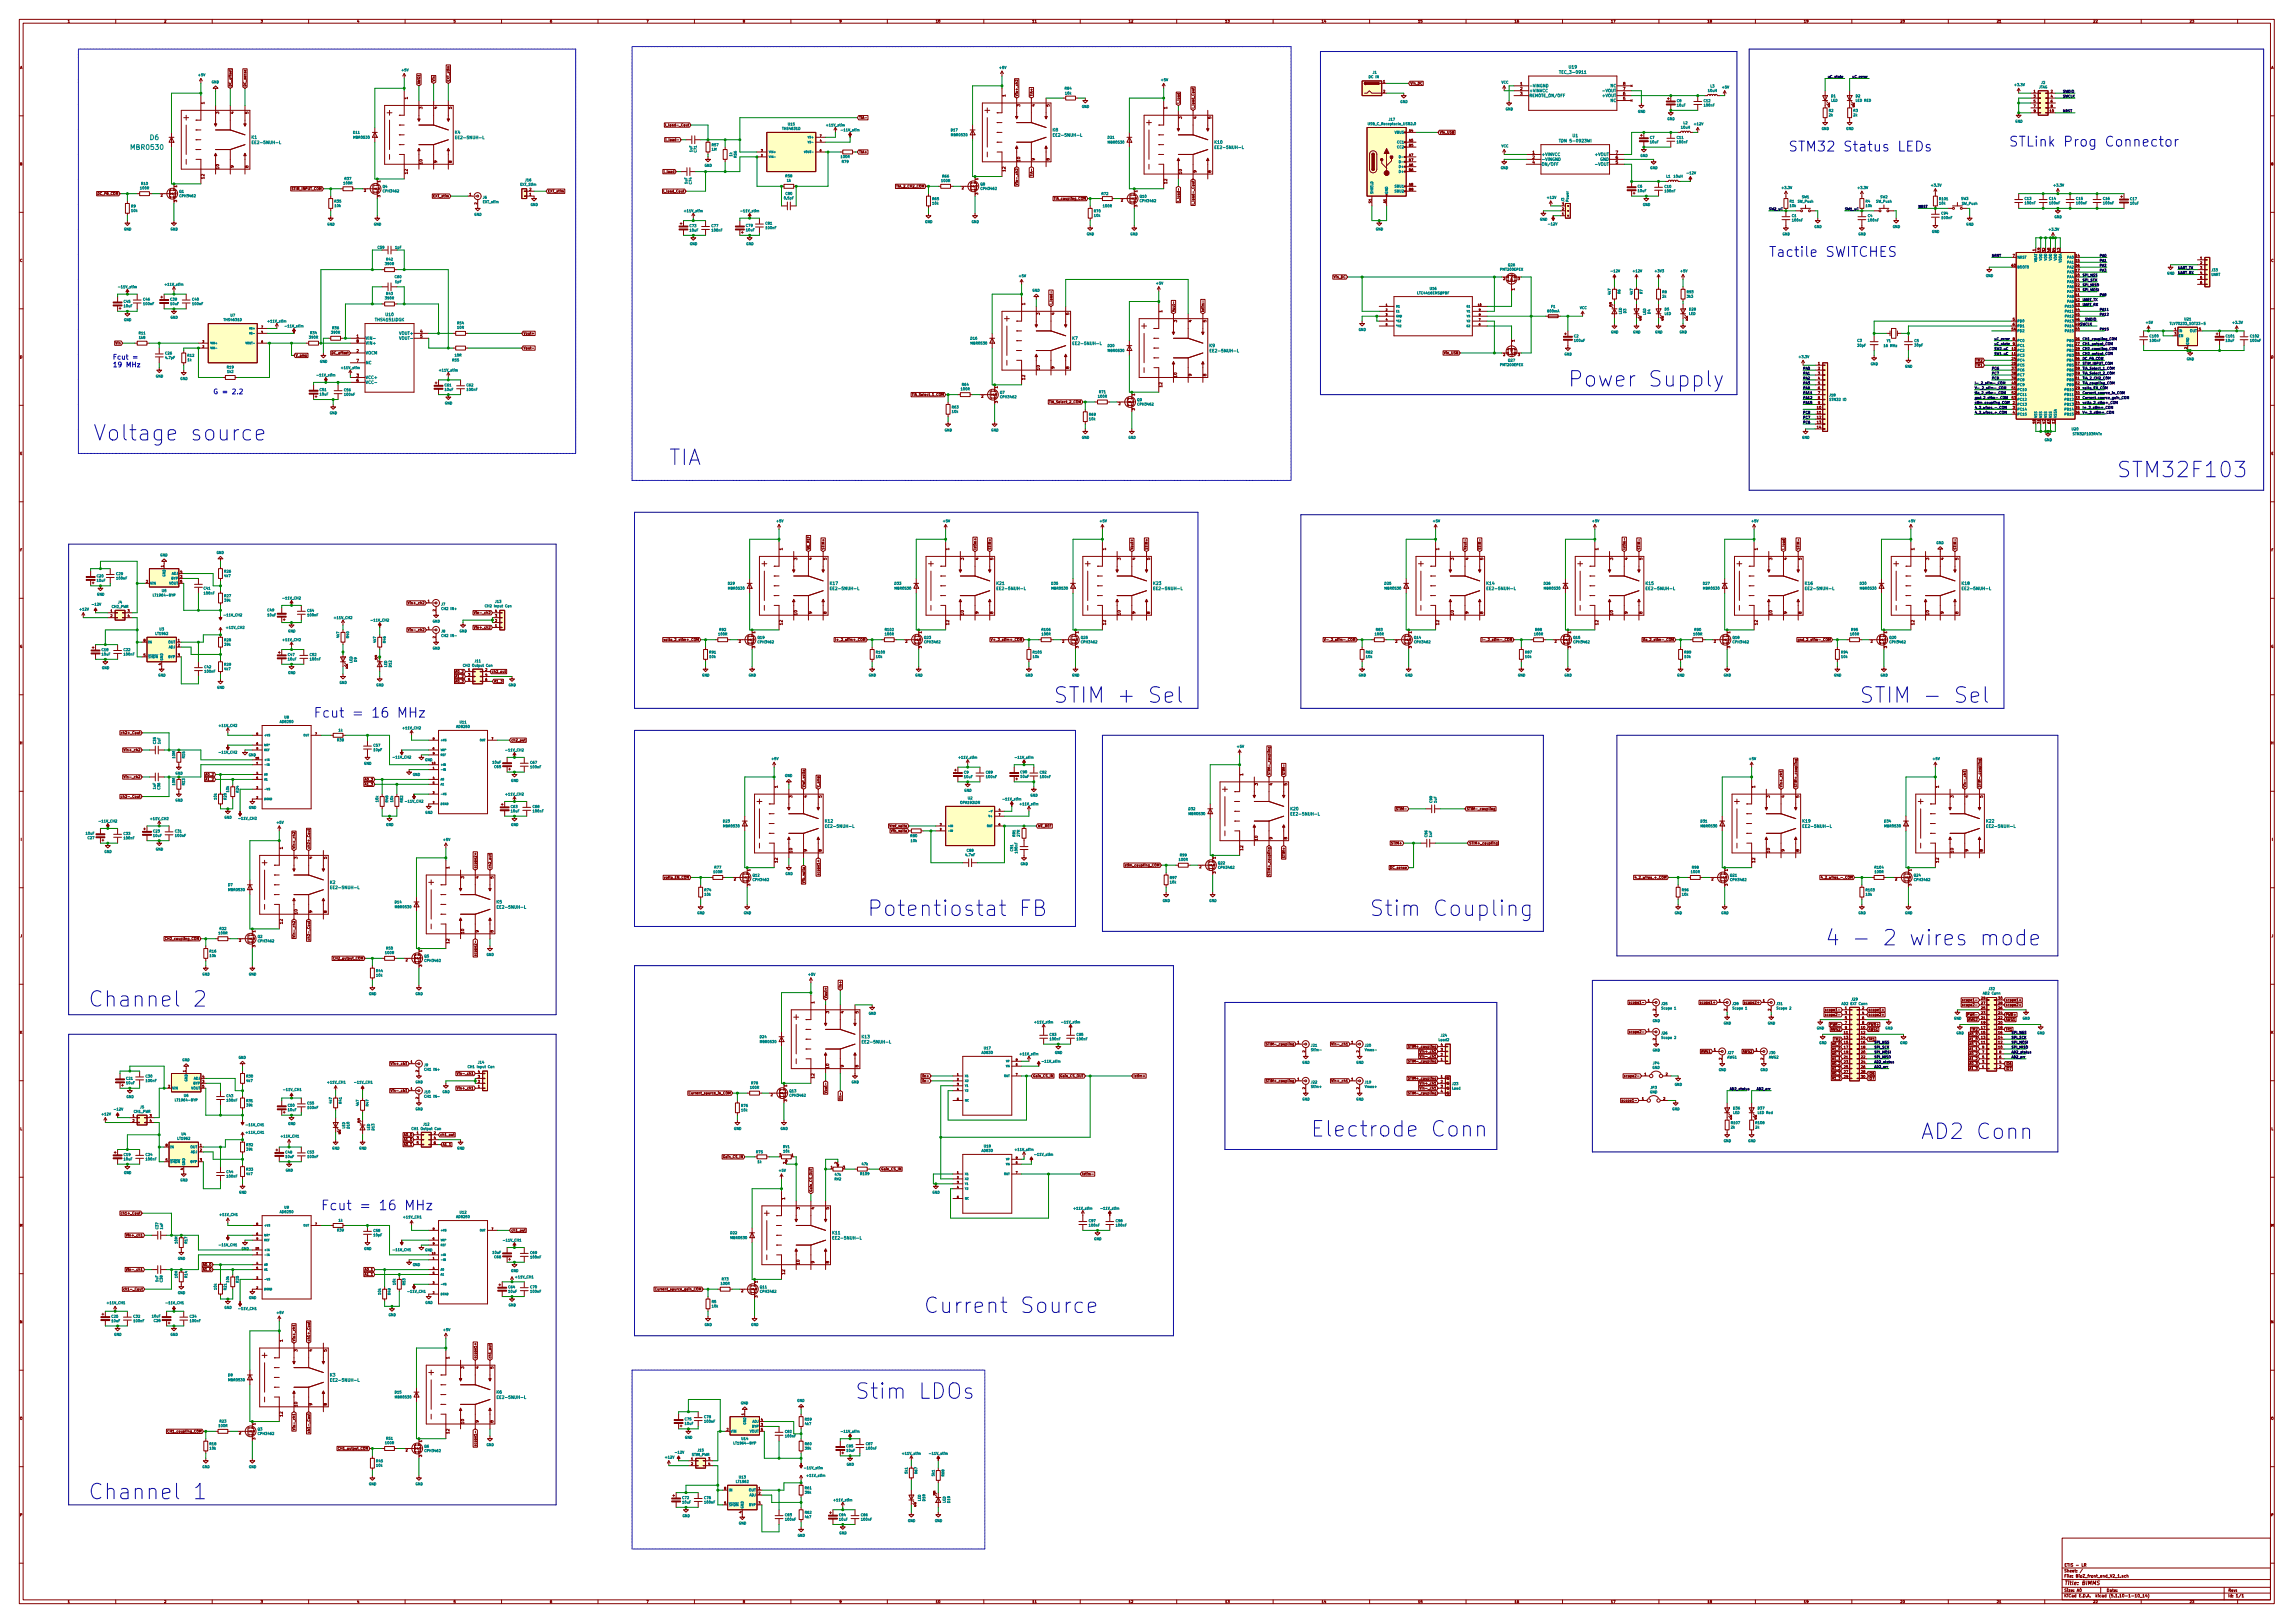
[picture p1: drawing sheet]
<svg xmlns="http://www.w3.org/2000/svg" width="1189mm" height="841mm" viewBox="0 0 1189 841" stroke-linecap="round" stroke-linejoin="round" font-family="sans-serif">
<defs><g id="words">
<g font-size="11.1" fill="#0000c2">
<text x="813" y="200">Power Supply</text>
<text x="48" y="228">Voltage source</text>
<text x="347" y="241">TIA</text>
<text x="1097" y="247">STM32F103</text>
<text x="546" y="364">STIM + Sel</text>
<text x="964" y="364">STIM - Sel</text>
<text x="450" y="475">Potentiostat FB</text>
<text x="710" y="475">Stim Coupling</text>
<text x="946" y="490">4 - 2 wires mode</text>
<text x="46" y="522">Channel 2</text>
<text x="679" y="589">Electrode Conn</text>
<text x="996" y="590">AD2 Conn</text>
<text x="479" y="680">Current Source</text>
<text x="443" y="725">Stim LDOs</text>
<text x="46" y="777">Channel 1</text>
</g>
<g font-size="7.1" fill="#0000c2">
<text x="1041" y="76">STLink Prog Connector</text>
<text x="927" y="79">STM32 Status LEDs</text>
<text x="917" y="133">Tactile SWITCHES</text>
</g>
<g font-size="7" fill="#0000c2">
<text x="163" y="372">Fcut = 16 MHz</text>
<text x="166" y="627">Fcut = 16 MHz</text>
</g>
<g font-size="3.5" fill="#008484">
<text x="68" y="78">MBR0530</text>
<text x="78" y="73">D6</text>
</g>
<g font-size="3.5" fill="#0000c2">
<text x="58" y="186">Fcut =</text>
<text x="58" y="190">19 MHz</text>
<text x="110" y="204">G = 2.2</text>
</g>
<text font-size="2.8" fill="#840000" x="1070" y="821">Title: BIMMS</text>
<g font-size="2.1" fill="#008484">
<text x="813" y="35">U19</text>
<text x="809" y="38">TEC_3-0911</text>
<text x="793" y="45">-VINGND</text>
<text x="793" y="48">+VINVCC</text>
<text x="831" y="48">-VOUT</text>
<text x="835" y="45">NC</text>
<text x="793" y="50">REMOTE_ON/OFF</text>
<text x="831" y="50">+VOUT</text>
<text x="835" y="53">NC</text>
<text x="130" y="72">K1</text>
<text x="236" y="69">K4</text>
<text x="546" y="68">K8</text>
<text x="547" y="71">EE2-5NUH-L</text>
<text x="815" y="71">U1</text>
<text x="132" y="75">EE2-5NUH-L</text>
<text x="237" y="72">EE2-5NUH-L</text>
<text x="630" y="74">K10</text>
<text x="631" y="77">EE2-5NUH-L</text>
<text x="810" y="74">TDN 5-0923WI</text>
<text x="799" y="81">+VINVCC</text>
<text x="799" y="83">-VINGND</text>
<text x="827" y="81">+VOUT</text>
<text x="829" y="83">GND</text>
<text x="799" y="86">ON/OFF</text>
<text x="828" y="86">-VOUT</text>
<text x="195" y="166">THS4151IDGK</text>
<text x="200" y="164">U10</text>
<text x="207" y="173">VOUT+</text>
<text x="189" y="176">VIN-</text>
<text x="189" y="179">VIN+</text>
<text x="208" y="176">VOUT-</text>
<text x="556" y="176">K7</text>
<text x="557" y="179">EE2-5NUH-L</text>
<text x="627" y="180">K9</text>
<text x="189" y="184">VOCM</text>
<text x="628" y="183">EE2-5NUH-L</text>
<text x="189" y="189">NC</text>
<text x="189" y="196">VCC+</text>
<text x="189" y="199">VCC-</text>
<text x="430" y="303">K17</text>
<text x="432" y="306">EE2-5NUH-L</text>
<text x="517" y="303">K21</text>
<text x="518" y="306">EE2-5NUH-L</text>
<text x="598" y="303">K23</text>
<text x="599" y="306">EE2-5NUH-L</text>
<text x="771" y="303">K14</text>
<text x="772" y="306">EE2-5NUH-L</text>
<text x="853" y="303">K15</text>
<text x="854" y="306">EE2-5NUH-L</text>
<text x="936" y="303">K16</text>
<text x="937" y="306">EE2-5NUH-L</text>
<text x="1017" y="303">K18</text>
<text x="1018" y="306">EE2-5NUH-L</text>
<text x="669" y="420">K20</text>
<text x="670" y="423">EE2-5NUH-L</text>
<text x="428" y="426">K12</text>
<text x="429" y="429">EE2-5NUH-L</text>
<text x="935" y="426">K19</text>
<text x="936" y="429">EE2-5NUH-L</text>
<text x="1030" y="426">K22</text>
<text x="1031" y="429">EE2-5NUH-L</text>
<text x="171" y="458">K2</text>
<text x="172" y="461">EE2-5NUH-L</text>
<text x="257" y="468">K5</text>
<text x="259" y="471">EE2-5NUH-L</text>
<text x="447" y="538">K13</text>
<text x="448" y="541">EE2-5NUH-L</text>
<text x="432" y="640">K11</text>
<text x="433" y="642">EE2-5NUH-L</text>
<text x="171" y="713">K3</text>
<text x="172" y="716">EE2-5NUH-L</text>
<text x="257" y="722">K6</text>
<text x="259" y="725">EE2-5NUH-L</text>
</g>
<g font-size="2.1" fill="#840000">
<text x="788" y="44">1</text>
<text x="788" y="47">2</text>
<text x="841" y="47">7</text>
<text x="841" y="44">8</text>
<text x="106" y="54" transform="rotate(-90 106 54)">1</text>
<text x="211" y="51" transform="rotate(-90 211 51)">1</text>
<text x="521" y="50" transform="rotate(-90 521 50)">1</text>
<text x="788" y="49">3</text>
<text x="841" y="52">5</text>
<text x="841" y="49">6</text>
<text x="114" y="59" transform="rotate(-90 114 59)">3</text>
<text x="121" y="59" transform="rotate(-90 121 59)">4</text>
<text x="129" y="59" transform="rotate(-90 129 59)">5</text>
<text x="219" y="56" transform="rotate(-90 219 56)">3</text>
<text x="227" y="56" transform="rotate(-90 227 56)">4</text>
<text x="234" y="56" transform="rotate(-90 234 56)">5</text>
<text x="529" y="55" transform="rotate(-90 529 55)">3</text>
<text x="536" y="55" transform="rotate(-90 536 55)">4</text>
<text x="544" y="55" transform="rotate(-90 544 55)">5</text>
<text x="605" y="56" transform="rotate(-90 605 56)">1</text>
<text x="613" y="62" transform="rotate(-90 613 62)">3</text>
<text x="620" y="62" transform="rotate(-90 620 62)">4</text>
<text x="628" y="62" transform="rotate(-90 628 62)">5</text>
<text x="529" y="84" transform="rotate(-90 529 84)">10</text>
<text x="536" y="83" transform="rotate(-90 536 83)">9</text>
<text x="544" y="83" transform="rotate(-90 544 83)">8</text>
<text x="794" y="80">1</text>
<text x="794" y="82">2</text>
<text x="838" y="82">6</text>
<text x="838" y="80">7</text>
<text x="114" y="88" transform="rotate(-90 114 88)">10</text>
<text x="121" y="87" transform="rotate(-90 121 87)">9</text>
<text x="129" y="87" transform="rotate(-90 129 87)">8</text>
<text x="219" y="85" transform="rotate(-90 219 85)">10</text>
<text x="227" y="84" transform="rotate(-90 227 84)">9</text>
<text x="234" y="84" transform="rotate(-90 234 84)">8</text>
<text x="521" y="89" transform="rotate(-90 521 89)">12</text>
<text x="620" y="90" transform="rotate(-90 620 90)">9</text>
<text x="628" y="90" transform="rotate(-90 628 90)">8</text>
<text x="794" y="85">4</text>
<text x="838" y="85">5</text>
<text x="106" y="93" transform="rotate(-90 106 93)">12</text>
<text x="211" y="90" transform="rotate(-90 211 90)">12</text>
<text x="605" y="95" transform="rotate(-90 605 95)">12</text>
<text x="613" y="90" transform="rotate(-90 613 90)">10</text>
<text x="531" y="158" transform="rotate(-90 531 158)">1</text>
<text x="602" y="162" transform="rotate(-90 602 162)">1</text>
<text x="539" y="163" transform="rotate(-90 539 163)">3</text>
<text x="547" y="163" transform="rotate(-90 547 163)">4</text>
<text x="554" y="163" transform="rotate(-90 554 163)">5</text>
<text x="610" y="167" transform="rotate(-90 610 167)">3</text>
<text x="618" y="167" transform="rotate(-90 618 167)">4</text>
<text x="625" y="167" transform="rotate(-90 625 167)">5</text>
<text x="218" y="172">4</text>
<text x="185" y="175">1</text>
<text x="185" y="178">8</text>
<text x="218" y="175">5</text>
<text x="185" y="183">2</text>
<text x="185" y="188">7</text>
<text x="539" y="192" transform="rotate(-90 539 192)">10</text>
<text x="547" y="191" transform="rotate(-90 547 191)">9</text>
<text x="554" y="191" transform="rotate(-90 554 191)">8</text>
<text x="185" y="195">3</text>
<text x="185" y="198">6</text>
<text x="531" y="197" transform="rotate(-90 531 197)">12</text>
<text x="610" y="195" transform="rotate(-90 610 195)">10</text>
<text x="618" y="195" transform="rotate(-90 618 195)">9</text>
<text x="625" y="195" transform="rotate(-90 625 195)">8</text>
<text x="602" y="201" transform="rotate(-90 602 201)">12</text>
<text x="406" y="285" transform="rotate(-90 406 285)">1</text>
<text x="492" y="285" transform="rotate(-90 492 285)">1</text>
<text x="573" y="285" transform="rotate(-90 573 285)">1</text>
<text x="746" y="285" transform="rotate(-90 746 285)">1</text>
<text x="829" y="285" transform="rotate(-90 829 285)">1</text>
<text x="911" y="285" transform="rotate(-90 911 285)">1</text>
<text x="992" y="285" transform="rotate(-90 992 285)">1</text>
<text x="413" y="290" transform="rotate(-90 413 290)">3</text>
<text x="421" y="290" transform="rotate(-90 421 290)">4</text>
<text x="428" y="290" transform="rotate(-90 428 290)">5</text>
<text x="500" y="290" transform="rotate(-90 500 290)">3</text>
<text x="507" y="290" transform="rotate(-90 507 290)">4</text>
<text x="515" y="290" transform="rotate(-90 515 290)">5</text>
<text x="581" y="290" transform="rotate(-90 581 290)">3</text>
<text x="588" y="290" transform="rotate(-90 588 290)">4</text>
<text x="596" y="290" transform="rotate(-90 596 290)">5</text>
<text x="754" y="290" transform="rotate(-90 754 290)">3</text>
<text x="761" y="290" transform="rotate(-90 761 290)">4</text>
<text x="769" y="290" transform="rotate(-90 769 290)">5</text>
<text x="836" y="290" transform="rotate(-90 836 290)">3</text>
<text x="844" y="290" transform="rotate(-90 844 290)">4</text>
<text x="851" y="290" transform="rotate(-90 851 290)">5</text>
<text x="919" y="290" transform="rotate(-90 919 290)">3</text>
<text x="926" y="290" transform="rotate(-90 926 290)">4</text>
<text x="934" y="290" transform="rotate(-90 934 290)">5</text>
<text x="1000" y="290" transform="rotate(-90 1000 290)">3</text>
<text x="1008" y="290" transform="rotate(-90 1008 290)">4</text>
<text x="1015" y="290" transform="rotate(-90 1015 290)">5</text>
<text x="406" y="324" transform="rotate(-90 406 324)">12</text>
<text x="413" y="319" transform="rotate(-90 413 319)">10</text>
<text x="421" y="318" transform="rotate(-90 421 318)">9</text>
<text x="428" y="318" transform="rotate(-90 428 318)">8</text>
<text x="492" y="324" transform="rotate(-90 492 324)">12</text>
<text x="500" y="319" transform="rotate(-90 500 319)">10</text>
<text x="507" y="318" transform="rotate(-90 507 318)">9</text>
<text x="515" y="318" transform="rotate(-90 515 318)">8</text>
<text x="573" y="324" transform="rotate(-90 573 324)">12</text>
<text x="581" y="319" transform="rotate(-90 581 319)">10</text>
<text x="588" y="318" transform="rotate(-90 588 318)">9</text>
<text x="596" y="318" transform="rotate(-90 596 318)">8</text>
<text x="746" y="324" transform="rotate(-90 746 324)">12</text>
<text x="754" y="319" transform="rotate(-90 754 319)">10</text>
<text x="761" y="318" transform="rotate(-90 761 318)">9</text>
<text x="769" y="318" transform="rotate(-90 769 318)">8</text>
<text x="829" y="324" transform="rotate(-90 829 324)">12</text>
<text x="836" y="319" transform="rotate(-90 836 319)">10</text>
<text x="844" y="318" transform="rotate(-90 844 318)">9</text>
<text x="851" y="318" transform="rotate(-90 851 318)">8</text>
<text x="911" y="324" transform="rotate(-90 911 324)">12</text>
<text x="919" y="319" transform="rotate(-90 919 319)">10</text>
<text x="926" y="318" transform="rotate(-90 926 318)">9</text>
<text x="934" y="318" transform="rotate(-90 934 318)">8</text>
<text x="992" y="324" transform="rotate(-90 992 324)">12</text>
<text x="1000" y="319" transform="rotate(-90 1000 319)">10</text>
<text x="1008" y="318" transform="rotate(-90 1008 318)">9</text>
<text x="1015" y="318" transform="rotate(-90 1015 318)">8</text>
<text x="644" y="402" transform="rotate(-90 644 402)">1</text>
<text x="652" y="407" transform="rotate(-90 652 407)">3</text>
<text x="660" y="407" transform="rotate(-90 660 407)">4</text>
<text x="667" y="407" transform="rotate(-90 667 407)">5</text>
<text x="403" y="408" transform="rotate(-90 403 408)">1</text>
<text x="411" y="413" transform="rotate(-90 411 413)">3</text>
<text x="418" y="413" transform="rotate(-90 418 413)">4</text>
<text x="426" y="413" transform="rotate(-90 426 413)">5</text>
<text x="910" y="408" transform="rotate(-90 910 408)">1</text>
<text x="917" y="413" transform="rotate(-90 917 413)">3</text>
<text x="925" y="413" transform="rotate(-90 925 413)">4</text>
<text x="933" y="413" transform="rotate(-90 933 413)">5</text>
<text x="1005" y="408" transform="rotate(-90 1005 408)">1</text>
<text x="1013" y="413" transform="rotate(-90 1013 413)">3</text>
<text x="1020" y="413" transform="rotate(-90 1020 413)">4</text>
<text x="1028" y="413" transform="rotate(-90 1028 413)">5</text>
<text x="652" y="436" transform="rotate(-90 652 436)">10</text>
<text x="660" y="435" transform="rotate(-90 660 435)">9</text>
<text x="667" y="435" transform="rotate(-90 667 435)">8</text>
<text x="147" y="440" transform="rotate(-90 147 440)">1</text>
<text x="411" y="442" transform="rotate(-90 411 442)">10</text>
<text x="418" y="441" transform="rotate(-90 418 441)">9</text>
<text x="426" y="441" transform="rotate(-90 426 441)">8</text>
<text x="644" y="441" transform="rotate(-90 644 441)">12</text>
<text x="917" y="442" transform="rotate(-90 917 442)">10</text>
<text x="925" y="441" transform="rotate(-90 925 441)">9</text>
<text x="933" y="441" transform="rotate(-90 933 441)">8</text>
<text x="1013" y="442" transform="rotate(-90 1013 442)">10</text>
<text x="1020" y="441" transform="rotate(-90 1020 441)">9</text>
<text x="1028" y="441" transform="rotate(-90 1028 441)">8</text>
<text x="154" y="445" transform="rotate(-90 154 445)">3</text>
<text x="162" y="445" transform="rotate(-90 162 445)">4</text>
<text x="169" y="445" transform="rotate(-90 169 445)">5</text>
<text x="403" y="447" transform="rotate(-90 403 447)">12</text>
<text x="910" y="447" transform="rotate(-90 910 447)">12</text>
<text x="1005" y="447" transform="rotate(-90 1005 447)">12</text>
<text x="233" y="450" transform="rotate(-90 233 450)">1</text>
<text x="241" y="455" transform="rotate(-90 241 455)">3</text>
<text x="248" y="455" transform="rotate(-90 248 455)">4</text>
<text x="256" y="455" transform="rotate(-90 256 455)">5</text>
<text x="154" y="474" transform="rotate(-90 154 474)">10</text>
<text x="162" y="473" transform="rotate(-90 162 473)">9</text>
<text x="169" y="473" transform="rotate(-90 169 473)">8</text>
<text x="147" y="479" transform="rotate(-90 147 479)">12</text>
<text x="241" y="484" transform="rotate(-90 241 484)">10</text>
<text x="248" y="483" transform="rotate(-90 248 483)">9</text>
<text x="256" y="483" transform="rotate(-90 256 483)">8</text>
<text x="233" y="489" transform="rotate(-90 233 489)">12</text>
<text x="422" y="520" transform="rotate(-90 422 520)">1</text>
<text x="430" y="525" transform="rotate(-90 430 525)">3</text>
<text x="437" y="525" transform="rotate(-90 437 525)">4</text>
<text x="445" y="525" transform="rotate(-90 445 525)">5</text>
<text x="430" y="554" transform="rotate(-90 430 554)">10</text>
<text x="437" y="553" transform="rotate(-90 437 553)">9</text>
<text x="445" y="553" transform="rotate(-90 445 553)">8</text>
<text x="422" y="559" transform="rotate(-90 422 559)">12</text>
<text x="407" y="622" transform="rotate(-90 407 622)">1</text>
<text x="415" y="627" transform="rotate(-90 415 627)">3</text>
<text x="422" y="627" transform="rotate(-90 422 627)">4</text>
<text x="430" y="627" transform="rotate(-90 430 627)">5</text>
<text x="415" y="655" transform="rotate(-90 415 655)">10</text>
<text x="422" y="655" transform="rotate(-90 422 655)">9</text>
<text x="430" y="655" transform="rotate(-90 430 655)">8</text>
<text x="407" y="660" transform="rotate(-90 407 660)">12</text>
<text x="147" y="695" transform="rotate(-90 147 695)">1</text>
<text x="154" y="700" transform="rotate(-90 154 700)">3</text>
<text x="162" y="700" transform="rotate(-90 162 700)">4</text>
<text x="169" y="700" transform="rotate(-90 169 700)">5</text>
<text x="233" y="704" transform="rotate(-90 233 704)">1</text>
<text x="241" y="709" transform="rotate(-90 241 709)">3</text>
<text x="248" y="709" transform="rotate(-90 248 709)">4</text>
<text x="256" y="709" transform="rotate(-90 256 709)">5</text>
<text x="154" y="729" transform="rotate(-90 154 729)">10</text>
<text x="162" y="728" transform="rotate(-90 162 728)">9</text>
<text x="169" y="728" transform="rotate(-90 169 728)">8</text>
<text x="147" y="734" transform="rotate(-90 147 734)">12</text>
<text x="241" y="738" transform="rotate(-90 241 738)">10</text>
<text x="248" y="737" transform="rotate(-90 248 737)">9</text>
<text x="256" y="737" transform="rotate(-90 256 737)">8</text>
<text x="233" y="743" transform="rotate(-90 233 743)">12</text>
<text x="1070" y="815">Sheet: /</text>
<text x="1070" y="812">ETIS - LR</text>
<text x="1070" y="817">File: BioZ_front_end_V2_1.sch</text>
<text x="1070" y="828">KiCad E.D.A. kicad (5.1.10-1-10_14)</text>
<text x="1070" y="825">Size: A0</text>
<text x="1092" y="825">Date:</text>
<text x="1155" y="825">Rev:</text>
<text x="1155" y="828">Id: 1/1</text>
</g>
<g font-size="1.8" fill="#840000">
<text x="35" y="12">1</text>
<text x="85" y="12">2</text>
<text x="135" y="12">3</text>
<text x="185" y="12">4</text>
<text x="235" y="12">5</text>
<text x="285" y="12">6</text>
<text x="335" y="12">7</text>
<text x="385" y="12">8</text>
<text x="435" y="12">9</text>
<text x="485" y="12">10</text>
<text x="535" y="12">11</text>
<text x="585" y="12">12</text>
<text x="635" y="12">13</text>
<text x="685" y="12">14</text>
<text x="735" y="12">15</text>
<text x="785" y="12">16</text>
<text x="835" y="12">17</text>
<text x="885" y="12">18</text>
<text x="935" y="12">19</text>
<text x="985" y="12">20</text>
<text x="1035" y="12">21</text>
<text x="1085" y="12">22</text>
<text x="1135" y="12">23</text>
<text x="10" y="36">A</text>
<text x="1177" y="36">A</text>
<text x="120" y="45" transform="rotate(-90 120 45)">DC_offset</text>
<text x="128" y="45" transform="rotate(-90 128 45)">DC_sense</text>
<text x="218" y="44" transform="rotate(-90 218 44)">AWG1</text>
<text x="225" y="42" transform="rotate(-90 225 42)">Vin</text>
<text x="233" y="42" transform="rotate(-90 233 42)">EXT_stim</text>
<text x="717" y="43">1</text>
<text x="731" y="44">Vin_DC</text>
<text x="528" y="50" transform="rotate(-90 528 50)">Vin+_ch2</text>
<text x="535" y="50" transform="rotate(-90 535 50)">TIA+</text>
<text x="612" y="54" transform="rotate(-90 612 54)">I_load</text>
<text x="717" y="48">2</text>
<text x="1054" y="48">1</text>
<text x="1054" y="51">3</text>
<text x="1054" y="53">5</text>
<text x="1063" y="48">2</text>
<text x="1063" y="51">4</text>
<text x="1063" y="53">6</text>
<text x="619" y="56" transform="rotate(-90 619 56)">I_load_Cout</text>
<text x="1054" y="56">7</text>
<text x="1054" y="58">9</text>
<text x="1063" y="58">10</text>
<text x="1063" y="56">8</text>
<text x="347" y="65">I_load-_Cout</text>
<text x="445" y="62">TIA-</text>
<text x="730" y="68">A4</text>
<text x="746" y="69">Vin_USB</text>
<text x="347" y="73">I_load-</text>
<text x="730" y="73">A5</text>
<text x="730" y="76">B5</text>
<text x="445" y="79">TIA+</text>
<text x="730" y="81">A7</text>
<text x="730" y="84">B7</text>
<text x="10" y="86">B</text>
<text x="345" y="90">I_load</text>
<text x="730" y="86">A6</text>
<text x="730" y="89">B6</text>
<text x="1177" y="86">B</text>
<text x="197" y="94" transform="rotate(-90 197 94)">1</text>
<text x="507" y="93" transform="rotate(-90 507 93)">1</text>
<text x="528" y="95" transform="rotate(-90 528 95)">Vin-_ch2</text>
<text x="535" y="91" transform="rotate(-90 535 91)">TIA-</text>
<text x="50" y="101">DC_FB_COM</text>
<text x="83" y="102">2</text>
<text x="92" y="97" transform="rotate(-90 92 97)">1</text>
<text x="151" y="98">STIM_INPUT_COM</text>
<text x="189" y="99">2</text>
<text x="243" y="101">1</text>
<text x="274" y="101">1</text>
<text x="274" y="99">2</text>
<text x="284" y="100">EXT_stim</text>
<text x="345" y="100">I_load_Cout</text>
<text x="465" y="97">TIA_2_CH2_COM</text>
<text x="499" y="98">2</text>
<text x="507" y="101" transform="rotate(-90 507 101)">3</text>
<text x="590" y="100" transform="rotate(-90 590 100)">1</text>
<text x="730" y="96">A8</text>
<text x="730" y="99">B8</text>
<text x="92" y="105" transform="rotate(-90 92 105)">3</text>
<text x="197" y="102" transform="rotate(-90 197 102)">3</text>
<text x="225" y="102">EXT_stim</text>
<text x="247" y="106" transform="rotate(-90 247 106)">2</text>
<text x="547" y="104">TIA_coupling_COM</text>
<text x="581" y="104">2</text>
<text x="590" y="107" transform="rotate(-90 590 107)">3</text>
<text x="612" y="103" transform="rotate(-90 612 103)">I_load-</text>
<text x="619" y="104" transform="rotate(-90 619 104)">I_load-_Cout</text>
<text x="711" y="105" transform="rotate(-90 711 105)">S1</text>
<text x="719" y="105" transform="rotate(-90 719 105)">A1</text>
<text x="810" y="106">3</text>
<text x="810" y="112">1</text>
<text x="810" y="109">2</text>
<text x="1055" y="130" transform="rotate(-90 1055 130)">1</text>
<text x="1058" y="131" transform="rotate(-90 1058 131)">19</text>
<text x="1060" y="131" transform="rotate(-90 1060 131)">32</text>
<text x="1063" y="131" transform="rotate(-90 1063 131)">48</text>
<text x="1065" y="131" transform="rotate(-90 1065 131)">64</text>
<text x="1068" y="131" transform="rotate(-90 1068 131)">13</text>
<text x="10" y="136">C</text>
<text x="1043" y="133">7</text>
<text x="1076" y="133">14</text>
<text x="1076" y="136">15</text>
<text x="1141" y="134">1</text>
<text x="1141" y="137">2</text>
<text x="1177" y="136">C</text>
<text x="1043" y="138">60</text>
<text x="1076" y="138">16</text>
<text x="1076" y="141">17</text>
<text x="1076" y="143">20</text>
<text x="1141" y="139">3</text>
<text x="1141" y="142">4</text>
<text x="691" y="144">Vin_DC</text>
<text x="779" y="145">2</text>
<text x="787" y="145">3</text>
<text x="1076" y="146">21</text>
<text x="1076" y="148">22</text>
<text x="1141" y="145">5</text>
<text x="1141" y="147">6</text>
<text x="785" y="150" transform="rotate(-90 785 150)">1</text>
<text x="1076" y="151">23</text>
<text x="1076" y="153">41</text>
<text x="1076" y="156">42</text>
<text x="545" y="158" transform="rotate(-90 545 158)">I_load-</text>
<text x="609" y="162" transform="rotate(-90 609 162)">Vout-</text>
<text x="624" y="162" transform="rotate(-90 624 162)">Istim-</text>
<text x="1076" y="159">43</text>
<text x="1076" y="161">44</text>
<text x="1043" y="166">5</text>
<text x="1076" y="164">45</text>
<text x="1076" y="166">46</text>
<text x="271" y="173">Vout+</text>
<text x="1043" y="171">54</text>
<text x="1043" y="169">6</text>
<text x="1076" y="171">50</text>
<text x="1127" y="171">1</text>
<text x="1127" y="174">3</text>
<text x="1140" y="171">5</text>
<text x="60" y="178">Vin</text>
<text x="785" y="177" transform="rotate(-90 785 177)">1</text>
<text x="1043" y="176">8</text>
<text x="1043" y="179">9</text>
<text x="1076" y="176">26</text>
<text x="1076" y="179">27</text>
<text x="10" y="186">D</text>
<text x="153" y="185">V_amp</text>
<text x="172" y="184">DC_offset</text>
<text x="271" y="181">Vout-</text>
<text x="749" y="184">Vin_USB</text>
<text x="779" y="184">2</text>
<text x="787" y="184">3</text>
<text x="1043" y="181">10</text>
<text x="1043" y="184">11</text>
<text x="1076" y="181">28</text>
<text x="1076" y="184">55</text>
<text x="1134" y="181" transform="rotate(-90 1134 181)">2</text>
<text x="1177" y="186">D</text>
<text x="942" y="189">1</text>
<text x="942" y="192">2</text>
<text x="1025" y="187">TR2</text>
<text x="1025" y="190">TR1</text>
<text x="1043" y="186">24</text>
<text x="1043" y="189">25</text>
<text x="1043" y="192">37</text>
<text x="1076" y="186">56</text>
<text x="1076" y="189">57</text>
<text x="1076" y="192">58</text>
<text x="942" y="194">3</text>
<text x="942" y="197">4</text>
<text x="1043" y="194">38</text>
<text x="1043" y="197">39</text>
<text x="1076" y="194">59</text>
<text x="1076" y="197">61</text>
<text x="517" y="201" transform="rotate(-90 517 201)">1</text>
<text x="942" y="199">5</text>
<text x="942" y="202">6</text>
<text x="1043" y="202">51</text>
<text x="1043" y="199">40</text>
<text x="1076" y="202">29</text>
<text x="1076" y="199">62</text>
<text x="473" y="205">TIA_Select_1_COM</text>
<text x="509" y="206">2</text>
<text x="517" y="209" transform="rotate(-90 517 209)">3</text>
<text x="544" y="209">TIA_Select_2_COM</text>
<text x="580" y="210">2</text>
<text x="588" y="205" transform="rotate(-90 588 205)">1</text>
<text x="942" y="204">7</text>
<text x="942" y="207">8</text>
<text x="942" y="209">9</text>
<text x="1043" y="204">52</text>
<text x="1043" y="207">53</text>
<text x="1043" y="209">2</text>
<text x="1076" y="204">30</text>
<text x="1076" y="207">33</text>
<text x="1076" y="209">34</text>
<text x="588" y="213" transform="rotate(-90 588 213)">3</text>
<text x="942" y="212">10</text>
<text x="942" y="214">11</text>
<text x="1043" y="212">3</text>
<text x="1043" y="214">4</text>
<text x="1076" y="212">35</text>
<text x="1076" y="214">36</text>
<text x="942" y="217">12</text>
<text x="942" y="219">13</text>
<text x="1055" y="219" transform="rotate(-90 1055 219)">18</text>
<text x="1058" y="219" transform="rotate(-90 1058 219)">31</text>
<text x="1060" y="219" transform="rotate(-90 1060 219)">47</text>
<text x="1063" y="219" transform="rotate(-90 1063 219)">63</text>
<text x="1065" y="219" transform="rotate(-90 1065 219)">12</text>
<text x="942" y="222">14</text>
<text x="10" y="236">E</text>
<text x="1177" y="236">E</text>
<text x="10" y="286">F</text>
<text x="420" y="285" transform="rotate(-90 420 285)">WE_REF</text>
<text x="427" y="285" transform="rotate(-90 427 285)">STIM+</text>
<text x="506" y="285" transform="rotate(-90 506 285)">Istim+</text>
<text x="514" y="285" transform="rotate(-90 514 285)">STIM+</text>
<text x="587" y="285" transform="rotate(-90 587 285)">Vout+</text>
<text x="595" y="285" transform="rotate(-90 595 285)">STIM+</text>
<text x="760" y="285" transform="rotate(-90 760 285)">Vout-</text>
<text x="768" y="285" transform="rotate(-90 768 285)">STIM-</text>
<text x="843" y="285" transform="rotate(-90 843 285)">Istim-</text>
<text x="850" y="285" transform="rotate(-90 850 285)">STIM-</text>
<text x="925" y="285" transform="rotate(-90 925 285)">I_load</text>
<text x="933" y="285" transform="rotate(-90 933 285)">STIM-</text>
<text x="1014" y="285" transform="rotate(-90 1014 285)">STIM-</text>
<text x="1177" y="286">F</text>
<text x="85" y="294" transform="rotate(-90 85 294)">1</text>
<text x="93" y="299">3</text>
<text x="93" y="297">4</text>
<text x="76" y="302">2</text>
<text x="93" y="302">5</text>
<text x="57" y="317">1</text>
<text x="66" y="317">3</text>
<text x="212" y="313">Vin+_ch2</text>
<text x="222" y="312">1</text>
<text x="226" y="317" transform="rotate(-90 226 317)">2</text>
<text x="257" y="317">4</text>
<text x="57" y="320">2</text>
<text x="66" y="320">4</text>
<text x="247" y="318">Vin-_ch2</text>
<text x="257" y="322">2</text>
<text x="257" y="320">3</text>
<text x="213" y="327">Vin-_ch2</text>
<text x="222" y="326">1</text>
<text x="247" y="326">Vin+_ch2</text>
<text x="257" y="325">1</text>
<text x="391" y="328" transform="rotate(-90 391 328)">1</text>
<text x="478" y="328" transform="rotate(-90 478 328)">1</text>
<text x="559" y="328" transform="rotate(-90 559 328)">1</text>
<text x="732" y="328" transform="rotate(-90 732 328)">1</text>
<text x="814" y="328" transform="rotate(-90 814 328)">1</text>
<text x="897" y="328" transform="rotate(-90 897 328)">1</text>
<text x="978" y="328" transform="rotate(-90 978 328)">1</text>
<text x="10" y="336">G</text>
<text x="74" y="333">8</text>
<text x="92" y="333">1</text>
<text x="92" y="335">2</text>
<text x="226" y="331" transform="rotate(-90 226 331)">2</text>
<text x="346" y="332">volta_2_stim+_COM</text>
<text x="383" y="333">2</text>
<text x="391" y="336" transform="rotate(-90 391 336)">3</text>
<text x="435" y="332">I+_2_stim+_COM</text>
<text x="469" y="333">2</text>
<text x="478" y="336" transform="rotate(-90 478 336)">3</text>
<text x="515" y="332">V+_2_stim+_COM</text>
<text x="551" y="333">2</text>
<text x="559" y="336" transform="rotate(-90 559 336)">3</text>
<text x="689" y="332">V-_2_stim-_COM</text>
<text x="723" y="333">2</text>
<text x="732" y="336" transform="rotate(-90 732 336)">3</text>
<text x="771" y="332">I-_2_stim-_COM</text>
<text x="806" y="333">2</text>
<text x="814" y="336" transform="rotate(-90 814 336)">3</text>
<text x="854" y="332">tia_2_stim-_COM</text>
<text x="889" y="333">2</text>
<text x="897" y="336" transform="rotate(-90 897 336)">3</text>
<text x="934" y="332">gnd_2_stim-_COM</text>
<text x="970" y="333">2</text>
<text x="978" y="336" transform="rotate(-90 978 336)">3</text>
<text x="1177" y="336">G</text>
<text x="74" y="340">5</text>
<text x="92" y="340">3</text>
<text x="84" y="345" transform="rotate(-90 84 345)">4</text>
<text x="243" y="348">1</text>
<text x="252" y="348">2</text>
<text x="236" y="349">A0_2</text>
<text x="236" y="351">A1_2</text>
<text x="236" y="354">A0_3</text>
<text x="243" y="350">3</text>
<text x="243" y="353">5</text>
<text x="252" y="350">4</text>
<text x="252" y="353">6</text>
<text x="255" y="349">ch2_out</text>
<text x="256" y="354">A1_3</text>
<text x="64" y="380">ch2+_Cout</text>
<text x="10" y="386">H</text>
<text x="65" y="389">Vin+_ch2</text>
<text x="265" y="384">ch2_out</text>
<text x="1177" y="386">H</text>
<text x="107" y="402">A0_2</text>
<text x="658" y="402" transform="rotate(-90 658 402)">STIM-_coupling</text>
<text x="666" y="402" transform="rotate(-90 666 402)">STIM-</text>
<text x="66" y="403">Vin-_ch2</text>
<text x="107" y="405">A1_2</text>
<text x="189" y="405">A0_3</text>
<text x="189" y="407">A1_3</text>
<text x="64" y="413">ch2-_Cout</text>
<text x="417" y="408" transform="rotate(-90 417 408)">Vref_volta</text>
<text x="425" y="408" transform="rotate(-90 425 408)">V_amp</text>
<text x="924" y="408" transform="rotate(-90 924 408)">Vin+_ch1</text>
<text x="932" y="408" transform="rotate(-90 932 408)">STIM+_coupling</text>
<text x="1019" y="408" transform="rotate(-90 1019 408)">Vin-_ch1</text>
<text x="1027" y="408" transform="rotate(-90 1027 408)">STIM-_coupling</text>
<text x="725" y="420">STIM-</text>
<text x="760" y="420">STIM-_coupling</text>
<text x="462" y="429">Vref_volta</text>
<text x="462" y="431">Vfb_volta</text>
<text x="538" y="429">WE_REF</text>
<text x="11" y="436">I</text>
<text x="722" y="438">STIM+</text>
<text x="762" y="438">STIM+_coupling</text>
<text x="1178" y="436">I</text>
<text x="153" y="440" transform="rotate(-90 153 440)">Vin+_ch2</text>
<text x="161" y="440" transform="rotate(-90 161 440)">ch2+_Cout</text>
<text x="584" y="449">stim_coupling_COM</text>
<text x="622" y="450">2</text>
<text x="630" y="445" transform="rotate(-90 630 445)">1</text>
<text x="666" y="444" transform="rotate(-90 666 444)">STIM+</text>
<text x="247" y="450" transform="rotate(-90 247 450)">scope2+</text>
<text x="255" y="450" transform="rotate(-90 255 450)">ch2_out</text>
<text x="345" y="455">volta_EN_COM</text>
<text x="389" y="451" transform="rotate(-90 389 451)">1</text>
<text x="425" y="452" transform="rotate(-90 425 452)">scope1+</text>
<text x="630" y="453" transform="rotate(-90 630 453)">3</text>
<text x="658" y="453" transform="rotate(-90 658 453)">STIM+_coupling</text>
<text x="721" y="450">DC_sense</text>
<text x="848" y="455">4_2_wires_+_COM</text>
<text x="896" y="451" transform="rotate(-90 896 451)">1</text>
<text x="945" y="455">4_2_wires_-_COM</text>
<text x="991" y="451" transform="rotate(-90 991 451)">1</text>
<text x="381" y="456">2</text>
<text x="389" y="459" transform="rotate(-90 389 459)">3</text>
<text x="417" y="457" transform="rotate(-90 417 457)">Vfb_volta</text>
<text x="887" y="456">2</text>
<text x="896" y="459" transform="rotate(-90 896 459)">3</text>
<text x="982" y="456">2</text>
<text x="991" y="459" transform="rotate(-90 991 459)">3</text>
<text x="11" y="486">J</text>
<text x="132" y="483" transform="rotate(-90 132 483)">1</text>
<text x="153" y="484" transform="rotate(-90 153 484)">Vin-_ch2</text>
<text x="161" y="486" transform="rotate(-90 161 486)">ch2-_Cout</text>
<text x="1178" y="486">J</text>
<text x="86" y="487">CH2_coupling_COM</text>
<text x="124" y="488">2</text>
<text x="132" y="491" transform="rotate(-90 132 491)">3</text>
<text x="173" y="497">CH2_output_COM</text>
<text x="219" y="493" transform="rotate(-90 219 493)">1</text>
<text x="247" y="494" transform="rotate(-90 247 494)">scope2-</text>
<text x="210" y="498">2</text>
<text x="219" y="501" transform="rotate(-90 219 501)">3</text>
<text x="436" y="512" transform="rotate(-90 436 512)">Iin+</text>
<text x="429" y="517" transform="rotate(-90 429 517)">Vout+</text>
<text x="846" y="520">scope1-</text>
<text x="854" y="519">1</text>
<text x="882" y="520">scope1+</text>
<text x="891" y="519">1</text>
<text x="905" y="520">scope2+</text>
<text x="914" y="519">1</text>
<text x="1019" y="519">scope1-</text>
<text x="1019" y="521">scope2-</text>
<text x="1027" y="520">27</text>
<text x="1027" y="518">29</text>
<text x="1036" y="520">28</text>
<text x="1036" y="518">30</text>
<text x="1040" y="521">scope2+</text>
<text x="1040" y="519">scope1+</text>
<text x="858" y="524" transform="rotate(-90 858 524)">2</text>
<text x="895" y="524" transform="rotate(-90 895 524)">2</text>
<text x="918" y="524" transform="rotate(-90 918 524)">2</text>
<text x="948" y="524">scope1-</text>
<text x="948" y="526">scope2-</text>
<text x="956" y="523">1</text>
<text x="956" y="526">3</text>
<text x="965" y="523">2</text>
<text x="965" y="526">4</text>
<text x="969" y="524">scope1+</text>
<text x="969" y="526">scope2+</text>
<text x="1021" y="526">PWR-</text>
<text x="1027" y="526">23</text>
<text x="1027" y="523">25</text>
<text x="1036" y="526">24</text>
<text x="1036" y="523">26</text>
<text x="1040" y="526">PWR+</text>
<text x="950" y="532">PWR-</text>
<text x="956" y="528">5</text>
<text x="956" y="531">7</text>
<text x="956" y="533">9</text>
<text x="965" y="533">10</text>
<text x="965" y="528">6</text>
<text x="965" y="531">8</text>
<text x="969" y="532">PWR+</text>
<text x="1020" y="529">AWG2</text>
<text x="1027" y="533">17</text>
<text x="1027" y="531">19</text>
<text x="1027" y="528">21</text>
<text x="1036" y="533">18</text>
<text x="1036" y="531">20</text>
<text x="1036" y="528">22</text>
<text x="1040" y="529">AWG1</text>
<text x="10" y="536">K</text>
<text x="846" y="535">scope2-</text>
<text x="854" y="534">1</text>
<text x="858" y="539" transform="rotate(-90 858 539)">2</text>
<text x="949" y="534">AWG2</text>
<text x="951" y="539">TR2</text>
<text x="956" y="536">11</text>
<text x="956" y="538">13</text>
<text x="965" y="536">12</text>
<text x="965" y="538">14</text>
<text x="969" y="539">TR1</text>
<text x="969" y="534">AWG1</text>
<text x="1021" y="539">A1_0</text>
<text x="1021" y="537">A0_0</text>
<text x="1022" y="534">TR2</text>
<text x="1027" y="538">13</text>
<text x="1027" y="536">15</text>
<text x="1036" y="538">14</text>
<text x="1036" y="536">16</text>
<text x="1040" y="534">TR1</text>
<text x="1177" y="536">K</text>
<text x="658" y="542">STIM-_coupling</text>
<text x="673" y="541">1</text>
<text x="677" y="545" transform="rotate(-90 677 545)">2</text>
<text x="692" y="542">Vin-_ch1</text>
<text x="701" y="541">1</text>
<text x="705" y="545" transform="rotate(-90 705 545)">2</text>
<text x="731" y="543">STIM+_coupling</text>
<text x="737" y="545">Vin+_ch1</text>
<text x="747" y="545">3</text>
<text x="747" y="542">4</text>
<text x="882" y="545">AWG1</text>
<text x="889" y="545">1</text>
<text x="903" y="545">AWG2</text>
<text x="910" y="545">1</text>
<text x="950" y="544">A1_0</text>
<text x="950" y="542">A0_0</text>
<text x="956" y="541">15</text>
<text x="956" y="543">17</text>
<text x="956" y="546">19</text>
<text x="965" y="541">16</text>
<text x="965" y="543">18</text>
<text x="965" y="546">20</text>
<text x="1021" y="544">A1_1</text>
<text x="1021" y="542">A0_1</text>
<text x="1027" y="541">11</text>
<text x="1028" y="546">7</text>
<text x="1028" y="543">9</text>
<text x="1036" y="543">10</text>
<text x="1036" y="541">12</text>
<text x="1036" y="546">8</text>
<text x="203" y="552">Vin+_ch1</text>
<text x="213" y="551">1</text>
<text x="732" y="551">STIM-_coupling</text>
<text x="737" y="548">Vin-_ch1</text>
<text x="747" y="550">1</text>
<text x="747" y="547">2</text>
<text x="893" y="549" transform="rotate(-90 893 549)">2</text>
<text x="914" y="549" transform="rotate(-90 914 549)">2</text>
<text x="950" y="552">A0_2</text>
<text x="950" y="549">A1_1</text>
<text x="950" y="547">A0_1</text>
<text x="956" y="548">21</text>
<text x="956" y="551">23</text>
<text x="965" y="548">22</text>
<text x="965" y="551">24</text>
<text x="1021" y="547">A0_2</text>
<text x="1021" y="549">A1_2</text>
<text x="1021" y="552">A0_3</text>
<text x="1028" y="551">3</text>
<text x="1028" y="548">5</text>
<text x="1036" y="551">4</text>
<text x="1036" y="548">6</text>
<text x="1040" y="552">IO6</text>
<text x="96" y="556" transform="rotate(-90 96 556)">1</text>
<text x="217" y="556" transform="rotate(-90 217 556)">2</text>
<text x="238" y="557">Vin-_ch1</text>
<text x="248" y="556">4</text>
<text x="853" y="557">1</text>
<text x="864" y="557">2</text>
<text x="950" y="554">A1_2</text>
<text x="950" y="557">A0_3</text>
<text x="956" y="553">25</text>
<text x="956" y="556">27</text>
<text x="965" y="553">26</text>
<text x="965" y="556">28</text>
<text x="969" y="557">IO6</text>
<text x="1021" y="554">A1_3</text>
<text x="1028" y="553">1</text>
<text x="1036" y="553">2</text>
<text x="1040" y="554">IO7</text>
<text x="87" y="564">2</text>
<text x="105" y="561">3</text>
<text x="105" y="559">4</text>
<text x="105" y="564">5</text>
<text x="248" y="564">1</text>
<text x="248" y="561">2</text>
<text x="248" y="559">3</text>
<text x="408" y="563" transform="rotate(-90 408 563)">1</text>
<text x="479" y="558">Iin+</text>
<text x="479" y="561">Iin-</text>
<text x="535" y="558">Gain_CS_IN</text>
<text x="550" y="558">Gain_CS_OUT</text>
<text x="588" y="558">Istim+</text>
<text x="657" y="561">STIM+_coupling</text>
<text x="673" y="560">1</text>
<text x="691" y="561">Vin+_ch1</text>
<text x="701" y="560">1</text>
<text x="731" y="559">STIM+_coupling</text>
<text x="737" y="562">Vin+_ch1</text>
<text x="747" y="559">1</text>
<text x="747" y="561">2</text>
<text x="747" y="564">3</text>
<text x="843" y="558">scope2-</text>
<text x="950" y="559">A1_3</text>
<text x="956" y="559">29</text>
<text x="965" y="559">30</text>
<text x="969" y="559">IO7</text>
<text x="204" y="566">Vin-_ch1</text>
<text x="213" y="565">1</text>
<text x="217" y="569" transform="rotate(-90 217 569)">2</text>
<text x="238" y="565">Vin+_ch1</text>
<text x="358" y="567">Current_source_in_COM</text>
<text x="400" y="568">2</text>
<text x="429" y="565" transform="rotate(-90 429 565)">Vout-</text>
<text x="436" y="569" transform="rotate(-90 436 569)">Iin-</text>
<text x="677" y="564" transform="rotate(-90 677 564)">2</text>
<text x="705" y="564" transform="rotate(-90 705 564)">2</text>
<text x="732" y="567">STIM-_coupling</text>
<text x="737" y="565">Vin-_ch1</text>
<text x="747" y="566">4</text>
<text x="408" y="571" transform="rotate(-90 408 571)">3</text>
<text x="842" y="571">scope1-</text>
<text x="851" y="570">1</text>
<text x="862" y="570">2</text>
<text x="69" y="579">1</text>
<text x="69" y="581">2</text>
<text x="78" y="579">3</text>
<text x="78" y="581">4</text>
<text x="10" y="586">L</text>
<text x="216" y="588">1</text>
<text x="225" y="588">2</text>
<text x="1177" y="586">L</text>
<text x="210" y="589">A0_0</text>
<text x="210" y="591">A1_0</text>
<text x="210" y="594">A0_1</text>
<text x="216" y="590">3</text>
<text x="216" y="593">5</text>
<text x="225" y="590">4</text>
<text x="225" y="593">6</text>
<text x="228" y="589">ch1_out</text>
<text x="229" y="594">A1_1</text>
<text x="86" y="594">8</text>
<text x="104" y="594">1</text>
<text x="104" y="597">2</text>
<text x="404" y="599">3</text>
<text x="410" y="599">1</text>
<text x="86" y="602">5</text>
<text x="104" y="602">3</text>
<text x="375" y="600">Gain_CS_IN</text>
<text x="407" y="603" transform="rotate(-90 407 603)">2</text>
<text x="431" y="606">1</text>
<text x="434" y="603" transform="rotate(-90 434 603)">2</text>
<text x="437" y="606">3</text>
<text x="95" y="606" transform="rotate(-90 95 606)">4</text>
<text x="457" y="606">Gain_CS_IN</text>
<text x="561" y="609">Istim-</text>
<text x="421" y="618" transform="rotate(-90 421 618)">Gain_CS_OUT</text>
<text x="64" y="629">ch1+_Cout</text>
<text x="10" y="636">M</text>
<text x="1177" y="636">M</text>
<text x="66" y="641">Vin+_ch1</text>
<text x="265" y="638">ch1_out</text>
<text x="67" y="659">Vin-_ch1</text>
<text x="105" y="656">A0_0</text>
<text x="105" y="659">A1_0</text>
<text x="189" y="659">A0_1</text>
<text x="189" y="661">A1_1</text>
<text x="393" y="665" transform="rotate(-90 393 665)">1</text>
<text x="66" y="669">ch1-_Cout</text>
<text x="341" y="669">Current_source_gain_COM</text>
<text x="384" y="670">2</text>
<text x="393" y="672" transform="rotate(-90 393 672)">3</text>
<text x="10" y="686">N</text>
<text x="1177" y="686">N</text>
<text x="153" y="695" transform="rotate(-90 153 695)">Vin+_ch1</text>
<text x="161" y="695" transform="rotate(-90 161 695)">ch1+_Cout</text>
<text x="247" y="704" transform="rotate(-90 247 704)">scope1+</text>
<text x="255" y="704" transform="rotate(-90 255 704)">ch1_out</text>
<text x="10" y="736">O</text>
<text x="386" y="733" transform="rotate(-90 386 733)">1</text>
<text x="394" y="736">4</text>
<text x="1177" y="736">O</text>
<text x="88" y="742">CH1_coupling_COM</text>
<text x="124" y="743">2</text>
<text x="132" y="738" transform="rotate(-90 132 738)">1</text>
<text x="153" y="740" transform="rotate(-90 153 740)">Vin-_ch1</text>
<text x="161" y="741" transform="rotate(-90 161 741)">ch1-_Cout</text>
<text x="377" y="741">2</text>
<text x="394" y="739">3</text>
<text x="394" y="741">5</text>
<text x="132" y="746" transform="rotate(-90 132 746)">3</text>
<text x="219" y="747" transform="rotate(-90 219 747)">1</text>
<text x="247" y="748" transform="rotate(-90 247 748)">scope1-</text>
<text x="176" y="751">CH1_output_COM</text>
<text x="210" y="752">2</text>
<text x="219" y="755" transform="rotate(-90 219 755)">3</text>
<text x="358" y="757">1</text>
<text x="358" y="759">2</text>
<text x="367" y="757">3</text>
<text x="367" y="759">4</text>
<text x="375" y="772">8</text>
<text x="393" y="772">1</text>
<text x="375" y="780">5</text>
<text x="393" y="774">2</text>
<text x="393" y="780">3</text>
<text x="10" y="786">P</text>
<text x="385" y="784" transform="rotate(-90 385 784)">4</text>
<text x="1177" y="786">P</text>
<text x="35" y="831">1</text>
<text x="85" y="831">2</text>
<text x="135" y="831">3</text>
<text x="185" y="831">4</text>
<text x="235" y="831">5</text>
<text x="285" y="831">6</text>
<text x="335" y="831">7</text>
<text x="385" y="831">8</text>
<text x="435" y="831">9</text>
<text x="485" y="831">10</text>
<text x="535" y="831">11</text>
<text x="585" y="831">12</text>
<text x="635" y="831">13</text>
<text x="685" y="831">14</text>
<text x="735" y="831">15</text>
<text x="785" y="831">16</text>
<text x="835" y="831">17</text>
<text x="885" y="831">18</text>
<text x="935" y="831">19</text>
<text x="985" y="831">20</text>
<text x="1035" y="831">21</text>
<text x="1085" y="831">22</text>
<text x="1135" y="831">23</text>
</g>
<g font-size="1.8" fill="#008484">
<text x="518" y="36">+5V</text>
<text x="103" y="39">+5V</text>
<text x="208" y="37">+5V</text>
<text x="710" y="40">DC IN</text>
<text x="712" y="38">J1</text>
<text x="110" y="43">GND</text>
<text x="552" y="46">R84</text>
<text x="602" y="42">+5V</text>
<text x="778" y="43">VCC</text>
<text x="886" y="48">10uH</text>
<text x="887" y="45">L3</text>
<text x="893" y="46">+5V</text>
<text x="1045" y="45">+3.3V</text>
<text x="1057" y="46">JTAG</text>
<text x="1058" y="43">J2</text>
<text x="552" y="49">10k</text>
<text x="726" y="53">GND</text>
<text x="869" y="53">C8</text>
<text x="883" y="53">C12</text>
<text x="949" y="53">LED</text>
<text x="949" y="50">D1</text>
<text x="962" y="50">D2</text>
<text x="962" y="53">LED RED</text>
<text x="561" y="56">GND</text>
<text x="780" y="57">GND</text>
<text x="849" y="58">GND</text>
<text x="869" y="55">10uF</text>
<text x="883" y="55">100nF</text>
<text x="948" y="58">R2</text>
<text x="961" y="58">R3</text>
<text x="409" y="65">U15</text>
<text x="429" y="65">+11V_stim</text>
<text x="710" y="65">USB_C_Receptacle_USB2.0</text>
<text x="720" y="63">J17</text>
<text x="864" y="62">GND</text>
<text x="873" y="64">L2</text>
<text x="878" y="65">+12V</text>
<text x="948" y="60">2k</text>
<text x="961" y="60">2k</text>
<text x="1045" y="64">GND</text>
<text x="183" y="69">D11</text>
<text x="183" y="72">MBR0530</text>
<text x="406" y="67">THS4631D</text>
<text x="437" y="68">-11V_stim</text>
<text x="493" y="68">D17</text>
<text x="493" y="71">MBR0530</text>
<text x="574" y="72">D21</text>
<text x="723" y="69">VBUS</text>
<text x="855" y="72">C7</text>
<text x="869" y="72">C11</text>
<text x="872" y="67">10uH</text>
<text x="944" y="67">GND</text>
<text x="957" y="67">GND</text>
<text x="369" y="76">R57</text>
<text x="575" y="74">MBR0530</text>
<text x="724" y="74">CC1</text>
<text x="724" y="77">CC2</text>
<text x="778" y="76">VCC</text>
<text x="855" y="74">10uF</text>
<text x="870" y="74">100nF</text>
<text x="359" y="79" transform="rotate(-90 359 79)">1uF</text>
<text x="361" y="79" transform="rotate(-90 361 79)">C71</text>
<text x="369" y="78">1M</text>
<text x="380" y="81" transform="rotate(-90 380 81)">1k</text>
<text x="382" y="82" transform="rotate(-90 382 82)">R56</text>
<text x="436" y="82">100R</text>
<text x="850" y="81">GND</text>
<text x="365" y="86">GND</text>
<text x="436" y="84">R79</text>
<text x="726" y="87">D+</text>
<text x="726" y="90">D+</text>
<text x="778" y="88">GND</text>
<text x="855" y="88">GND</text>
<text x="73" y="96">R10</text>
<text x="178" y="96">100R</text>
<text x="179" y="93">R37</text>
<text x="272" y="94">J16</text>
<text x="356" y="95" transform="rotate(-90 356 95)">1uF</text>
<text x="359" y="95" transform="rotate(-90 359 95)">C74</text>
<text x="407" y="92">R58</text>
<text x="408" y="94">1k</text>
<text x="488" y="94">100R</text>
<text x="489" y="92">R66</text>
<text x="864" y="92">L1</text>
<text x="868" y="92">10uH</text>
<text x="875" y="90">-12V</text>
<text x="73" y="98">100R</text>
<text x="93" y="100">Q1</text>
<text x="198" y="97">Q4</text>
<text x="199" y="100">CPH3462</text>
<text x="270" y="96">EXT_Stim</text>
<text x="407" y="101">C80</text>
<text x="508" y="96">Q8</text>
<text x="509" y="98">CPH3462</text>
<text x="571" y="101">R72</text>
<text x="712" y="101" transform="rotate(-90 712 101)">SHIELD</text>
<text x="719" y="101" transform="rotate(-90 719 101)">GND</text>
<text x="723" y="97">SBU1</text>
<text x="723" y="100">SBU2</text>
<text x="849" y="97">C6</text>
<text x="849" y="100">10uF</text>
<text x="863" y="97">C10</text>
<text x="863" y="100">100nF</text>
<text x="924" y="98">+3.3V</text>
<text x="963" y="98">+3.3V</text>
<text x="1001" y="97">+3.3V</text>
<text x="1065" y="97">+3.3V</text>
<text x="68" y="107">R9</text>
<text x="93" y="102">CPH3462</text>
<text x="174" y="105">R35</text>
<text x="174" y="107">10k</text>
<text x="250" y="103">J6</text>
<text x="250" y="105">EXT_stim</text>
<text x="275" y="107">GND</text>
<text x="407" y="103">0.5pF</text>
<text x="483" y="104">R65</text>
<text x="483" y="106">10k</text>
<text x="572" y="107">100R</text>
<text x="591" y="102">Q10</text>
<text x="591" y="105">CPH3462</text>
<text x="802" y="103">+12V</text>
<text x="811" y="105" transform="rotate(-90 811 105)">J3</text>
<text x="813" y="104" transform="rotate(-90 813 104)">Power</text>
<text x="852" y="107">GND</text>
<text x="928" y="105">R1</text>
<text x="928" y="107">10k</text>
<text x="932" y="105">SW_Push</text>
<text x="934" y="103">SW1</text>
<text x="967" y="105">R4</text>
<text x="967" y="107">10k</text>
<text x="973" y="105">SW_Push</text>
<text x="975" y="103">SW2</text>
<text x="1005" y="106">10k</text>
<text x="1005" y="104">R101</text>
<text x="1017" y="104">SW3</text>
<text x="1017" y="106">SW_Push</text>
<text x="1050" y="104">C13</text>
<text x="1050" y="106">100nF</text>
<text x="1062" y="104">C14</text>
<text x="1063" y="106">100nF</text>
<text x="1076" y="104">C15</text>
<text x="1077" y="106">100nF</text>
<text x="1090" y="104">C16</text>
<text x="1090" y="106">100nF</text>
<text x="1104" y="104">C17</text>
<text x="1104" y="106">10uF</text>
<text x="68" y="110">10k</text>
<text x="246" y="112">GND</text>
<text x="355" y="110">+11V_stim</text>
<text x="384" y="110">-11V_stim</text>
<text x="567" y="110">R70</text>
<text x="567" y="112">10k</text>
<text x="929" y="112">C1</text>
<text x="968" y="112">C4</text>
<text x="1007" y="111">C94</text>
<text x="1007" y="113">100nF</text>
<text x="1065" y="113">GND</text>
<text x="64" y="119">GND</text>
<text x="88" y="119">GND</text>
<text x="170" y="117">GND</text>
<text x="194" y="117">GND</text>
<text x="358" y="118">C73</text>
<text x="358" y="120">10uF</text>
<text x="369" y="118">C77</text>
<text x="369" y="120">100nF</text>
<text x="387" y="118">C79</text>
<text x="387" y="120">10uF</text>
<text x="397" y="116">C81</text>
<text x="397" y="119">100nF</text>
<text x="480" y="116">GND</text>
<text x="504" y="116">GND</text>
<text x="713" y="119">GND</text>
<text x="798" y="114">GND</text>
<text x="803" y="117">-12V</text>
<text x="929" y="115">100nF</text>
<text x="941" y="118">GND</text>
<text x="969" y="115">100nF</text>
<text x="981" y="118">GND</text>
<text x="1019" y="117">GND</text>
<text x="1062" y="120">+3.3V</text>
<text x="563" y="122">GND</text>
<text x="586" y="122">GND</text>
<text x="924" y="122">GND</text>
<text x="963" y="122">GND</text>
<text x="1001" y="121">GND</text>
<text x="196" y="129">C59</text>
<text x="205" y="129">1pF</text>
<text x="358" y="127">GND</text>
<text x="387" y="127">GND</text>
<text x="200" y="137">390R</text>
<text x="200" y="135">R42</text>
<text x="782" y="138">Q26</text>
<text x="1046" y="134">NRST</text>
<text x="1056" y="136" transform="rotate(-90 1056 136)">VBAT</text>
<text x="1059" y="135" transform="rotate(-90 1059 135)">VDD</text>
<text x="1061" y="135" transform="rotate(-90 1061 135)">VDD</text>
<text x="1064" y="135" transform="rotate(-90 1064 135)">VDD</text>
<text x="1066" y="135" transform="rotate(-90 1066 135)">VDD</text>
<text x="1069" y="136" transform="rotate(-90 1069 136)">VDDA</text>
<text x="1072" y="134">PA0</text>
<text x="1072" y="137">PA1</text>
<text x="528" y="144">+5V</text>
<text x="778" y="140">PMT200EPEX</text>
<text x="835" y="141">-12V</text>
<text x="847" y="141">+12V</text>
<text x="858" y="141">+3V3</text>
<text x="871" y="141">+5V</text>
<text x="1029" y="144">GND</text>
<text x="1046" y="139">BOOT0</text>
<text x="1072" y="139">PA2</text>
<text x="1072" y="142">PA3</text>
<text x="1123" y="142">GND</text>
<text x="1146" y="143">UART</text>
<text x="1147" y="141">J33</text>
<text x="62" y="149">-11V_stim</text>
<text x="86" y="148">+11V_stim</text>
<text x="205" y="144">C60</text>
<text x="205" y="147">1pF</text>
<text x="599" y="147">+5V</text>
<text x="1072" y="144">PA4</text>
<text x="1072" y="147">PA5</text>
<text x="1072" y="149">PA6</text>
<text x="74" y="156">C46</text>
<text x="88" y="156">C39</text>
<text x="100" y="156">C40</text>
<text x="200" y="155">390R</text>
<text x="200" y="153">R43</text>
<text x="535" y="151">GND</text>
<text x="735" y="153">LTC4416EMS#PBF</text>
<text x="741" y="150">U16</text>
<text x="835" y="153" transform="rotate(-90 835 153)">4k7</text>
<text x="840" y="152" transform="rotate(-90 840 152)">R6</text>
<text x="846" y="153" transform="rotate(-90 846 153)">4k7</text>
<text x="851" y="152" transform="rotate(-90 851 152)">R7</text>
<text x="862" y="152">R8</text>
<text x="862" y="154">2k</text>
<text x="875" y="152">R93</text>
<text x="875" y="154">3k3</text>
<text x="1072" y="152">PA7</text>
<text x="1072" y="154">PA8</text>
<text x="64" y="157">C45</text>
<text x="64" y="159">10uF</text>
<text x="74" y="158">100nF</text>
<text x="88" y="158">10uF</text>
<text x="100" y="158">100nF</text>
<text x="802" y="162">800mA</text>
<text x="804" y="160">F1</text>
<text x="819" y="160">VCC</text>
<text x="863" y="161">D5</text>
<text x="876" y="161">D28</text>
<text x="1071" y="159">PA10</text>
<text x="1071" y="162">PA11</text>
<text x="1072" y="157">PA9</text>
<text x="64" y="166">GND</text>
<text x="88" y="165">GND</text>
<text x="116" y="166">THS4631D</text>
<text x="120" y="164">U7</text>
<text x="139" y="167">+11V_stim</text>
<text x="841" y="163" transform="rotate(-90 841 163)">LED</text>
<text x="843" y="162" transform="rotate(-90 843 162)">D3</text>
<text x="853" y="163" transform="rotate(-90 853 163)">LED</text>
<text x="856" y="163" transform="rotate(-90 856 163)">D4</text>
<text x="863" y="163">LED</text>
<text x="876" y="163">LED</text>
<text x="1046" y="167">PD0</text>
<text x="1071" y="164">PA12</text>
<text x="1071" y="167">PA13</text>
<text x="1113" y="168">+5V</text>
<text x="1132" y="166">U21</text>
<text x="1158" y="168">+3.3V</text>
<text x="72" y="173">R11</text>
<text x="148" y="170">-11V_stim</text>
<text x="161" y="173">R34</text>
<text x="172" y="173">390R</text>
<text x="172" y="171">R36</text>
<text x="237" y="168">R54</text>
<text x="237" y="170">10R</text>
<text x="704" y="171">GND</text>
<text x="835" y="173">GND</text>
<text x="847" y="173">GND</text>
<text x="858" y="173">GND</text>
<text x="871" y="173">GND</text>
<text x="1046" y="170">PD1</text>
<text x="1046" y="172">PD2</text>
<text x="1071" y="170">PA14</text>
<text x="1071" y="172">PA15</text>
<text x="1126" y="168">TLV70233_SOT23-5</text>
<text x="1129" y="172">IN</text>
<text x="1135" y="172">OUT</text>
<text x="72" y="176">1k8</text>
<text x="160" y="175">390R</text>
<text x="503" y="176">D16</text>
<text x="503" y="179">MBR0530</text>
<text x="574" y="180">D20</text>
<text x="816" y="175">C2</text>
<text x="816" y="177">100uF</text>
<text x="963" y="177">C3</text>
<text x="963" y="180">30pF</text>
<text x="977" y="180">16 MHz</text>
<text x="978" y="177">Y1</text>
<text x="992" y="177">C5</text>
<text x="993" y="180">30pF</text>
<text x="1046" y="177">PC0</text>
<text x="1046" y="180">PC1</text>
<text x="1072" y="177">PB0</text>
<text x="1072" y="180">PB1</text>
<text x="1115" y="175">C100</text>
<text x="1115" y="177">100nF</text>
<text x="1129" y="175">EN</text>
<text x="1135" y="179" transform="rotate(-90 1135 179)">GND</text>
<text x="1154" y="177">10uF</text>
<text x="1154" y="175">C101</text>
<text x="1167" y="175">C102</text>
<text x="1167" y="177">100nF</text>
<text x="86" y="184">C26</text>
<text x="97" y="185">R12</text>
<text x="236" y="185">10R</text>
<text x="575" y="182">MBR0530</text>
<text x="811" y="184">GND</text>
<text x="933" y="186">+3.3V</text>
<text x="1046" y="182">PC2</text>
<text x="1046" y="185">PC3</text>
<text x="1072" y="182">PB2</text>
<text x="1072" y="185">PB3</text>
<text x="86" y="186">4.7pF</text>
<text x="97" y="187">1k</text>
<text x="118" y="191">R19</text>
<text x="166" y="188">GND</text>
<text x="177" y="191">+11V_stim</text>
<text x="235" y="187">R55</text>
<text x="778" y="190">PMT200EPEX</text>
<text x="782" y="187">Q27</text>
<text x="970" y="189">GND</text>
<text x="988" y="191">GND</text>
<text x="1046" y="187">PC4</text>
<text x="1046" y="190">PC5</text>
<text x="1072" y="187">PB4</text>
<text x="1072" y="190">PB5</text>
<text x="1134" y="187">GND</text>
<text x="81" y="196">GND</text>
<text x="93" y="197">GND</text>
<text x="118" y="193">1k2</text>
<text x="165" y="195">-11V_stim</text>
<text x="228" y="192">+11V_stim</text>
<text x="1046" y="192">PC6</text>
<text x="1046" y="195">PC7</text>
<text x="1046" y="198">PC8</text>
<text x="1072" y="192">PB6</text>
<text x="1072" y="195">PB7</text>
<text x="1072" y="198">PB8</text>
<text x="166" y="203">C51</text>
<text x="178" y="203">C56</text>
<text x="231" y="200">C61</text>
<text x="231" y="203">10uF</text>
<text x="242" y="200">C62</text>
<text x="242" y="203">100nF</text>
<text x="498" y="202">100R</text>
<text x="499" y="200">R64</text>
<text x="570" y="204">R71</text>
<text x="1046" y="203">PC10</text>
<text x="1046" y="200">PC9</text>
<text x="1071" y="203">PB10</text>
<text x="1072" y="200">PB9</text>
<text x="166" y="205">10uF</text>
<text x="179" y="205">100nF</text>
<text x="231" y="210">GND</text>
<text x="518" y="204">Q7</text>
<text x="519" y="206">CPH3462</text>
<text x="569" y="206">100R</text>
<text x="590" y="208">Q9</text>
<text x="948" y="205">J18</text>
<text x="949" y="208">STM32 IO</text>
<text x="1046" y="205">PC11</text>
<text x="1046" y="208">PC12</text>
<text x="1071" y="205">PB11</text>
<text x="1071" y="208">PB12</text>
<text x="171" y="215">GND</text>
<text x="494" y="212">R63</text>
<text x="494" y="214">10k</text>
<text x="565" y="215">R69</text>
<text x="590" y="210">CPH3462</text>
<text x="1046" y="210">PC13</text>
<text x="1046" y="213">PC14</text>
<text x="1046" y="215">PC15</text>
<text x="1071" y="210">PB13</text>
<text x="1071" y="213">PB14</text>
<text x="1071" y="215">PB15</text>
<text x="565" y="218">10k</text>
<text x="1056" y="217" transform="rotate(-90 1056 217)">VSS</text>
<text x="1059" y="217" transform="rotate(-90 1059 217)">VSS</text>
<text x="1061" y="217" transform="rotate(-90 1061 217)">VSS</text>
<text x="1064" y="217" transform="rotate(-90 1064 217)">VSS</text>
<text x="1066" y="217" transform="rotate(-90 1066 217)">VSSA</text>
<text x="490" y="224">GND</text>
<text x="514" y="224">GND</text>
<text x="561" y="227">GND</text>
<text x="585" y="227">GND</text>
<text x="934" y="227">GND</text>
<text x="1074" y="223">U20</text>
<text x="1075" y="226">STM32F103R4Tx</text>
<text x="1060" y="229">GND</text>
<text x="403" y="271">+5V</text>
<text x="489" y="271">+5V</text>
<text x="570" y="271">+5V</text>
<text x="743" y="271">+5V</text>
<text x="826" y="271">+5V</text>
<text x="908" y="271">+5V</text>
<text x="989" y="271">+5V</text>
<text x="1004" y="282">GND</text>
<text x="112" y="287">GND</text>
<text x="83" y="288">GND</text>
<text x="50" y="299">C20</text>
<text x="60" y="298">C29</text>
<text x="86" y="299" transform="rotate(-90 86 299)">GND</text>
<text x="89" y="298">ADJ</text>
<text x="116" y="297">R26</text>
<text x="116" y="299">4k7</text>
<text x="50" y="301">10uF</text>
<text x="61" y="300">100nF</text>
<text x="78" y="303">VIN</text>
<text x="88" y="303">VOUT</text>
<text x="89" y="300">BYP</text>
<text x="106" y="306">C41</text>
<text x="377" y="303">D29</text>
<text x="378" y="306">MBR0530</text>
<text x="464" y="303">D33</text>
<text x="464" y="306">MBR0530</text>
<text x="545" y="303">D35</text>
<text x="545" y="306">MBR0530</text>
<text x="718" y="303">D25</text>
<text x="718" y="306">MBR0530</text>
<text x="800" y="303">D26</text>
<text x="801" y="306">MBR0530</text>
<text x="883" y="303">D27</text>
<text x="883" y="306">MBR0530</text>
<text x="964" y="303">D30</text>
<text x="964" y="306">MBR0530</text>
<text x="50" y="309">GND</text>
<text x="80" y="309">LT1964-BYP</text>
<text x="84" y="307">U5</text>
<text x="106" y="308">100nF</text>
<text x="116" y="309">R27</text>
<text x="116" y="312">39k</text>
<text x="147" y="311">-11V_CH2</text>
<text x="41" y="316">+12V</text>
<text x="48" y="314">-12V</text>
<text x="58" y="315">CH2_PWR</text>
<text x="61" y="313">J4</text>
<text x="139" y="317">C49</text>
<text x="159" y="317">C54</text>
<text x="229" y="314">J7</text>
<text x="229" y="316">CH2 IN+</text>
<text x="252" y="315">CH2 Input Con</text>
<text x="257" y="312">J13</text>
<text x="117" y="319">-11V_CH2</text>
<text x="139" y="319">10uF</text>
<text x="160" y="319">100nF</text>
<text x="173" y="321">+11V_CH2</text>
<text x="193" y="322">-11V_CH2</text>
<text x="224" y="323">GND</text>
<text x="81" y="329">LT1962</text>
<text x="83" y="327">U3</text>
<text x="118" y="326">+11V_CH2</text>
<text x="149" y="328">GND</text>
<text x="229" y="328">J8</text>
<text x="238" y="328">GND</text>
<text x="373" y="329">100R</text>
<text x="373" y="327">R92</text>
<text x="459" y="327">R102</text>
<text x="459" y="329">100R</text>
<text x="540" y="327">R106</text>
<text x="540" y="329">100R</text>
<text x="713" y="329">100R</text>
<text x="713" y="327">R83</text>
<text x="795" y="329">100R</text>
<text x="796" y="327">R88</text>
<text x="878" y="329">100R</text>
<text x="878" y="327">R90</text>
<text x="959" y="329">100R</text>
<text x="960" y="327">R95</text>
<text x="77" y="333">IN</text>
<text x="87" y="333">OUT</text>
<text x="87" y="336">ADJ</text>
<text x="116" y="332">R28</text>
<text x="116" y="335">39k</text>
<text x="147" y="332">+11V_CH2</text>
<text x="176" y="330" transform="rotate(-90 176 330)">4k7</text>
<text x="181" y="331" transform="rotate(-90 181 331)">R40</text>
<text x="195" y="333" transform="rotate(-90 195 333)">4k7</text>
<text x="200" y="333" transform="rotate(-90 200 333)">R46</text>
<text x="230" y="330">CH2 IN-</text>
<text x="393" y="331">Q19</text>
<text x="393" y="333">CPH3462</text>
<text x="479" y="331">Q23</text>
<text x="479" y="333">CPH3462</text>
<text x="560" y="331">Q25</text>
<text x="561" y="333">CPH3462</text>
<text x="733" y="331">Q14</text>
<text x="733" y="333">CPH3462</text>
<text x="816" y="331">Q15</text>
<text x="816" y="333">CPH3462</text>
<text x="898" y="331">Q18</text>
<text x="899" y="333">CPH3462</text>
<text x="980" y="331">Q20</text>
<text x="980" y="333">CPH3462</text>
<text x="53" y="337">C18</text>
<text x="53" y="340">10uF</text>
<text x="64" y="337">C22</text>
<text x="64" y="340">100nF</text>
<text x="77" y="341">SHDN</text>
<text x="87" y="341">BYP</text>
<text x="149" y="340">C47</text>
<text x="161" y="340">C52</text>
<text x="224" y="337">GND</text>
<text x="368" y="339">R91</text>
<text x="368" y="341">10k</text>
<text x="454" y="341">10k</text>
<text x="454" y="339">R100</text>
<text x="536" y="341">10k</text>
<text x="536" y="339">R105</text>
<text x="708" y="339">R82</text>
<text x="708" y="341">10k</text>
<text x="791" y="339">R87</text>
<text x="791" y="341">10k</text>
<text x="873" y="339">R89</text>
<text x="873" y="341">10k</text>
<text x="955" y="339">R94</text>
<text x="955" y="341">10k</text>
<text x="53" y="347">GND</text>
<text x="84" y="342" transform="rotate(-90 84 342)">GND</text>
<text x="106" y="346">C42</text>
<text x="116" y="345">R29</text>
<text x="116" y="347">4k7</text>
<text x="149" y="342">10uF</text>
<text x="161" y="342">100nF</text>
<text x="183" y="344" transform="rotate(-90 183 344)">LED</text>
<text x="185" y="343" transform="rotate(-90 185 343)">D9</text>
<text x="201" y="346" transform="rotate(-90 201 346)">LED</text>
<text x="203" y="346" transform="rotate(-90 203 346)">D12</text>
<text x="241" y="345">CH2 Output Con</text>
<text x="246" y="343">J11</text>
<text x="82" y="351">GND</text>
<text x="106" y="349">100nF</text>
<text x="149" y="349">GND</text>
<text x="364" y="351">GND</text>
<text x="388" y="351">GND</text>
<text x="450" y="351">GND</text>
<text x="474" y="351">GND</text>
<text x="532" y="351">GND</text>
<text x="556" y="351">GND</text>
<text x="704" y="351">GND</text>
<text x="728" y="351">GND</text>
<text x="787" y="351">GND</text>
<text x="811" y="351">GND</text>
<text x="869" y="351">GND</text>
<text x="894" y="351">GND</text>
<text x="951" y="351">GND</text>
<text x="975" y="351">GND</text>
<text x="112" y="357">GND</text>
<text x="176" y="354">GND</text>
<text x="195" y="356">GND</text>
<text x="264" y="356">GND</text>
<text x="114" y="377">+11V_CH2</text>
<text x="145" y="375">AD8250</text>
<text x="147" y="372">U8</text>
<text x="209" y="378">+11V_CH2</text>
<text x="237" y="377">AD8250</text>
<text x="238" y="375">U11</text>
<text x="176" y="379">1k</text>
<text x="81" y="385" transform="rotate(-90 81 385)">C35</text>
<text x="83" y="385" transform="rotate(-90 83 385)">1uF</text>
<text x="175" y="384">R38</text>
<text x="194" y="387">C57</text>
<text x="194" y="389">10pF</text>
<text x="263" y="389">-11V_CH2</text>
<text x="641" y="387">+5V</text>
<text x="91" y="393" transform="rotate(-90 91 393)">10M</text>
<text x="96" y="393" transform="rotate(-90 96 393)">R15</text>
<text x="114" y="390">-11V_CH2</text>
<text x="129" y="392">GND</text>
<text x="204" y="393">-11V_CH2</text>
<text x="220" y="394">GND</text>
<text x="255" y="396">10uF</text>
<text x="275" y="396">C67</text>
<text x="400" y="394">+5V</text>
<text x="497" y="393">+11V_stim</text>
<text x="527" y="393">-11V_stim</text>
<text x="907" y="394">+5V</text>
<text x="1002" y="394">+5V</text>
<text x="91" y="401">GND</text>
<text x="189" y="396">GND</text>
<text x="256" y="398">C65</text>
<text x="275" y="398">100nF</text>
<text x="500" y="401">C9</text>
<text x="511" y="401">C89</text>
<text x="529" y="401">C90</text>
<text x="539" y="401">C92</text>
<text x="91" y="407" transform="rotate(-90 91 407)">10M</text>
<text x="96" y="407" transform="rotate(-90 96 407)">R13</text>
<text x="214" y="402">GND</text>
<text x="265" y="405">GND</text>
<text x="407" y="403">GND</text>
<text x="500" y="403">10uF</text>
<text x="511" y="403">100nF</text>
<text x="529" y="403">10uF</text>
<text x="539" y="403">100nF</text>
<text x="81" y="409" transform="rotate(-90 81 409)">1uF</text>
<text x="83" y="409" transform="rotate(-90 83 409)">C36</text>
<text x="119" y="410" transform="rotate(-90 119 410)">10k</text>
<text x="124" y="411" transform="rotate(-90 124 411)">R24</text>
<text x="262" y="412">+11V_CH2</text>
<text x="500" y="410">GND</text>
<text x="534" y="413">GND</text>
<text x="91" y="415">GND</text>
<text x="112" y="414" transform="rotate(-90 112 414)">10k</text>
<text x="117" y="414" transform="rotate(-90 117 414)">R20</text>
<text x="129" y="419">GND</text>
<text x="196" y="416" transform="rotate(-90 196 416)">10k</text>
<text x="201" y="416" transform="rotate(-90 201 416)">R48</text>
<text x="204" y="416" transform="rotate(-90 204 416)">10k</text>
<text x="209" y="416" transform="rotate(-90 209 416)">R52</text>
<text x="211" y="416">-11V_CH2</text>
<text x="265" y="419">C63</text>
<text x="276" y="419">C68</text>
<text x="498" y="417">OPA192IDR</text>
<text x="502" y="414">U2</text>
<text x="520" y="415">-11V_stim</text>
<text x="529" y="417">+11V_stim</text>
<text x="616" y="420">D32</text>
<text x="742" y="416" transform="rotate(-90 742 416)">C99</text>
<text x="745" y="416" transform="rotate(-90 745 416)">1uF</text>
<text x="78" y="425">+11V_CH2</text>
<text x="116" y="424">GND</text>
<text x="124" y="425">-11V_CH2</text>
<text x="220" y="422">GND</text>
<text x="265" y="421">10uF</text>
<text x="276" y="421">100nF</text>
<text x="616" y="422">MBR0530</text>
<text x="52" y="426">-11V_CH2</text>
<text x="79" y="431">C23</text>
<text x="91" y="431">C31</text>
<text x="144" y="427">+5V</text>
<text x="200" y="428">GND</text>
<text x="265" y="428">GND</text>
<text x="375" y="426">D23</text>
<text x="375" y="429">MBR0530</text>
<text x="882" y="426">D31</text>
<text x="882" y="429">MBR0530</text>
<text x="977" y="426">D34</text>
<text x="977" y="429">MBR0530</text>
<text x="45" y="433">10uF</text>
<text x="46" y="435">C27</text>
<text x="64" y="433">C33</text>
<text x="64" y="435">100nF</text>
<text x="80" y="434">10uF</text>
<text x="91" y="434">100nF</text>
<text x="230" y="436">+5V</text>
<text x="472" y="434">R80</text>
<text x="472" y="436">10k</text>
<text x="526" y="433" transform="rotate(-90 526 433)">R81</text>
<text x="529" y="433" transform="rotate(-90 529 433)">27R</text>
<text x="740" y="434" transform="rotate(-90 740 434)">C96</text>
<text x="742" y="434" transform="rotate(-90 742 434)">1uF</text>
<text x="54" y="442">GND</text>
<text x="81" y="441">GND</text>
<text x="501" y="444">4.7nF</text>
<text x="501" y="441">C88</text>
<text x="525" y="441" transform="rotate(-90 525 441)">C91</text>
<text x="527" y="442" transform="rotate(-90 527 442)">100nF</text>
<text x="612" y="444">R99</text>
<text x="529" y="448">GND</text>
<text x="611" y="446">100R</text>
<text x="632" y="448">Q22</text>
<text x="370" y="452">100R</text>
<text x="370" y="450">R77</text>
<text x="390" y="454">Q12</text>
<text x="407" y="453">GND</text>
<text x="607" y="455">R97</text>
<text x="632" y="450">CPH3462</text>
<text x="877" y="452">100R</text>
<text x="877" y="450">R98</text>
<text x="897" y="454">Q21</text>
<text x="972" y="450">R104</text>
<text x="972" y="452">100R</text>
<text x="992" y="454">Q24</text>
<text x="118" y="459">D7</text>
<text x="119" y="462">MBR0530</text>
<text x="365" y="462">R74</text>
<text x="391" y="457">CPH3462</text>
<text x="607" y="458">10k</text>
<text x="872" y="462">R96</text>
<text x="897" y="457">CPH3462</text>
<text x="967" y="462">R103</text>
<text x="993" y="457">CPH3462</text>
<text x="365" y="464">10k</text>
<text x="603" y="467">GND</text>
<text x="627" y="467">GND</text>
<text x="872" y="464">10k</text>
<text x="967" y="464">10k</text>
<text x="205" y="468">D14</text>
<text x="205" y="471">MBR0530</text>
<text x="361" y="474">GND</text>
<text x="386" y="474">GND</text>
<text x="868" y="474">GND</text>
<text x="892" y="474">GND</text>
<text x="963" y="474">GND</text>
<text x="988" y="474">GND</text>
<text x="113" y="484">100R</text>
<text x="114" y="482">R22</text>
<text x="134" y="486">Q2</text>
<text x="134" y="488">CPH3462</text>
<text x="109" y="494">R16</text>
<text x="109" y="496">10k</text>
<text x="200" y="494">100R</text>
<text x="200" y="492">R50</text>
<text x="220" y="496">Q5</text>
<text x="252" y="495">GND</text>
<text x="195" y="504">R44</text>
<text x="220" y="498">CPH3462</text>
<text x="105" y="505">GND</text>
<text x="129" y="505">GND</text>
<text x="195" y="506">10k</text>
<text x="419" y="506">+5V</text>
<text x="191" y="516">GND</text>
<text x="215" y="516">GND</text>
<text x="1028" y="515">AD2 Conn</text>
<text x="1031" y="513">J32</text>
<text x="861" y="521">J25</text>
<text x="898" y="521">J28</text>
<text x="921" y="521">J31</text>
<text x="955" y="521">AD2 EXT Conn</text>
<text x="960" y="518">J29</text>
<text x="450" y="526">GND</text>
<text x="862" y="523">Scope 1</text>
<text x="899" y="523">Scope 1</text>
<text x="921" y="523">Scope 2</text>
<text x="537" y="530">+11V_stim</text>
<text x="551" y="530">-11V_stim</text>
<text x="857" y="530">GND</text>
<text x="894" y="531">GND</text>
<text x="916" y="531">GND</text>
<text x="942" y="533">GND</text>
<text x="977" y="533">GND</text>
<text x="1013" y="528">GND</text>
<text x="1048" y="528">GND</text>
<text x="394" y="538">D24</text>
<text x="544" y="537">C93</text>
<text x="544" y="539">100nF</text>
<text x="558" y="537">C95</text>
<text x="558" y="539">100nF</text>
<text x="746" y="539">Load2</text>
<text x="747" y="537">J24</text>
<text x="861" y="536">J26</text>
<text x="862" y="538">Scope 2</text>
<text x="1014" y="536">GND</text>
<text x="1056" y="536">GND</text>
<text x="394" y="540">MBR0530</text>
<text x="510" y="544">U17</text>
<text x="680" y="542">J21</text>
<text x="680" y="545">Stim-</text>
<text x="708" y="542">J20</text>
<text x="708" y="545">Vmes-</text>
<text x="857" y="545">GND</text>
<text x="943" y="541">GND</text>
<text x="985" y="541">GND</text>
<text x="94" y="550">GND</text>
<text x="124" y="549">GND</text>
<text x="248" y="551">J14</text>
<text x="509" y="546">AD830</text>
<text x="529" y="547">+11V_stim</text>
<text x="541" y="551">-11V_stim</text>
<text x="547" y="546">GND</text>
<text x="675" y="551">GND</text>
<text x="703" y="551">GND</text>
<text x="857" y="552">JP4</text>
<text x="895" y="548">AWG1</text>
<text x="896" y="546">J27</text>
<text x="917" y="548">AWG2</text>
<text x="917" y="546">J30</text>
<text x="220" y="553">J9</text>
<text x="221" y="555">CH1 IN+</text>
<text x="243" y="553">CH1 Input Con</text>
<text x="857" y="554">GND</text>
<text x="891" y="555">GND</text>
<text x="913" y="555">GND</text>
<text x="66" y="559">C21</text>
<text x="66" y="562">10uF</text>
<text x="76" y="558">C30</text>
<text x="76" y="561">100nF</text>
<text x="97" y="560" transform="rotate(-90 97 560)">GND</text>
<text x="100" y="562">BYP</text>
<text x="100" y="559">ADJ</text>
<text x="128" y="558">R30</text>
<text x="128" y="561">4k7</text>
<text x="170" y="561">+11V_CH1</text>
<text x="184" y="561">-11V_CH1</text>
<text x="215" y="561">GND</text>
<text x="390" y="562">R78</text>
<text x="441" y="561">GND</text>
<text x="680" y="561">J22</text>
<text x="680" y="564">Stim+</text>
<text x="708" y="561">J19</text>
<text x="708" y="564">Vmes+</text>
<text x="753" y="562">J23</text>
<text x="868" y="563">GND</text>
<text x="65" y="569">GND</text>
<text x="89" y="565">VIN</text>
<text x="95" y="568">U6</text>
<text x="99" y="565">VOUT</text>
<text x="118" y="569">C43</text>
<text x="147" y="565">-11V_CH1</text>
<text x="220" y="566">J10</text>
<text x="221" y="569">CH1 IN-</text>
<text x="229" y="566">GND</text>
<text x="389" y="564">100R</text>
<text x="409" y="566">Q13</text>
<text x="410" y="568">CPH3462</text>
<text x="753" y="565">Load</text>
<text x="855" y="567">GND</text>
<text x="856" y="564">JP3</text>
<text x="59" y="575">-12V</text>
<text x="73" y="574">J5</text>
<text x="91" y="571">LT1964-BYP</text>
<text x="118" y="571">100nF</text>
<text x="128" y="571">R31</text>
<text x="128" y="573">39k</text>
<text x="149" y="573">C50</text>
<text x="149" y="576">10uF</text>
<text x="159" y="572">C55</text>
<text x="160" y="575">100nF</text>
<text x="172" y="572" transform="rotate(-90 172 572)">4k7</text>
<text x="177" y="572" transform="rotate(-90 177 572)">R41</text>
<text x="186" y="573" transform="rotate(-90 186 573)">4k7</text>
<text x="191" y="573" transform="rotate(-90 191 573)">R47</text>
<text x="215" y="575">GND</text>
<text x="384" y="574">R76</text>
<text x="384" y="576">10k</text>
<text x="675" y="570">GND</text>
<text x="703" y="570">GND</text>
<text x="867" y="575">GND</text>
<text x="899" y="575">D36</text>
<text x="911" y="575">D37</text>
<text x="53" y="578">+12V</text>
<text x="69" y="577">CH1_PWR</text>
<text x="898" y="577">LED</text>
<text x="911" y="577">LED Red</text>
<text x="128" y="587">+11V_CH1</text>
<text x="128" y="584">-11V_CH1</text>
<text x="149" y="583">GND</text>
<text x="179" y="585" transform="rotate(-90 179 585)">LED</text>
<text x="181" y="585" transform="rotate(-90 181 585)">D10</text>
<text x="192" y="586" transform="rotate(-90 192 586)">LED</text>
<text x="194" y="586" transform="rotate(-90 194 586)">D13</text>
<text x="214" y="586">CH1 Output Con</text>
<text x="220" y="583">J12</text>
<text x="380" y="585">GND</text>
<text x="405" y="585">GND</text>
<text x="897" y="585">2k</text>
<text x="898" y="582">R107</text>
<text x="910" y="585">2k</text>
<text x="910" y="582">R108</text>
<text x="92" y="591">LT1962</text>
<text x="94" y="588">U4</text>
<text x="128" y="594">R32</text>
<text x="146" y="589">+11V_CH1</text>
<text x="894" y="592">GND</text>
<text x="906" y="592">GND</text>
<text x="64" y="599">C19</text>
<text x="76" y="599">C24</text>
<text x="88" y="595">IN</text>
<text x="99" y="595">OUT</text>
<text x="99" y="598">ADJ</text>
<text x="128" y="596">39k</text>
<text x="148" y="598">C48</text>
<text x="159" y="598">C53</text>
<text x="172" y="596">GND</text>
<text x="186" y="596">GND</text>
<text x="237" y="596">GND</text>
<text x="392" y="598">R75</text>
<text x="406" y="595">RV1</text>
<text x="406" y="597">10k</text>
<text x="509" y="597">AD830</text>
<text x="510" y="595">U18</text>
<text x="526" y="596">+11V_stim</text>
<text x="537" y="599">-11V_stim</text>
<text x="64" y="601">10uF</text>
<text x="76" y="601">100nF</text>
<text x="88" y="603">SHDN</text>
<text x="96" y="604" transform="rotate(-90 96 604)">GND</text>
<text x="99" y="603">BYP</text>
<text x="148" y="600">10uF</text>
<text x="160" y="600">100nF</text>
<text x="393" y="603">1k</text>
<text x="447" y="604">47k</text>
<text x="64" y="608">GND</text>
<text x="118" y="608">C44</text>
<text x="118" y="610">100nF</text>
<text x="128" y="607">R33</text>
<text x="128" y="609">4k7</text>
<text x="148" y="607">GND</text>
<text x="404" y="607">+5V</text>
<text x="433" y="612">RV2</text>
<text x="433" y="609">47k</text>
<text x="446" y="609">R109</text>
<text x="93" y="612">GND</text>
<text x="124" y="619">GND</text>
<text x="483" y="619">GND</text>
<text x="145" y="629">AD8250</text>
<text x="147" y="626">U9</text>
<text x="238" y="629">U12</text>
<text x="557" y="627">+11V_stim</text>
<text x="571" y="627">-11V_stim</text>
<text x="114" y="630">+11V_CH1</text>
<text x="176" y="633">1k</text>
<text x="209" y="631">+11V_CH1</text>
<text x="237" y="631">AD8250</text>
<text x="565" y="633">C97</text>
<text x="565" y="636">100nF</text>
<text x="579" y="633">C98</text>
<text x="579" y="636">100nF</text>
<text x="82" y="637" transform="rotate(-90 82 637)">C37</text>
<text x="84" y="637" transform="rotate(-90 84 637)">1uF</text>
<text x="175" y="638">R39</text>
<text x="194" y="638">C58</text>
<text x="194" y="641">10pF</text>
<text x="379" y="640">D22</text>
<text x="92" y="644" transform="rotate(-90 92 644)">10M</text>
<text x="97" y="644" transform="rotate(-90 97 644)">R17</text>
<text x="114" y="646">-11V_CH1</text>
<text x="125" y="648">GND</text>
<text x="189" y="648">GND</text>
<text x="261" y="643">-11V_CH1</text>
<text x="379" y="642">MBR0530</text>
<text x="567" y="643">GND</text>
<text x="92" y="653">GND</text>
<text x="204" y="648">-11V_CH1</text>
<text x="220" y="648">GND</text>
<text x="255" y="650">10uF</text>
<text x="256" y="652">C66</text>
<text x="275" y="650">C69</text>
<text x="275" y="652">100nF</text>
<text x="214" y="656">GND</text>
<text x="265" y="659">GND</text>
<text x="82" y="664" transform="rotate(-90 82 664)">1uF</text>
<text x="84" y="664" transform="rotate(-90 84 664)">C38</text>
<text x="92" y="662" transform="rotate(-90 92 662)">10M</text>
<text x="97" y="662" transform="rotate(-90 97 662)">R14</text>
<text x="119" y="664" transform="rotate(-90 119 664)">10k</text>
<text x="124" y="665" transform="rotate(-90 124 665)">R25</text>
<text x="205" y="666" transform="rotate(-90 205 666)">10k</text>
<text x="210" y="666" transform="rotate(-90 210 666)">R53</text>
<text x="267" y="662">+11V_CH1</text>
<text x="374" y="666">100R</text>
<text x="374" y="663">R73</text>
<text x="92" y="671">GND</text>
<text x="112" y="668" transform="rotate(-90 112 668)">10k</text>
<text x="117" y="668" transform="rotate(-90 117 668)">R21</text>
<text x="197" y="671" transform="rotate(-90 197 671)">10k</text>
<text x="202" y="671" transform="rotate(-90 202 671)">R49</text>
<text x="212" y="670">-11V_CH1</text>
<text x="264" y="668">C64</text>
<text x="264" y="670">10uF</text>
<text x="275" y="668">C70</text>
<text x="275" y="670">100nF</text>
<text x="394" y="668">Q11</text>
<text x="394" y="670">CPH3462</text>
<text x="56" y="676">+11V_CH1</text>
<text x="86" y="676">-11V_CH1</text>
<text x="129" y="673">GND</text>
<text x="220" y="676">GND</text>
<text x="264" y="677">GND</text>
<text x="369" y="675">R5</text>
<text x="369" y="677">10k</text>
<text x="58" y="683">C25</text>
<text x="69" y="683">C32</text>
<text x="79" y="683">10uF</text>
<text x="98" y="683">C34</text>
<text x="116" y="678">GND</text>
<text x="124" y="679">-11V_CH1</text>
<text x="144" y="681">+5V</text>
<text x="201" y="682">GND</text>
<text x="58" y="685">10uF</text>
<text x="69" y="685">100nF</text>
<text x="80" y="685">C28</text>
<text x="99" y="685">100nF</text>
<text x="230" y="690">+5V</text>
<text x="365" y="687">GND</text>
<text x="389" y="687">GND</text>
<text x="59" y="692">GND</text>
<text x="88" y="692">GND</text>
<text x="118" y="713">D8</text>
<text x="119" y="716">MBR0530</text>
<text x="205" y="722">D15</text>
<text x="205" y="725">MBR0530</text>
<text x="384" y="728">GND</text>
<text x="413" y="726">GND</text>
<text x="114" y="737">R23</text>
<text x="355" y="736">C75</text>
<text x="365" y="735">C78</text>
<text x="365" y="737">100nF</text>
<text x="390" y="737">ADJ</text>
<text x="417" y="736">R59</text>
<text x="113" y="739">100R</text>
<text x="134" y="741">Q3</text>
<text x="134" y="744">CPH3462</text>
<text x="355" y="738">10uF</text>
<text x="379" y="742">VIN</text>
<text x="387" y="738" transform="rotate(-90 387 738)">GND</text>
<text x="389" y="742">VOUT</text>
<text x="390" y="740">BYP</text>
<text x="407" y="742">C82</text>
<text x="417" y="738">4k7</text>
<text x="437" y="742">-11V_stim</text>
<text x="109" y="749">R18</text>
<text x="200" y="748">100R</text>
<text x="200" y="746">R51</text>
<text x="252" y="749">GND</text>
<text x="355" y="746">GND</text>
<text x="381" y="748">LT1964-BYP</text>
<text x="384" y="746">U14</text>
<text x="407" y="745">100nF</text>
<text x="417" y="749">R60</text>
<text x="439" y="750">C85</text>
<text x="449" y="749">C87</text>
<text x="109" y="751">10k</text>
<text x="220" y="750">Q6</text>
<text x="220" y="752">CPH3462</text>
<text x="345" y="756">+12V</text>
<text x="350" y="753">-12V</text>
<text x="359" y="754">STIM_PWR</text>
<text x="362" y="752">J15</text>
<text x="417" y="751">39k</text>
<text x="439" y="752">10uF</text>
<text x="449" y="751">100nF</text>
<text x="468" y="754">+11V_stim</text>
<text x="482" y="754">-11V_stim</text>
<text x="105" y="761">GND</text>
<text x="129" y="761">GND</text>
<text x="195" y="758">R45</text>
<text x="195" y="760">10k</text>
<text x="417" y="761">-11V_stim</text>
<text x="439" y="759">GND</text>
<text x="383" y="766">U13</text>
<text x="419" y="765">+11V_stim</text>
<text x="470" y="764" transform="rotate(-90 470 764)">5k1</text>
<text x="476" y="764" transform="rotate(-90 476 764)">R67</text>
<text x="484" y="765" transform="rotate(-90 484 765)">5k1</text>
<text x="490" y="765" transform="rotate(-90 490 765)">R68</text>
<text x="191" y="770">GND</text>
<text x="215" y="770">GND</text>
<text x="378" y="773">IN</text>
<text x="382" y="768">LT1962</text>
<text x="388" y="773">OUT</text>
<text x="417" y="772">R61</text>
<text x="354" y="777">C72</text>
<text x="354" y="779">10uF</text>
<text x="365" y="777">C76</text>
<text x="365" y="779">100nF</text>
<text x="388" y="775">ADJ</text>
<text x="417" y="774">39k</text>
<text x="432" y="778">+11V_stim</text>
<text x="477" y="778" transform="rotate(-90 477 778)">LED</text>
<text x="480" y="778" transform="rotate(-90 480 778)">D18</text>
<text x="490" y="779" transform="rotate(-90 490 779)">LED</text>
<text x="492" y="779" transform="rotate(-90 492 779)">D19</text>
<text x="378" y="780">SHDN</text>
<text x="385" y="782" transform="rotate(-90 385 782)">GND</text>
<text x="388" y="780">BYP</text>
<text x="407" y="786">C83</text>
<text x="417" y="784">R62</text>
<text x="435" y="786">C84</text>
<text x="446" y="786">C86</text>
<text x="354" y="786">GND</text>
<text x="383" y="790">GND</text>
<text x="407" y="788">100nF</text>
<text x="417" y="787">4k7</text>
<text x="435" y="788">10uF</text>
<text x="447" y="788">100nF</text>
<text x="471" y="789">GND</text>
<text x="485" y="789">GND</text>
<text x="413" y="796">GND</text>
<text x="435" y="795">GND</text>
</g>
<g font-size="1.8">
<text x="947" y="40">uC_state</text>
<text x="960" y="40">uC_error</text>
<text x="1069" y="51">SWCLK</text>
<text x="1069" y="48">SWDIO</text>
<text x="1069" y="58">NRST</text>
<text x="994" y="108">NRST</text>
<text x="917" y="109">SW2_uC</text>
<text x="956" y="109">SW1_uC</text>
<text x="1033" y="133">NRST</text>
<text x="1088" y="133">PA0</text>
<text x="1088" y="136">PA1</text>
<text x="1080" y="143">SPI_NSS</text>
<text x="1088" y="138">PA2</text>
<text x="1088" y="141">PA3</text>
<text x="1129" y="139">UART_TX</text>
<text x="1129" y="142">UART_RX</text>
<text x="1080" y="146">SPI_SCK</text>
<text x="1080" y="148">SPI_MISO</text>
<text x="1080" y="156">UART_TX</text>
<text x="1080" y="151">SPI_MOSI</text>
<text x="1088" y="153">PA8</text>
<text x="1080" y="159">UART_RX</text>
<text x="1088" y="161">PA11</text>
<text x="1081" y="166">SWDIO</text>
<text x="1088" y="164">PA12</text>
<text x="1076" y="169">49SWCLK</text>
<text x="1088" y="171">PA15</text>
<text x="1034" y="176">uC_error</text>
<text x="1034" y="179">uC_state</text>
<text x="1080" y="179">CH1_output_COM</text>
<text x="1080" y="176">CH1_coupling_COM</text>
<text x="1034" y="181">SW2_uC</text>
<text x="1034" y="184">SW1_uC</text>
<text x="1080" y="181">CH2_coupling_COM</text>
<text x="1080" y="184">CH2_output_COM</text>
<text x="935" y="192">PA0</text>
<text x="1033" y="192">PC6</text>
<text x="1080" y="186">DC_FB_COM</text>
<text x="1080" y="189">STIM_INPUT_COM</text>
<text x="1080" y="192">TIA_Select_1_COM</text>
<text x="935" y="197">PA2</text>
<text x="935" y="194">PA1</text>
<text x="1033" y="197">PC8</text>
<text x="1033" y="194">PC7</text>
<text x="1080" y="197">TIA_2_CH2_COM</text>
<text x="1080" y="194">TIA_Select_2_COM</text>
<text x="935" y="202">PA8</text>
<text x="935" y="199">PA3</text>
<text x="1024" y="202">V-_2_stim-_COM</text>
<text x="1024" y="199">I-_2_stim-_COM</text>
<text x="1080" y="202">volta_EN_COM</text>
<text x="1080" y="199">TIA_coupling_COM</text>
<text x="935" y="209">PA15</text>
<text x="935" y="207">PA12</text>
<text x="935" y="204">PA11</text>
<text x="1024" y="209">stim_coupling_COM</text>
<text x="1024" y="207">gnd_2_stim-_COM</text>
<text x="1024" y="204">tia_2_stim-_COM</text>
<text x="1080" y="204">Current_source_in_COM</text>
<text x="1080" y="207">Current_source_gain_COM</text>
<text x="1080" y="209">volta_2_stim+_COM</text>
<text x="935" y="214">PC8</text>
<text x="1024" y="214">4_2_wires_+_COM</text>
<text x="1024" y="212">4_2_wires_-_COM</text>
<text x="1080" y="212">I+_2_stim+_COM</text>
<text x="1080" y="214">V+_2_stim+_COM</text>
<text x="935" y="217">PC7</text>
<text x="935" y="219">PC6</text>
<text x="1043" y="538">SPI_SCK</text>
<text x="1043" y="536">SPI_NSS</text>
<text x="972" y="546">SPI_MOSI</text>
<text x="972" y="543">SPI_SCK</text>
<text x="972" y="541">SPI_NSS</text>
<text x="1043" y="546">AD2_status</text>
<text x="1043" y="543">SPI_MISO</text>
<text x="1043" y="541">SPI_MOSI</text>
<text x="972" y="551">AD2_status</text>
<text x="972" y="548">SPI_MISO</text>
<text x="1043" y="548">AD2_err</text>
<text x="972" y="553">AD2_err</text>
<text x="897" y="565">AD2_status</text>
<text x="911" y="565">AD2_err</text>
</g>
<g font-size="1.4" fill="#008484">
<text x="419" y="72">VS+</text>
<text x="420" y="74">VS-</text>
<text x="399" y="79">VIN+</text>
<text x="399" y="82">VIN-</text>
<text x="417" y="79">VOUT-</text>
<text x="724" y="159">H1</text>
<text x="724" y="162">E1</text>
<text x="760" y="159">G1</text>
<text x="761" y="162">V1</text>
<text x="724" y="164">GND</text>
<text x="724" y="167">*E2</text>
<text x="760" y="164">VS</text>
<text x="761" y="167">V2</text>
<text x="130" y="171">VS+</text>
<text x="130" y="173">VS-</text>
<text x="724" y="169">*H2</text>
<text x="760" y="169">G2</text>
<text x="109" y="178">VIN+</text>
<text x="128" y="178">VOUT-</text>
<text x="109" y="181">VIN-</text>
<text x="137" y="382">+VS</text>
<text x="157" y="382">OUT</text>
<text x="137" y="387">WR*</text>
<text x="137" y="389">REF</text>
<text x="228" y="384">+VS</text>
<text x="228" y="389">WR*</text>
<text x="249" y="384">OUT</text>
<text x="137" y="394">+IN</text>
<text x="228" y="392">REF</text>
<text x="137" y="397">-IN</text>
<text x="137" y="402">A0</text>
<text x="228" y="397">+IN</text>
<text x="228" y="399">-IN</text>
<text x="137" y="404">A1</text>
<text x="228" y="404">A0</text>
<text x="228" y="407">A1</text>
<text x="137" y="409">-VS</text>
<text x="228" y="412">-VS</text>
<text x="137" y="415">DGND</text>
<text x="228" y="417">DGND</text>
<text x="513" y="423">V+</text>
<text x="491" y="429">+IN</text>
<text x="491" y="431">-IN</text>
<text x="512" y="429">OUT</text>
<text x="522" y="550">VP</text>
<text x="522" y="553">VN</text>
<text x="500" y="558">X1</text>
<text x="500" y="561">X2</text>
<text x="500" y="563">Y1</text>
<text x="520" y="558">OUT</text>
<text x="500" y="566">Y2</text>
<text x="500" y="571">NC</text>
<text x="522" y="604">VN</text>
<text x="522" y="601">VP</text>
<text x="500" y="609">X1</text>
<text x="500" y="611">X2</text>
<text x="520" y="609">OUT</text>
<text x="500" y="614">Y1</text>
<text x="500" y="616">Y2</text>
<text x="500" y="622">NC</text>
<text x="137" y="636">+VS</text>
<text x="157" y="636">OUT</text>
<text x="137" y="641">WR*</text>
<text x="228" y="638">+VS</text>
<text x="249" y="638">OUT</text>
<text x="137" y="643">REF</text>
<text x="228" y="643">WR*</text>
<text x="228" y="646">REF</text>
<text x="137" y="648">+IN</text>
<text x="137" y="651">-IN</text>
<text x="228" y="651">+IN</text>
<text x="228" y="653">-IN</text>
<text x="137" y="656">A0</text>
<text x="137" y="658">A1</text>
<text x="228" y="658">A0</text>
<text x="137" y="663">-VS</text>
<text x="228" y="661">A1</text>
<text x="137" y="669">DGND</text>
<text x="228" y="666">-VS</text>
<text x="228" y="671">DGND</text>
</g>
<g font-size="1.4" fill="#840000">
<text x="425" y="71">7</text>
<text x="425" y="73">4</text>
<text x="395" y="79">3</text>
<text x="395" y="81">2</text>
<text x="425" y="79">6</text>
<text x="718" y="159">1</text>
<text x="718" y="161">2</text>
<text x="766" y="159">10</text>
<text x="767" y="161">9</text>
<text x="718" y="164">3</text>
<text x="718" y="166">4</text>
<text x="767" y="166">7</text>
<text x="767" y="164">8</text>
<text x="136" y="170">7</text>
<text x="136" y="172">4</text>
<text x="718" y="169">5</text>
<text x="767" y="169">6</text>
<text x="105" y="178">3</text>
<text x="136" y="178">6</text>
<text x="105" y="180">2</text>
<text x="133" y="381">8</text>
<text x="163" y="381">7</text>
<text x="224" y="383">8</text>
<text x="255" y="383">7</text>
<text x="133" y="386">6</text>
<text x="133" y="388">9</text>
<text x="224" y="388">6</text>
<text x="133" y="393">10</text>
<text x="224" y="391">9</text>
<text x="133" y="396">1</text>
<text x="133" y="401">4</text>
<text x="224" y="396">10</text>
<text x="224" y="399">1</text>
<text x="133" y="404">5</text>
<text x="224" y="404">4</text>
<text x="224" y="406">5</text>
<text x="133" y="409">3</text>
<text x="133" y="414">2</text>
<text x="224" y="411">3</text>
<text x="224" y="416">2</text>
<text x="518" y="420">4</text>
<text x="518" y="423">7</text>
<text x="487" y="428">3</text>
<text x="487" y="430">2</text>
<text x="518" y="428">6</text>
<text x="527" y="550">8</text>
<text x="496" y="557">1</text>
<text x="527" y="552">5</text>
<text x="527" y="557">7</text>
<text x="496" y="560">2</text>
<text x="496" y="562">3</text>
<text x="496" y="565">4</text>
<text x="496" y="570">6</text>
<text x="527" y="600">8</text>
<text x="527" y="603">5</text>
<text x="496" y="608">1</text>
<text x="496" y="611">2</text>
<text x="527" y="608">7</text>
<text x="496" y="613">3</text>
<text x="496" y="616">4</text>
<text x="496" y="621">6</text>
<text x="133" y="635">8</text>
<text x="163" y="635">7</text>
<text x="133" y="640">6</text>
<text x="224" y="637">8</text>
<text x="255" y="637">7</text>
<text x="133" y="647">10</text>
<text x="133" y="642">9</text>
<text x="224" y="642">6</text>
<text x="224" y="645">9</text>
<text x="133" y="650">1</text>
<text x="224" y="650">10</text>
<text x="224" y="653">1</text>
<text x="133" y="655">4</text>
<text x="133" y="658">5</text>
<text x="224" y="658">4</text>
<text x="133" y="663">3</text>
<text x="224" y="660">5</text>
<text x="224" y="665">3</text>
<text x="133" y="668">2</text>
<text x="224" y="670">2</text>
</g>
</g></defs>
<g fill="none" stroke="#840000" stroke-width=".52">
<path d="M10 10h1169v821h-1169zM12 12h1165v817h-1165zM60 10v2M110 10v2M160 10v2M210 10v2M260 10v2M310 10v2M360 10v2M410 10v2M460 10v2M510 10v2"/>
<path d="M537 12h.1M560 10v2M610 10v2M660 10v2M710 10v2M760 10v2M810 10v2M860 10v2M910 10v2M960 10v2M1010 10v2M1037 12h.1"/>
<path d="M1060 10v2M1110 10v2M1160 10v2M118 36h2v9l-1 1-1-1zM119 36v1M120 36h-1M126 36h2v9l-1 1-1-1zM210 38l-1 1M210 38v3M210 38v1M216 38h2v6h-1h-1zM224 39h2v4h-1h-1z"/>
<path d="M231 34h3v9h-2h-1zM519 37v1M519 37v2M519 37l1 1M792 39h46v18h-46zM94 57h36v31h-36zM97 60v2M104 41l-1 1M104 41v2M104 50v12h-2M104 41l1 1M112 46h1l-1-2-2 2h2v1"/>
<path d="M112 55v10M119 55v12M127 55v10M199 55h36v30h-36zM201 58h2M202 57v3M207 60h.1M210 47v13h-3M217 52v10M225 52v13M232 52v10M445 60h5v2h-5l-1-1z"/>
<path d="M509 53h36v31h-36zM511 57h2M512 56v2M517 58h.1M519 46v12h-2M526 41h2v9l-1 1-1-1zM527 51v10M528 41v1l-1-1-1 1M534 45h2v5l-1 1-1-1zM535 51v13M542 51v10M551 51h1"/>
<path d="M552 50h6v2h-6zM558 51h1M563 51v1h1l-1 1-2-1h2M593 60h36v30h-36zM603 52v13h-2M603 43v3M603 43l-1 1M603 43l1 1M610 48h2v6l-1 1-1-1zM610 48h1v1v-1M611 57v10M617 45h3v12h-2h-1z"/>
<path d="M618 45v1M618 57v13M619 45l-1 1M626 57v10M706 42h10v8h-10zM707 48h2l1-1 1 1h8M708 43h-1l1 1M715 43h4M728 48v2h1l-1 1-2-1h2M731 42h7v2h-7l-1-1zM780 44l-1 2M780 44v3"/>
<path d="M780 44l1 2M782 52v1h2l-2 2-1-2h1M785 44h7M785 47h7M785 50h7M838 44h8M838 47h8M838 50h8M838 52h8M845 52h1M845 44l1 1M846 52h-1"/>
<path d="M846 44l-1 1M851 53v2h1l-1 1-1-1h1M864 52h4v1h-4zM864 51h1M865 51v1M866 54v4h1l-1 2-1-2h1M866 50v2M878 54h4M878 53h4M880 50v2M880 54v3M884 50h1l1-1v1l1-1 1 1v-1l1 1 1-1 2 1"/>
<path d="M894 47v3M894 47l-1 1M894 47l1 1M945 50h2l-1 2zM945 52h2M945 56h2v5h-2zM946 47v9M947 54l1 1M947 53l1 1v-1v1M958 50h2l-1 2zM958 52h2M958 56h2v5h-2z"/>
<path d="M959 47v9M960 54l1 1h-1M960 53l1 1v-1v1h-1M1046 58v2h2l-2 1-1-1h1M1046 46v2M1046 46v1M1046 46l1 1M1053 48h4M1053 58h4M1053 51h4M1053 53h4M1053 56h4"/>
<path d="M1057 47h5v13h-5zM1057 58l1 1zM1057 56h1zM1057 51h1zM1057 48h1zM1057 53h1zM1060 58l2 1zM1060 56h2zM1060 51h2zM1060 48h2zM1060 53h2zM1062 48h4"/>
<path d="M1062 58h4M1062 51h4M1062 53h4M1062 56h4M10 60h2M88 71h2M89 71l1 3h-2zM89 69v7M95 61h3M97 65v15M102 77h.1M102 72h.1"/>
<path d="M102 67h.1M102 62h.1M102 77h2M102 72h2M102 67h2M112 77h7M112 67h7M119 77v13M119 67l8 3M127 75l-8 2M193 69h3M194 69l2 2h-3z"/>
<path d="M194 66v8M202 62v15M207 75h.1M207 70h.1M207 65h.1M207 75h3M207 70h3M207 65h3M217 75h8M217 77v11M217 65h8M225 75v13"/>
<path d="M225 65l7 2M232 72l-7 3M232 77v11M344 64h14v1v1h-14zM345 71h7l1 1-1 2h-7zM345 64v1M345 72v1M345 65h1M346 73h1M356 72h2M359 70v4M360 70v4"/>
<path d="M360 72h3M366 74h2v5h-2zM367 72v2M367 79v1M375 77h2v6h-2zM376 76v1M392 79h6M398 69h25v20h-25zM423 71h5M423 79h5M423 74h5M433 66l-1 1"/>
<path d="M433 66v3M433 66l1 1M436 79h1M437 78h5v2h-5zM442 79h1M445 78h5v2h-5l-1-1zM448 61h1M503 67h2M504 67l1 3h-2zM504 65v7M512 61v15M512 79v2"/>
<path d="M517 74h.1M517 69h.1M517 64h.1M517 69h2M517 64h2M517 79h2v12M517 74h2M527 64h8M527 74h8M527 76v10M535 74v12M535 64l7 2"/>
<path d="M542 71l-7 3M542 76v10M584 71h3M585 71l2 3h-3zM585 69v7M594 64h3M596 62v3M596 67v16M601 75h.1M601 70h.1M601 65h.1M601 75h2"/>
<path d="M601 70h2M611 70h7M618 70l8 2M626 77l-8 3M709 66h20v36h-20zM710 79l2-1 2 2v8l-2 2-1-1-1-1zM719 80v10M728 76h1h-1zM728 73h1v1h-1zM728 68h1v1h-1zM729 69h5M729 74h5"/>
<path d="M729 76h5M746 67h8v3h-8l-1-1zM780 77v3M780 77l-1 2M780 77l1 2M799 75h35v15h-35zM850 71h4v1h-4zM850 70h1M851 70v1M852 73v4h1l-1 2-1-2h1M852 69v2M864 73h4"/>
<path d="M864 72h4M866 69v2M866 73v3M870 69h1l1-1v1l1-1 1 1v-1l1 1 1-1 2 1M880 66v3M880 66l-1 1M880 66l1 1M946 61v3h1l-1 1-1-1h1M959 61v3h1l-1 1-1-1h1M1177 60h2M50 99h12v1v1h-12zM72 99h5v2h-5z"/>
<path d="M88 98v4M88 99h3v3h-3M88 98v1M88 100v1M90 95v4M90 100h1M91 100v1zM97 83v2M102 83h2v12M112 80v10M127 80v10M151 97h16l1 1-1 1h-16z"/>
<path d="M177 98h1M178 97h5v2h-5zM183 98h1M188 98h5M193 96v4M194 98h2v5M194 96h2v4h-2M194 96v1M194 97v1M194 99v1M196 93v3M196 97l1 1"/>
<path d="M196 97l1 1h-1zM202 80v3M207 80h3v13M271 98h2v5h-2zM272 99h1zM273 99h4M284 98h9v2h-9l-1-1zM343 98h12l1 1-1 1h-12zM344 88h6l1 1-1 1h-6zM344 98v2M353 89h3M356 87v4"/>
<path d="M358 87v4M358 89h3M367 81v2h1l-1 1-1-1h1M376 83v1M392 81h6M405 97h1M406 96h5v2h-5zM411 97h2M464 95h15l1 2-1 1h-15zM486 97h2M488 96h5v2h-5zM493 97h1"/>
<path d="M498 97h5M503 95v3M504 97h1v5M504 95h2v3h-2M504 94v1M504 96v1M504 98v1M505 91v4M506 96h1M506 96l1 1h-1zM526 87l1-1 1 1v9h-2zM526 95l2 1h-2"/>
<path d="M534 87l1-1 1 1v5h-2zM534 91h.1M588 98v3M596 85v3M601 80h.1M601 80h2M601 85h2v13M610 97h1h1v8h-2zM611 80h7M611 83v10M617 93h1h2v13h-3zM618 80v13"/>
<path d="M626 83v10M711 88h1M711 80l1-1v1M716 83v2l3 2M721 82v1l-2 3M728 99h1h-1zM728 96h1v1h-1zM728 89h1h-1zM728 86h1v1h-1zM728 84h1h-1zM728 81h1v1h-1zM729 97h5"/>
<path d="M729 81h5M729 86h5M729 89h5M729 84h5M729 99h5M780 83v1h1l-1 1-1-1h1M791 80h8M791 83h8M791 85h8M834 80h8M834 83h8M834 85h8"/>
<path d="M844 98h4v1h-4zM846 94v3M846 99v3M847 100v1M857 83v1h2l-2 1-1-1h1M858 99h4M858 97h4M860 94v3M860 99v3M864 94h1v-1l1 1 1-1v1l1-1 1 1v-1l2 1M926 99v4M926 99l-1 1"/>
<path d="M926 99l1 1M965 99v4M965 99l-1 1M965 99l1 1M1003 98v4M1003 98v1M1003 98l1 1M1067 98l-1 1M1067 98v2M1067 98l1 1M10 110h2M65 105h2v6h-2z"/>
<path d="M66 114v2h1l-1 1-1-1h1M66 104v1M66 111v1M71 100h1M77 100h2M83 100h5M88 100h2v5M88 102v1M90 114v2h1l-1 1-1-1h1M170 103h2v5h-2zM171 112v1h2l-2 1-1-1h1M171 102v1"/>
<path d="M171 108v1M196 112v1h1l-1 1-2-1h2M224 101h9l1 1-1 1h-9zM243 102h4M246 101l1-1h1l1 2v1h-1h-1l-1-1M248 103v5h1l-1 1-2-1h2M272 102h1zM273 102h4v1h1l-1 1-1-1h1M352 117h5v1h-5zM353 116h1M353 115v1M354 114v3"/>
<path d="M354 119v3M359 111v1M359 111v2M359 111l1 1M364 119h4M364 117h4M366 114v3M366 119v3M381 119h5h-5zM384 114v3M384 119v3M385 120v1"/>
<path d="M392 118h4M392 116h4M394 113v3M394 118v3M405 107h3M408 105v4M410 105v4M410 107h3M480 102h2v5h-2zM481 111v1h2l-2 1-1-1h1M481 100v2M481 107v1"/>
<path d="M505 111v1h2l-2 1-1-1h1M546 102h17l1 1-1 1h-17zM562 103v-1v1l1-1v1M564 108h2v5h-2zM565 117v1h1l-1 1-1-1h1M565 107v1M565 113v1M570 103h1M571 102h6v2h-6zM577 103h1M580 103h6M586 101v4"/>
<path d="M586 103h2v5M586 101h3v4h-3M586 101v1M586 102v1M586 104v1M588 117v1h-1l1 1 1-1h-1M588 102l1 1M589 103h-1zM610 104h1M612 103v1M618 106h1M619 105v1"/>
<path d="M711 102v5M715 114v2h1l-1 1-1-1h1M719 101v1zM719 102v5M800 109v2h1l-1 1-1-1h1M804 104l-1 1M804 104v3M804 104l1 1M809 112h3M809 109h3M809 107h3M812 105h2v8h-2z"/>
<path d="M847 100h1M853 102v1h2l-2 1-1-1h1M924 112h4M924 114h4M925 103h2v5h-2zM926 114v4h1l-1 1-1-1h1M926 108v4M931 109h2M933 108h6M936 106v2M939 109h2M942 113v1h2l-2 2-1-2h1"/>
<path d="M963 112h4M963 114h4M964 103h2v5h-2zM965 114v4h1l-1 1-1-1h1M965 108v4M972 109h2M974 108h5M977 106v2M979 109h3M983 113v1h1l-1 2-1-2h1M1001 111h4M1001 113h4"/>
<path d="M1002 102h2v5h-2zM1003 113v4h2l-2 1-1-1h1M1003 107v4M1010 108h2M1012 107h5M1015 105v2M1017 108h3M1021 112v1h1l-1 1-1-1h1M1044 103h5M1044 105h5M1046 100v3M1046 105v3"/>
<path d="M1057 103h4M1057 105h4M1059 100v3M1059 105v3M1067 108v1h1l-1 2-1-2h1M1071 103h4M1071 105h4M1073 100v3M1073 105v3M1085 103h4M1085 105h4M1087 100v3"/>
<path d="M1087 105v3M1099 103h4v1h-4zM1099 102h1M1100 101v1M1101 100v3M1101 105v3M1177 110h2M198 140h1M198 130h3M199 139h5v2h-5zM201 128v4M203 128v4"/>
<path d="M203 130h3M204 140h2M359 122v1h2l-2 1-1-1h1M384 120h1M389 122v1h1l-1 1-2-1h2M1031 138v2h2l-2 1-1-1h1M1043 133h2M1045 131h31v86h-31zM1055 128v3M1064 121l-1 1M1064 121v2M1064 121l1 1"/>
<path d="M1125 137v1h1l-1 2-1-2h1M1139 135h4M1139 137h4M1139 140h4M1143 133h3v16h-3zM1143 137h1zM1143 135h1zM1143 140h1zM59 158h4v1h-4zM61 154v2M61 159v2M62 160h1"/>
<path d="M62 159v1M69 157h4M69 155h4M71 152v3M71 157v3M83 155h4v1h-4zM83 154h1M84 153v1M85 152v3M85 157v3M90 149v2M90 149l-1 1"/>
<path d="M90 149l1 1M94 157h5M94 155h5M97 152v3M97 157v3M198 158h1M198 149h3M199 156h5v3h-5zM201 147v4M203 147v4M203 149h3M204 158h2"/>
<path d="M530 154v12h-3M530 145l-1 1M530 145v2M530 145v1M537 154h1l-1-2-1 2h1v1M537 159v10M544 150h2v8l-1 1-1-1zM545 159v12M545 151v1M552 159v10M601 158v12h-3M601 149v2"/>
<path d="M601 149l-1 1M601 149v1M607 156h2v6l-1 1-1-1zM608 156v1M622 155h3v7l-1 1-2-1zM624 156v1M691 142h7v2v1h-7zM715 159h8M723 154h40v20h-40zM763 159h8M779 144h3M781 145h1"/>
<path d="M782 146h3M782 145v-2h3v2M783 145h1M783 142l1 1h-1zM784 146v5M784 142v1M785 145h1M789 144h-5v1M835 157v1v-1l1 1M835 158v1v-1l1 2M836 150h2v5h-2zM837 149v1"/>
<path d="M837 155v1M837 158v7M847 150h2v5h-2zM848 142v3M848 149v1M848 155v1M848 158v7M848 142v2M848 142l1 2M859 150h2v5h-2zM860 142v3M860 149v1"/>
<path d="M860 155v1M860 158v7M860 142l-1 2M860 142l1 2M871 150h3v5h-3zM872 142v3M872 149v1M872 155v1M872 158v7M872 142v2M872 142l1 2M1139 142h4"/>
<path d="M1139 145h4M1139 147h4M1143 145h1zM1143 147h1zM1143 142h1zM10 160h2M59 177h4v1v1h-4zM66 161v2h1l-1 1-1-1h1M70 178h1M71 177h5v2h-5zM76 178h1M90 160v1h1l-1 2-1-2h1"/>
<path d="M103 178h5M108 168h25v20h-25zM133 173h5M133 178h5M133 170h5M144 168v2M144 168l-1 1M144 168v1M159 178h1M160 177h5v2h-5zM165 178h1M170 175h1"/>
<path d="M171 174h6v2h-6zM177 175h1M182 178h7M182 175h7M189 168h26v35h-26zM215 173h7M215 175h7M235 173h1M236 172h5v2h-5zM236 179h5v2h-5zM241 173h2M271 172h6v2h-6v-1z"/>
<path d="M271 179h6v2h-6v-1zM276 173h1M513 175h3M514 175l2 3h-3zM514 173v7M519 161h36v31h-36zM521 165h2M522 164v2M522 169v15M527 177h.1M527 171h.1M527 166h.1"/>
<path d="M527 171h3M527 177h3M537 171h8M545 171l7 3M552 179l-7 3M584 179h3M585 179l2 3h-3zM585 177v7M591 165h35v31h-35zM592 169h2M593 168v2M593 173v15"/>
<path d="M598 175h.1M598 170h.1M598 175h3M608 175h8M608 163v10M616 163v12M616 175l8 3M624 163v10M706 166v2h1l-1 1-1-1h1M715 164h8M715 161h8M715 166h8"/>
<path d="M715 169h8M763 164h8M763 161h8M763 166h8M763 169h8M784 175v6M801 164h8M803 163h5v2h-5zM811 174h4v1h-4zM811 173h1M812 172v2M813 176v4h1l-1 2-1-2h1"/>
<path d="M813 171v3M820 161v2M820 161v3M820 161l1 2M836 160h2M837 168v1h1l-1 1-1-1h1M837 160l1 3h-2zM847 160h3l-2 3zM847 163h3M848 168v1h2l-2 1-1-1h1M849 164l2 2v-1v1h-1M849 163l2 2v-1v1h-1"/>
<path d="M859 160h2l-1 3zM859 163h2M860 168v1h1l-1 1-1-1h1M861 164l1 2v-1v1h-1M861 163l1 2v-1v1h-1M871 160h3l-2 3zM871 163h3M872 168v1h2l-2 1-1-1h1M873 164l2 2v-1v1h-1M873 163l2 2v-1v1h-1M970 177h4M970 179h4"/>
<path d="M972 174v3M972 179v3M978 173h2M980 171v3M981 170h2v5h-2zM984 173h2M984 171v3M987 177h4M987 179h4M989 174v3M989 179v3M1043 166h2"/>
<path d="M1043 169h2M1043 179h2M1043 177h2M1109 176h4M1109 175h4M1111 171v3M1111 176v3M1114 169l-1 1M1114 169v2M1114 169l1 1M1126 171h3M1126 174h3"/>
<path d="M1129 170h10v9h-10zM1134 179v3M1139 171h3M1148 174h5v1h-5zM1149 173h1M1149 172v2M1151 171v3M1151 176v3M1160 169l-1 1M1160 169v2M1160 169v1M1161 176h4"/>
<path d="M1161 175h4M1163 171v3M1163 176v3M1177 160h2M81 185h4M81 183h4M83 191v1h1l-1 1-2-1h2M83 180v3M83 185v3M94 183h2v5h-2zM95 192v1h2l-2 1-1-1h1M95 182v1"/>
<path d="M95 188v1M103 180h5M116 196h1M117 195h5v2h-5zM122 196h1M153 183h7v2h-7l-1-1zM163 199v3M168 183v1h1l-1 1-2-1h2M171 182h10l1 1-1 1h-10zM175 199v3M182 183h7M182 196h7"/>
<path d="M182 198h7M182 188h7M182 192l-1 1M182 192v2M182 192v1M225 200h5h-5zM226 198h1M226 198v1M227 197v3M232 193v3M232 193v1M232 193l1 1"/>
<path d="M235 180h1M237 200h4M239 197v3M241 180h2M276 180h1M516 199v4M522 187v2M527 182h.1M527 187h3v12M527 182h3M537 182h8M537 184v10"/>
<path d="M545 182v12M552 184v10M593 191v2M598 185h.1M598 180h.1M598 180h3M598 185h3M598 191h3v12M608 185h8M608 188v10M616 185v13M624 183l-8 2"/>
<path d="M624 188v10M748 182h8l1 1-1 1h-8zM779 183h3M781 181h1M782 181h3M782 181v3h3v-3M783 181h1M783 183l1 1h-1zM784 181v2h5M784 183v1M785 181h1M935 187v2"/>
<path d="M935 187l-1 1M935 187v1M941 189h4M941 192h4M941 194h4M941 197h4M941 199h4M945 188h2v36h-2zM945 199l1 1zM945 197h1zM945 194h1zM945 192h1z"/>
<path d="M945 189h1zM972 184v1h1l-1 2-2-2h2M989 185v2h2l-2 1-1-1h1M1024 186h4l1 1-1 1h-4zM1024 188h4l1 1-1 1h-4zM1135 182v1h2l-2 1-1-1h1M10 210h2M160 204h5h-5zM163 204v3M163 206h1M164 205v1M173 210v1h1l-1 1-2-1h2"/>
<path d="M173 204h4M173 202h4M175 204v3M227 202v2M232 204v2h2l-2 1-1-1h1M237 201h4M239 202v2M472 203h18v1v2h-18zM490 210h3v5h-3zM491 218v2h2l-2 1-1-1h1M491 208v2M491 215v1"/>
<path d="M497 204h1M498 203h5v3h-5zM503 204h1M508 204h5M513 203v3M514 204h2v6M514 203h2v3h-2M514 202v1M514 204v1M514 206v1M516 218v2h1l-1 1-2-1h2M516 204h1"/>
<path d="M516 204l1 1h-1zM543 207h18v1v1h-18zM562 213h2v5h-2zM563 212v1M563 218v2M568 208h1M569 207h5v2h-5zM574 208h1M579 208h5M584 206v4M585 208h2v5M585 207h3v3h-3"/>
<path d="M585 206v1M585 208v1M585 210v1M587 203v4M587 208h1M588 208v1h-1zM941 204h4M941 212h4M941 215h4M941 217h4M941 220h4M941 202h4"/>
<path d="M941 207h4M941 210h4M945 209l1 1zM945 212h1zM945 215h1zM945 217h1zM945 220h1zM945 207h1zM945 202h1zM945 204l1 1zM1043 212h2M1043 215h2"/>
<path d="M1043 210h2M1177 210h2M563 222v2h1l-1 1-2-1h2M587 222v2h1l-1 1-2-1h2M936 222v2h1l-1 1-1-1h1M941 222h4M945 222h1zM1062 224v1h1l-1 1-2-1h2M10 260h2M404 272v2M404 272l-1 1M404 272l1 1"/>
<path d="M418 277h2v8l-1 1-1-1zM426 279h2v6l-1 1-1-1zM490 272v2M490 272l-1 1M490 272l1 1M504 278h3v7l-2 1-1-1zM505 279h1M506 279v1M512 279h2v6l-1 1-1-1zM571 272v2M571 272v1M571 272l1 1"/>
<path d="M586 279h2v6l-1 1-1-1zM587 280h.1M593 279h2v6l-1 1-1-1zM744 272v2M744 272l-1 1M744 272l1 1M758 279h3v6l-2 1-1-1zM760 280h.1M766 279h2v6l-1 1-1-1zM767 279v1M827 272v2M827 272l-1 1"/>
<path d="M827 272l1 1M841 278h2v7l-1 1-1-1zM842 279v1M849 279h2v6l-1 1-1-1zM850 279v1M909 272v2M909 272v1M909 272l1 1M923 279h3v6l-1 1-2-1zM924 280h1M931 279h2v6l-1 1-1-1zM932 279v1"/>
<path d="M991 272v2M991 272l-1 1M991 272v1M1012 279h3v6l-2 1-1-1zM1014 279v1M1177 260h2M47 296v3M55 299h4M55 298h4M57 295v2M57 299v3M77 295h16v9h-16z"/>
<path d="M85 291h1l-1-1-1 1h1v4M93 300h2M93 297h2M103 300v3M113 295h2v5h-2zM114 290h2l-2-2-1 2h1v1M114 293v2M114 300v1M389 300v7M394 288h35v31h-35zM395 292h3M396 291v2"/>
<path d="M396 296v15M401 298h.1M401 293h.1M401 298h3M404 281v12h-3M411 298h8M411 286v10M419 286v12M419 298l8 3M427 286v10M475 300v7M480 288h36v31h-36z"/>
<path d="M481 292h3M483 291v2M483 296v15M488 298h.1M488 293h.1M488 298h2M490 281v12h-2M498 298h7M498 286v10M505 286v12M505 298l8 3M513 286v10"/>
<path d="M556 300v7M561 288h36v31h-36zM563 292h2M564 291v2M564 296v15M569 298h.1M569 293h.1M569 298h2M571 281v12h-2M579 298h8M579 286v10M587 286v12"/>
<path d="M587 298l7 3M594 286v10M729 300v7M734 288h36v31h-36zM735 292h3M737 291v2M737 296v15M742 298h.1M742 293h.1M742 298h2M744 281v12h-2M752 298h7"/>
<path d="M752 286v10M759 286v12M759 298l8 3M767 286v10M812 300v7M817 288h35v31h-35zM818 292h2M819 291v2M819 296v15M824 298h.1M824 293h.1M824 298h3"/>
<path d="M827 281v12h-3M834 286v10M834 298h8M842 286v12M842 298l8 3M850 286v10M894 300v7M899 288h36v31h-36zM900 292h3M902 291v2M902 296v15M907 298h.1"/>
<path d="M907 293h.1M907 298h2M909 281v12h-2M917 298h8M917 286v10M925 286v12M925 298l7 3M932 286v10M975 300v7M980 288h36v31h-36zM982 292h2M983 291v2"/>
<path d="M983 296v15M988 298h.1M988 293h.1M988 298h3M991 281v12h-3M998 298h8M998 286v10M1006 285h1l-1-2-1 2h1v13M1006 298l7 3M1013 286v10M10 310h2M43 318l-1 1"/>
<path d="M43 318v2M43 318l1 1M45 300h4v1h-4zM47 301v3M48 302h1M48 302v1M52 304v1h1l-1 1-1-1h1M56 318h4M60 316h5v5h-5zM60 320h1zM60 317l1 1zM63 320h2z"/>
<path d="M63 317l2 1zM65 318h4M75 302h2M93 302h2M101 304h4M101 303h4M103 305v2M113 307h2v5h-2zM114 306v1M114 312v2M144 319h4v1h-4zM146 315v3"/>
<path d="M146 320v3M154 318h4M154 317h4M156 314v3M156 319v2M211 311h9l1 1-1 2h-9zM211 312l1 1v-1M221 312h5M224 312l1-1h1l2 2-1 1h-1h-1l-1-1M226 314v5h1l-1 1-1-1h1M245 316h10v2v1h-10zM246 317v1l1-1"/>
<path d="M255 318h4M259 316h3v10h-3zM259 317l1 1zM259 320h1zM387 302h3M389 302l1 3h-3zM396 314v2M401 309h.1M401 304h.1M401 309h3M401 314h3v12M401 304h3"/>
<path d="M411 309h8M411 311v10M419 309v12M427 311v10M427 306l-8 3M474 302h2M475 302l1 3h-2zM483 314v2M488 309h.1M488 304h.1M488 309h2M488 314h2v12"/>
<path d="M488 304h2M498 309h7M498 311v10M505 309v12M513 306l-8 3M513 311v10M555 302h3M556 302l2 3h-3zM564 314v2M569 309h.1M569 304h.1M569 309h2"/>
<path d="M569 314h2v12M569 304h2M579 309h8M579 311v10M587 309v12M594 306l-7 3M594 311v10M728 302h2M729 302l1 3h-2zM737 314v2M742 309h.1M742 304h.1"/>
<path d="M742 309h2M742 314h2v12M742 304h2M752 309h7M752 311v10M759 309v12M767 306l-8 3M767 311v10M810 302h3M812 302l1 3h-3zM819 314v2M824 309h.1"/>
<path d="M824 304h.1M824 309h3M824 314h3v12M824 304h3M834 311v10M834 309h8M842 309v12M850 306l-8 3M850 311v10M893 302h2M894 302l1 3h-2zM902 314v2"/>
<path d="M907 309h.1M907 304h.1M907 309h2M907 314h2v12M907 304h2M917 309h8M917 311v10M925 309v12M932 306l-7 3M932 311v10M974 302h3M975 302l2 3h-3z"/>
<path d="M983 314v2M988 309h.1M988 304h.1M988 309h3M988 314h3v12M988 304h3M998 309h8M998 311v10M1006 309v12M1013 306l-7 3M1013 311v10M1177 310h2"/>
<path d="M47 337h5h-5zM48 336h1M48 335v1M50 334v3M50 339v3M56 320h4M59 339h4M59 337h4M61 334v3M61 339v3M65 320h4M74 333h2"/>
<path d="M76 330h15v13h-15zM91 333h3M91 335h3M113 330h2v5h-2zM114 325v1M114 325v3M114 329v1M114 335v2M114 325l1 1M144 339h4v1h-4zM144 338h1M145 338v1"/>
<path d="M146 337v2M147 321h1M147 321v1M151 323v1h1l-1 1-1-1h1M151 333l-1 1M151 333v2M151 333l1 1M155 340h5M157 337v2M177 328h2v5h-2zM178 321v3M178 326v2"/>
<path d="M178 333v1M178 338v7M178 321l-1 2M178 321l1 2M195 340l1 1M196 330h2v5h-2zM197 329v1M197 335v2M211 325h9l1 1-1 2h-9zM211 326l1 1v-1M221 326h5M224 326l1-1h1l2 2-1 1h-1h-1l-1-1"/>
<path d="M226 328v5h1l-1 1-1-1h1M240 323v1h1l-1 1-1-1h1M245 324h10v1v1h-10zM246 324v2l1-2M255 325h4M255 323h4M255 320h4M259 325h1zM259 322l1 1zM344 330h19v1v2h-19zM344 331v1l1-1M365 337h2v5h-2z"/>
<path d="M366 335v2M371 331h1M372 330h5v3h-5zM377 331h1M382 331h6M388 330v3M388 331h2v6M388 330h3v3h-3M388 329v1M388 331v1M388 333v1M390 326v4"/>
<path d="M390 331h1M391 331v1h-1zM432 330h17l1 1-1 2h-17zM433 331v1M434 332h1M451 337h2v5h-2zM452 335v2M457 331h1M458 330h6v3h-6zM464 331h1M469 331h5M474 330v3"/>
<path d="M474 331h2v6M474 330h3v3h-3M474 329v1M474 331v1M474 333v1M476 326v4M477 331h1M477 331v1zM513 330h17l1 1-1 2h-17zM514 331v1l1-1M532 337h2v5h-2zM533 335v2"/>
<path d="M538 331h2M540 330h5v3h-5zM545 331h1M550 331h5M555 330v3M556 331h2v6M556 330h2v3h-2M556 329v1M556 331v1M556 333v1M558 326v4M558 331h1"/>
<path d="M558 331l1 1h-1zM686 330h17l1 1-1 2h-17zM686 331l1 1v-1M688 332h1M705 337h2v5h-2zM706 335v2M711 331h1M712 330h6v3h-6zM718 331h1M723 331h5M728 330v3M728 331h2v6"/>
<path d="M728 330h3v3h-3M728 329v1M728 331v1M728 333v1M730 326v4M731 331h1M731 331v1zM768 330h16l1 1-1 2h-16zM768 331v1M769 332h1M770 332h1M788 337h2v5h-2z"/>
<path d="M789 335v2M794 331h1M795 330h5v3h-5zM800 331h1M805 331h6M811 330v3M811 331h2v6M811 330h3v3h-3M811 329v1M811 331v1M811 333v1M813 326v4"/>
<path d="M813 331h1M814 331v1h-1zM851 330h17l1 1-1 2h-17zM852 331h.1M852 331v1M853 331h.1M853 331v1M870 337h2v5h-2zM871 335v2M876 331h2M878 330h5v3h-5zM883 331h1"/>
<path d="M888 331h5M893 330v3M894 331h1v6M894 330h2v3h-2M894 329v1M894 331v1M894 333v1M895 326v4M896 331h1M896 331v1zM931 330h18l1 1-1 2h-18zM933 332h-1v-1h1v1h-1"/>
<path d="M951 337h3v5h-3zM952 335v2M958 331h1M959 330h5v3h-5zM964 331h1M969 331h5M974 330v3M975 331h2v6M975 330h2v3h-2M975 329v1M975 331v1M975 333v1"/>
<path d="M977 326v4M977 331h1M977 331l1 1h-1zM55 342v1h1l-1 1-2-1h2M74 340h2M84 343v4h1l-1 1-1-1h1M91 340h3M101 348h4M101 346h4M103 343v3M103 348v3M113 343h2v5h-2z"/>
<path d="M114 352v1h2l-2 1-1-1h1M114 342v1M114 348v1M146 341v3M151 344v1h1l-1 2-1-2h1M155 341h5M157 341v3M177 340h2l-1 3zM177 343h2M178 349v2h1l-1 1-1-1h1M179 345l1 1v-1v1h-1M179 343l1 2v-1v1h-1"/>
<path d="M195 341v1v-1l1 1M196 343h2M197 351v1h1l-1 1-1-1h1M197 343l1 2h-2zM197 340v8M236 347h5v1v1h-5zM236 349h5v2v1h-5zM236 352h5v1v1h-5zM241 348h4M241 351h4M241 353h4M245 347h5v7h-5z"/>
<path d="M245 353h1zM245 348h1zM245 350l1 1zM249 353h1zM249 348h1zM249 350l1 1zM250 348h4M250 351h4M250 353h4M255 347h8v2h-8l-1-1zM256 352h5v2h-5l-1-1zM262 348h.1"/>
<path d="M262 347v2M265 351v1h2l-2 1-1-1h1M366 345v2h1l-1 1-2-1h2M366 342v1M390 345v2h1l-1 1-1-1h1M452 345v2h1l-1 1-1-1h1M452 342v1M476 345v2h2l-2 1-1-1h1M533 345v2h2l-2 1-1-1h1M533 342v1M558 345v2h1l-1 1-2-1h2M706 345v2h1l-1 1-1-1h1"/>
<path d="M706 342v1M730 345v2h2l-2 1-1-1h1M789 345v2h1l-1 1-2-1h2M789 342v1M813 345v2h1l-1 1-1-1h1M871 345v2h1l-1 1-1-1h1M871 342v1M895 345v2h2l-2 1-1-1h1M952 345v2h2l-2 1-1-1h1M952 342v1M977 345v2h1l-1 1-2-1h2M10 360h2"/>
<path d="M62 379h11l1 1-1 1h-11zM63 380h.1M118 377l-1 1M118 377v3M118 377l1 1M136 376h25v43h-25zM213 378v2M213 378v3M213 378l1 2M227 378h26v44h-26zM1177 360h2M64 388h9l1 1-1 1h-9z"/>
<path d="M64 388v1l1-1M77 389h3M81 387v4M82 387v4M82 389h3M92 390h2v5h-2zM93 395v3h1l-1 1-2-1h2M93 389v1M127 389v1h1l-1 1-1-1h1M131 381h5M131 386h5M131 389h5"/>
<path d="M131 394h5M131 396h5M161 381h5M171 381h2M173 380h5v2h-5zM178 381h1M188 388h5M188 387h5M190 388v4h2l-2 2-1-2h1M190 384v2M212 399v1h1l-1 1-1-1h1M218 391v1h2l-2 2-1-2h1"/>
<path d="M222 389h5M222 396h5M222 384h5M222 391h5M222 399h5M253 384h5M261 397h4h-4zM263 392v3M263 397v3M264 399h1M264 398v1M265 382h8v3h-8l-1-1z"/>
<path d="M270 397h4M270 396h4M272 392v3M272 397v3M272 383h.1M272 383v1M401 395v3M401 395v1M401 395l1 1M415 398h3v10l-1 1-2-1zM417 399v1v-1M417 399l-1 1"/>
<path d="M495 399h1M495 399v1M497 398v2M502 394l-1 1M502 394v2M502 394v1M508 398v2M526 398v2M536 398v2M643 389l-1 1M643 389v2M643 398v12h-3"/>
<path d="M643 389v1M657 387h2v15l-1 1-1-1zM658 389h.1M658 387v1v-1h1v1M658 388v1M664 396h3v6l-2 1-1-1zM666 396v1M908 395v3M908 395l-1 1M908 395l1 1M922 399h2v9l-1 1-1-1zM924 400h-1"/>
<path d="M924 399v1M930 393h2v15l-1 1-1-1zM931 394h1M931 395h.1M1003 395v3M1003 395v1M1003 395l1 1M1017 399h3v9l-1 1-2-1zM1019 400h-1M1019 399v1M1025 393h2v15l-1 1-1-1zM1026 394h1"/>
<path d="M1026 395h1M1027 395h-1M10 410h2M62 412h11l1 1-1 1h-11zM63 413h.1M64 402h9l1 1-1 1h-9zM64 402v1l1-1M77 403h3M81 401v4M82 401v4M82 403h3M92 404h2v5h-2z"/>
<path d="M93 409v3h1l-1 1-2-1h2M93 403v1M106 400h5l1 1-1 1h-5zM106 403h5l1 1-1 1h-5zM113 412h2v5h-2zM114 410v2M114 417v1M118 419v1h1l-1 2-1-2h1M120 408h2v5h-2zM121 406v2M121 413v1M131 401h5"/>
<path d="M131 404h5M131 409h5M136 414h-5v1h1l-1 2-1-2h1M189 403h5v1v1h-5zM189 405h5v1v2h-5zM197 413h2v5h-2zM198 412v1M198 418v1M205 413h2v5h-2zM206 412v1M206 418v1M222 404h5"/>
<path d="M222 406h5M222 412h5M227 417h-5v1h2l-2 1-1-1h1M259 418h5v1h-5zM260 417h1M260 416v1M262 415v3M267 400v1h1l-1 2-2-2h2M267 413l-1 1M267 413v2M267 413v1M271 420h4"/>
<path d="M271 418h4M273 415v3M391 412h36v30h-36zM392 415h3M394 414v3M394 419v15M399 417h.1M401 404v13h-2M409 405h1l-1-1-1 1h1v1M409 409v10M417 409v13M423 402h2v6l-1 1-1-1z"/>
<path d="M424 409v10M490 418h26v20h-26zM494 400h5v1h-5zM497 402v3M502 405v1h1l-1 2-2-2h2M506 402h4M506 401h4M508 402v3M523 402h5h-5zM526 402v3M527 404h1M527 403v1"/>
<path d="M533 418v1M533 418v2M533 418l1 1M534 402h4M534 401h4M536 408v1h1l-1 1-1-1h1M536 402v3M626 419h3M627 419l2 3h-3zM627 417v7M632 405h36v31h-36zM634 409h2"/>
<path d="M635 408v2M635 413v15M640 415h.1M640 410h.1M640 415h3M650 415h8M650 403v10M658 403v12M658 415l7 3M665 403v10M723 418h7v1v1h-7zM725 418l-1 1v1"/>
<path d="M739 419h3M742 417v4M744 417v4M744 419h3M760 418h16v2h-16l-1-1zM773 419h1v1M773 419v1M775 420h-1v-1h1v1h-1M898 412h35v30h-35zM899 415h3M900 414v3M900 419v15"/>
<path d="M906 417h.1M908 404v13h-2M916 409v10M923 409v13M931 409v10M993 412h36v30h-36zM994 415h3M996 414v3M996 419v15M1001 417h.1M1003 404v13h-2M1011 409v10"/>
<path d="M1019 409v13M1019 401h-1M1026 409v10M1177 410h2M50 434h4h-4zM52 429v3M52 434v3M53 435h1M53 435v1M56 437v1h1l-1 1-1-1h1M59 434h4M59 432h4"/>
<path d="M61 429v3M61 434v3M74 431h4h-4zM74 430h1M75 429v1M76 428v3M76 433v3M83 436v1h1l-1 1-2-1h2M83 425l-1 2M83 425v3M83 425v2M86 433h4"/>
<path d="M86 431h4M88 428v3M88 433v3M145 428v3M145 436v12h-3M145 428l-1 1M145 428l1 1M151 431h3v9l-2 1-1-1zM153 431v1l-1-1v1M159 429h2v11l-1 1-1-1zM160 431h1M160 430h.1"/>
<path d="M160 431h1h-1M161 430h-2M202 423v1h1l-1 1-1-1h1M231 437v2M231 437l-1 1M231 437l1 1M262 420v3M267 423v1h1l-1 1-2-1h2M273 420v3M385 425h2M386 425l1 3h-2zM386 423v8"/>
<path d="M394 437v2M399 432h.1M399 427h.1M399 422h.1M399 422h2M399 432h2M399 437h2v13M399 427h2M409 422h8M409 432h8M409 434v11M417 432v13"/>
<path d="M417 422l7 2M424 429l-7 3M424 434v11M461 427h10v1v1h-10zM461 427l1 2v-2M461 429h10v2v1h-10zM462 430v1l1-1M471 431h1M472 430h6v2h-6zM478 431h1M485 431h5M485 428h5"/>
<path d="M516 420h5M516 428h5M516 423h5M529 439h4M530 429h2v5h-2zM531 428v1M531 434v4M538 427h8v2h-8l-1-1zM635 431v2M640 425h.1M640 420h.1M640 431h3v12"/>
<path d="M640 425h3M640 420h3M650 425h8M650 428v10M657 439l1-1 1 1v15h-2zM658 425v13M664 439l1-1 2 1v6h-3zM665 423l-7 2M665 428v10M721 436h6l1 1-1 1h-6zM737 437h2M740 435v4"/>
<path d="M741 435v4M741 437h3M761 436h16v2h-16v-1zM774 437h1M776 437v1M892 425h2M893 425l1 3h-2zM893 423v8M900 437v2M906 432h.1M906 427h.1M906 422h.1"/>
<path d="M906 422h2M906 432h2M906 437h2v13M906 427h2M916 422h7M916 432h7M916 434v11M923 432v13M923 422l8 2M931 429l-8 3M931 434v11M987 425h2"/>
<path d="M988 425l1 3h-2zM988 423v8M996 437v2M1001 432h.1M1001 427h.1M1001 422h.1M1001 422h2M1001 432h2M1001 437h2v13M1001 427h2M1011 422h8M1011 432h8"/>
<path d="M1011 434v11M1019 432v13M1019 422l7 2M1026 429l-7 3M1026 434v11M128 458h3M130 458l1 3h-3zM130 456v8M135 443h35v31h-35zM136 447h2M137 446v2M137 451v15"/>
<path d="M142 458h.1M142 453h.1M142 448h.1M142 458h3M142 453h3M152 453h8M152 441v10M160 441v12M160 453l8 3M168 441v10M221 453h36v31h-36zM222 457h3"/>
<path d="M224 456v2M229 458h.1M231 446v12h-2M239 451v10M245 441h2v9l-1 1-1-1zM246 442h1M246 451v13M246 442v1M253 442h2v8l-1 1-1-1zM254 443h.1M254 451v10M255 443h-2"/>
<path d="M344 454h14v1v1h-14zM362 460h2v5h-2zM363 458v2M368 455h2M370 454h5v2h-5zM375 455h1M380 455h5M385 453v4M386 455h1v5M386 453h2v3h-2M386 452v1M386 454v1"/>
<path d="M386 456v1M387 450v3M388 454h1M388 454v1zM409 448v2h1l-1 1-1-1h1M415 449l2-1 1 1v9h-3zM416 457h1l-1 1M423 445h1h1v9h-2zM424 453h1M499 447h3M502 445v4M504 445v4"/>
<path d="M504 447h3M529 440h4M531 440v5h1l-1 1-1-1h1M583 447h18l1 1-1 1h-18zM584 448h-1l1 1h-1M600 449v-1v1l1-1v1M604 453h2v5h-2zM605 452v1M605 458v2M610 448h1M611 447h5v2h-5zM616 448h1"/>
<path d="M621 448h5M626 446v4M627 448h2v5M627 447h2v3h-2M627 446v1M627 448v1M627 450v1M629 443v4M629 448h1M629 448l1 1h-1zM657 453v1l1-1v1M720 448h10v2v1h-10z"/>
<path d="M847 454h17l1 1-1 1h-17zM848 454l-1 1h1M869 460h2v5h-2zM870 458v2M875 455h1M876 454h5v2h-5zM881 455h2M886 455h6M892 453v4M892 455h2v5M892 453h3v3h-3M892 452v1"/>
<path d="M892 454v1M892 456v1M894 450v3M894 454h1M895 454v1h-1zM943 454h18v1v1h-18zM944 454v1h1M945 454v1M964 460h2v5h-2zM965 458v2M970 455h2M972 454h5v2h-5z"/>
<path d="M977 455h1M982 455h5M987 453v4M988 455h1v5M988 453h2v3h-2M988 452v1M988 454v1M988 456v1M989 450v3M990 454h1M990 454v1zM10 460h2"/>
<path d="M137 469v2M142 464h.1M142 469h3v12M142 464h3M151 477l1-1 2 1v9h-3zM152 464h8M152 466v10M159 477l1-1 1 1v11h-2zM160 464v12M168 461l-8 3M168 466v10M215 467h2"/>
<path d="M216 467l1 3h-2zM216 465v7M224 461v15M224 479v2M229 474h.1M229 469h.1M229 464h.1M229 464h2M229 469h2M229 474h2M229 479h2v13M239 464h7"/>
<path d="M239 474h7M239 476v10M246 474v12M246 464l8 2M254 471l-8 3M254 476v10M363 469v1h1l-1 1-1-1h1M363 465v1M387 469v1h2l-2 1-1-1h1M605 462v2h1l-1 1-2-1h2M629 462v2h1l-1 1-2-1h2M870 469v1h1l-1 1-1-1h1"/>
<path d="M870 465v1M894 469v1h1l-1 1-1-1h1M965 469v1h1l-1 1-1-1h1M965 465v1M989 469v1h2l-2 1-1-1h1M1177 460h2M85 485h19v1v2h-19zM86 486v1M106 492h2v5h-2zM107 490v2M107 497v1M112 486h1"/>
<path d="M113 485h5v2h-5zM118 486h1M123 486h6M129 485v3M129 486h2v6M129 485h3v3h-3M129 484v1M129 486v1M129 488v1M131 481v4M131 486h1M132 486v1h-1z"/>
<path d="M152 485h1l-1 1M160 487h1M172 495h17v2v1h-17zM174 496h-1l1 1M198 497h1M199 496h5v2h-5zM204 497h2M210 497h5M215 495v4M215 497h2v5M215 495h3v3h-3M215 494v1"/>
<path d="M215 496v1M215 498v1M217 492v3M217 496h1M218 496v1zM245 487l1-1 1 1v9h-2zM246 495h1M254 490v2h1l-1 1-1-1h1M10 510h2M107 500v2h1l-1 1-2-1h2M131 500v2h1l-1 1-1-1h1M192 502h2v5h-2z"/>
<path d="M193 511v1h1l-1 1-1-1h1M193 500v2M193 507v1M217 511v1h1l-1 1-1-1h1M420 516v12h-2M420 507v2M420 507v1M420 507l1 1M427 511h2v7h-1h-1zM428 512v1M434 508h3v4l-1 1-2-1zM436 509v1"/>
<path d="M844 518h9v1v2h-9zM845 519v1M853 519h5M857 519l1-1h1l1 2v1h-1h-1l-1-1M881 518h9v1v2h-9zM882 519h-1l1 1h-1M890 519h5M894 519v-1h2l1 2v1h-1h-2v-1M904 518h8l1 1-1 2h-8zM905 519h-1l1 1h-1M913 519h5M916 519l1-1h2l1 2-1 1h-1h-1l-1-1"/>
<path d="M1017 517h9v1v1h-9zM1017 520h9v1v1h-9zM1018 518h-1l1 1h-1M1026 518h4M1030 517h5v38h-5zM1030 518h1zM1034 518h1zM1035 518h4M1039 520h9v2h-9v-1zM1039 517h9v2h-9v-1zM1047 518h1M1047 518v1"/>
<path d="M1177 510h2M404 537h2M405 537l1 3h-2zM405 535v7M410 523h36v31h-36zM411 527h3M413 526v2M413 531v15M418 539h.1M418 533h.1M418 528h.1M418 533h2"/>
<path d="M418 539h2M428 533h8M428 521v10M436 521v12M436 533l7 3M443 521v10M452 521v1h1l-1 1-1-1h1M539 538h4M539 536h4M541 531v5M541 538v3M541 531l-1 1"/>
<path d="M541 531l1 1M553 538h4M553 536h4M555 533v3M555 538v3M656 540h15l1 1-1 1h-15zM690 540h9l1 1-1 1h-9zM844 534h9v1v1h-9zM845 534v1M853 535h5M857 534l1-1h1l1 2v1l-1 1-1-1-1-1M859 536v5h1l-1 1-2-1h2"/>
<path d="M859 521v5h1l-1 1-2-1h2M895 526v1h2l-2 1-1-1h1M895 521v4M918 526v1h1l-1 1-1-1h1M918 521v4M944 528v2h1l-1 1-2-1h2M945 536v1h1l-1 2-1-2h1M946 522h8l1 1-1 1h-8zM946 525h8l1 1-1 1h-8zM947 523h-1l1 1h-1M947 526h-1h1h-1M948 530h6l1 1-1 1h-6z"/>
<path d="M949 532h5l1 1-1 2h-5zM949 531l1-1h-1v1M949 540h5l1 1-1 1h-5zM950 537h4l1 2-1 1h-4zM955 523h4M955 533h4M955 536h4M955 539h4M955 526h4M955 528h4M955 531h4M959 522h5v38h-5z"/>
<path d="M959 538l1 1zM959 536h1zM959 533l1 1zM959 531h1zM959 528h1zM959 526h1zM959 523h1zM963 538l1 1zM963 536h1zM963 533l1 1zM963 531h1zM963 528h1z"/>
<path d="M963 526h1zM963 523h1zM964 523h4M964 533h4M964 536h4M964 539h4M964 526h4M964 528h4M964 531h4M968 537h4v3h-4v-1zM968 522h9v2h-9v-1zM968 525h9v2h-9v-1z"/>
<path d="M968 530h7v2h-7v-1zM968 532h6v3h-6v-2zM976 526h1M976 523h1M976 523v1M976 525v1M979 528v2h1l-1 1-1-1h1M987 536v1h1l-1 2-1-2h1M1015 523v2h1l-1 1-2-1h2M1016 531v1h1l-1 1-1-1h1M1018 520l-1 1h1h-1M1019 525h7v1v1h-7z"/>
<path d="M1020 527h6v1v1h-6zM1020 526l1-1h-1v1M1020 540h6v1v1h-6zM1020 537h6v2v1h-6zM1020 535h6v1v1h-6zM1021 532h5v1v2h-5zM1026 523h4M1026 533h4M1026 536h4M1026 539h4M1026 526h4M1026 528h4"/>
<path d="M1026 531h4M1026 521h4M1030 531h1zM1030 528h1zM1030 526h1zM1030 523h1zM1030 521h1zM1030 533l1 1zM1030 538l1 1zM1030 536h1zM1034 531h1zM1034 528h1z"/>
<path d="M1034 526h1zM1034 523h1zM1034 521h1zM1034 533l1 1zM1034 538l1 1zM1034 536h1zM1035 523h4M1035 533h4M1035 536h4M1035 539h4M1035 526h4M1035 528h4"/>
<path d="M1035 531h4M1035 521h4M1039 525h7v2h-7v-1zM1039 527h6v2h-6v-1zM1039 532h5v3h-5v-2zM1047 521h1M1047 520v1M1050 523v2h2l-2 1-1-1h1M1058 531v1h1l-1 1-1-1h1M62 556v3M70 560h4M70 558h4"/>
<path d="M72 555v3M72 560v3M89 556h15v10h-15zM97 552h1l-1-1-2 1h2v4M104 559h3M125 556h2v5h-2zM126 551h1l-1-1-2 1h2v1M126 555v1M202 550h9l1 1-1 1h-9zM203 550v2v-2M212 551h5M215 551l1-1 2-1 1 2-1 1-1 1h-1l-1-1"/>
<path d="M217 553v5h1l-1 1-1-1h1M236 555h10v1v1h-10zM237 556v1l1-1M246 556h4M246 559h4M250 555h3v10h-3zM250 556h1zM250 559h1zM413 549v2M418 544h.1M418 544h2M418 549h2v12"/>
<path d="M428 544h8M428 546v10M436 544v12M443 546v12h1l-1 1-1-1h1M443 541l-7 3M477 556h5l1 2-1 1h-5zM477 559h5l1 1-1 1h-5zM478 557v1M478 559v2M479 559v1M479 560v1M494 558h5"/>
<path d="M499 547h26v31h-26zM525 558h5M525 550h5M525 552h5M533 547v3M533 547v2M533 547l1 2M535 556h11v3h-11v-1zM549 541v1h1l-1 2-2-2h2M549 556h13l1 2-1 1h-13zM587 556h7v3h-7v-1zM593 558h1"/>
<path d="M593 557v1M656 559h15l1 1-1 1h-15zM657 540l-1 1h1l-1 1M657 559l-1 1 1 1h-1M672 541h4M675 560l1-1 1-1 2 2-1 1-1 1h-1l-1-1M675 541l1-2h1l2 2-1 1-1 1h-1l-1-1M677 543v4h1l-1 2-1-2h1M690 559h9l1 1-1 1h-9zM690 559l1 2v-2M690 540l1 2v-2M700 541h4"/>
<path d="M703 541l1-2h1l2 2-1 1-1 1h-1l-1-1M703 560l1-1 1-1 2 2-1 1-1 1h-1l-1-1M705 543v4h1l-1 2-1-2h1M729 541h16v1v1h-16zM729 558h16v1v1h-16zM729 549h16v1v1h-16zM731 542h-1l1 1h-1M731 558h-1l1 1h-1M731 549h-1l1 1h-1M735 546h10v1v2h-10zM735 544h10v1v1h-10zM736 547v1l1-1"/>
<path d="M736 544v1l1-1M745 545h4M745 559h4M745 547h4M745 550h4M745 542h4M749 541h3v10h-3zM749 542h2zM749 545h2zM749 550h2zM749 547l2 1zM749 558h3v10h-3z"/>
<path d="M750 558l1 1M841 556h9l1 2-1 1h-9zM842 557v1M851 558h4M856 556a3 3 0 0 1 5 0M862 558h4M870 558v1h1l-1 1-1-1h1M881 544h6l1 1-1 1h-6zM888 545h4M891 544l1-1h1l2 2-1 1-1 1-1-1-1-1M893 547v4h1l-1 1-1-1h1M903 544h6v1v1h-6z"/>
<path d="M909 545h5M913 544v-1h2l1 2v1l-1 1-2-1v-1M914 547v4h2l-2 1-1-1h1M949 550h5l1 1-1 1h-5zM949 553h5l1 1-1 1h-5zM949 555h5l1 1-1 1h-5zM949 558h5l1 1-1 1h-5zM949 548h5l1 1-1 1h-5zM949 545h5l1 1-1 1h-5zM949 542h5l1 2-1 1h-5zM955 541h4M955 544h4"/>
<path d="M955 546h4M955 549h4M955 551h4M955 554h4M955 556h4M955 559h4M959 546h1zM959 549h1zM959 551h1zM959 554h1zM959 556h1zM959 559h1z"/>
<path d="M959 543l1 1zM959 541h1zM963 546h1zM963 549h1zM963 551h1zM963 554h1zM963 556h1zM963 559h1zM963 543l1 1zM963 541h1zM964 541h4M964 544h4"/>
<path d="M964 546h4M964 549h4M964 551h4M964 554h4M964 556h4M964 559h4M968 558h4v2h-4v-1zM968 555h4v2h-4v-1zM1020 545h6v1v1h-6zM1020 548h6v1v1h-6zM1020 550h6v1v1h-6zM1020 553h6v1v1h-6z"/>
<path d="M1020 542h6v2v1h-6zM1026 541h4M1026 544h4M1026 546h4M1026 549h4M1026 551h4M1026 554h4M1030 541h1zM1030 543l1 1zM1030 546h1zM1030 549h1zM1030 551h1z"/>
<path d="M1030 554h1zM1034 541h1zM1034 543l1 1zM1034 546h1zM1034 549h1zM1034 551h1zM1034 554h1zM1035 541h4M1035 544h4M1035 546h4M1035 549h4M1035 551h4"/>
<path d="M1035 554h4M1039 553h4v2h-4v-1zM1039 550h4v2h-4v-1zM10 560h2M55 579v3M55 579l-1 1M55 579v1M60 561h5h-5zM62 561v3M63 562h1M63 562v1M67 564v1h2l-2 1-1-1h1"/>
<path d="M67 579h4M71 578h5v5h-5zM71 579h1zM75 579h1zM76 579h4M86 564h3M104 564h3M104 561h3M112 570h4M112 568h4M114 565v3M114 570v3"/>
<path d="M125 569h2v5h-2zM126 561v2M126 568v1M126 574v1M144 575h4h-4zM146 570v3M146 575v3M147 576h1M147 576v1M151 578v1h1l-1 1-1-1h1M154 574h4M154 572h4"/>
<path d="M156 569v3M156 574v3M173 569h2v5h-2zM174 563v2M174 568v1M174 574v1M174 579v8M174 563l-1 1M174 563l1 1M186 580l1 1M187 570h2v5h-2zM188 569v1"/>
<path d="M188 575v2M202 564h9l1 1-1 1h-9zM203 564v2v-2M212 565h5M215 565l1-1 2-1 1 2-1 1-1 1h-1l-1-1M217 567v5h1l-1 1-1-1h1M231 561v2h1l-1 1-1-1h1M236 563h10v1v1h-10zM237 563v1l1-1M246 564h4M246 561h4M250 564h1z"/>
<path d="M250 561h1zM357 565h22l1 1-1 2h-22zM358 566h-1l1 1M378 567v-1v1l1-1v1M381 572h2v5h-2zM382 570v2M382 577v1M387 566h2M389 565h5v2h-5zM394 566h1M399 566h5M404 565v3"/>
<path d="M405 566h1v6M405 565h2v3h-2M405 564v1M405 566v1M405 568v1M406 561v4M407 566h1M407 566l1 1h-1zM427 561l1-1 1 1v6h-2zM427 566h2l-2 1M434 566l2-1 1 1v4h-3zM435 569h.1"/>
<path d="M435 570h1M494 560h5M494 570h5M494 565h5M494 563h5M672 560h4M677 562v4h1l-1 2-1-2h1M700 560h4M705 562v4h1l-1 2-1-2h1M729 565h16v1v2h-16zM731 566h-1l1 1h-1M735 563h10v1v1h-10z"/>
<path d="M735 560h10v1v1h-10zM736 563v1l1-1M736 561v1l1-1M745 564h4M745 561h4M745 566h4M750 566l1 1M750 564h1M750 561l1 1M750 563l1 1M840 569h9l1 1-1 1h-9zM841 570v1"/>
<path d="M850 570h4M855 569a3 3 0 0 1 5 0M861 570h4M869 570v2h1l-1 1-2-1h2M894 574h3l-2 3zM894 577h3M895 572v8M896 578l2 2v-1v1h-1M896 577l2 2v-1v1h-1M907 574h2l-1 3zM907 577h2M908 572v8"/>
<path d="M909 578l1 2v-1v1M909 577l1 2v-1v1M1177 560h2M59 598h4v1h-4zM59 597h1M60 597v1M61 596v2M67 582h4M70 599h4M71 582h1zM72 596v2M75 582h1z"/>
<path d="M76 582h4M85 594h3M88 592h15v13h-15zM103 594h2M103 597h2M125 592h2v5h-2zM126 587v2M126 591v1M126 597v1M126 587l-1 1M126 587v1M142 597h5v1h-5z"/>
<path d="M143 596h1M144 595v1M145 594v3M145 599v3M150 591l-1 1M150 591v2M150 591l1 1M154 599h4M154 597h4M156 594v3M156 599v3M173 582h2l-1 2z"/>
<path d="M173 584h2M174 591v1h1l-1 1-1-1h1M175 586l1 2v-1v1M175 585l1 1v-1v1M186 581v1v-1l1 1M187 583h2M188 591v1h1l-1 1-1-1h1M188 583l1 2h-2zM188 580v8M209 587h5l1 1-1 1h-5zM209 589h5l1 2-1 1h-5zM209 592h5l1 1-1 1h-5z"/>
<path d="M215 588h3M215 591h3M215 593h3M218 587h6v7h-6zM218 593h2zM218 588h2zM218 590l2 1zM222 593h2zM222 588h2zM222 590l2 1zM224 588h3M224 591h3"/>
<path d="M224 593h3M228 587h8v2h-8l-1-1zM229 592h5v2h-5v-1zM235 588h1M235 587l1 2M239 591v1h1l-1 1-2-1h2M374 598h11l1 1-1 2h-11zM382 580v2h2l-2 1-1-1h1M391 599h1M392 598h6v2h-6zM398 599h1M405 598h5v2h-5z"/>
<path d="M406 580v2h2l-2 1-1-1h1M499 598h26v31h-26zM531 597v2M531 597l-1 1M531 597l1 1M894 580h2v5h-2zM895 585v3h2l-2 1-1-1h1M907 580h2v5h-2zM908 585v3h1l-1 1-1-1h1M10 610h2M61 600v3M66 603v2h1l-1 1-1-1h1"/>
<path d="M70 600h4M72 600v3M85 602h3M95 605v3h2l-2 2-1-2h1M103 602h2M112 609h4M112 608h4M114 605v2M114 609v3M125 605h2v5h-2zM126 613v2h1l-1 1-2-1h2M126 603v2"/>
<path d="M126 610v1M150 602v1h1l-1 2-1-2h1M405 617v13h-2M405 608v3M405 608l-1 2M405 608l1 2M408 601v1M419 605h2v13l-1 1-1-1zM432 605h5v2h-5zM434 603v1M443 606h1M444 605h6v2h-6z"/>
<path d="M450 606h1M457 605h11v2h-11l-1-1zM485 613v2h1l-1 1-1-1h1M494 608h5M494 611h5M494 613h5M494 616h5M525 608h5M525 601h5M525 603h5M561 607h7v2h-7l-1-1zM566 608h1"/>
<path d="M1177 610h2M62 628h11l1 1-1 1h-11zM63 628v1M65 639h9l1 1-1 1h-9zM65 639l1 2v-2M82 638v4M83 638v4M118 631v3M118 631l-1 1M118 631l1 1M131 635h5M136 630h25v43h-25z"/>
<path d="M161 635h5M171 635h2M173 634h5v2h-5zM178 635h1M188 640h5M188 638h5M190 640v4h2l-2 1-1-1h1M190 635v3M213 632v3M213 632v2M213 632l1 2M222 638h5"/>
<path d="M227 632h26v44h-26zM253 638h5M265 636h8v3h-8l-1-1zM272 637h.1M272 637v1M389 639h2M390 639l1 2h-2zM390 636v8M395 625h36v30h-36zM396 629h3M398 627v3M398 632v16"/>
<path d="M403 635h.1M403 630h.1M403 635h2M413 635h7M413 622v10M420 622v13M420 635l8 3M428 622v10M494 621h5M559 635h4M559 633h4M561 627v6"/>
<path d="M561 635v3M561 627v2M561 627l1 2M569 638v1h1l-1 1-1-1h1M573 635h4M573 633h4M575 630v3M575 635v3M65 657h9l1 1-1 1h-9zM65 657l1 1v-1M79 658h3M79 640h3"/>
<path d="M82 656v4M83 656v4M84 658h2M84 640h2M93 641h2v5h-2zM93 659h2v5h-2zM94 646v3h1l-1 1-1-1h1M94 640v1M94 658v1M105 654h5v1v1h-5zM105 657h5v1v1h-5zM127 643v1h1l-1 1-1-1h1"/>
<path d="M131 658h5M131 640h5M131 643h5M131 648h5M131 650h5M131 655h5M189 659h5v1v2h-5zM189 657h5v1v1h-5zM212 653v1h1l-1 1-1-1h1M218 645v1h2l-2 2-1-2h1M222 658h5M222 643h5"/>
<path d="M222 650h5M222 645h5M222 653h5M261 651h4h-4zM263 646v3M263 651v3M264 653h1M264 652v1M267 654v1h1l-1 2-2-2h2M270 651h4M270 650h4M272 646v3"/>
<path d="M272 651v3M398 650v3M403 645h.1M403 640h.1M403 640h2M403 650h2v13M403 645h2M413 645h7M413 648v10M420 645v13M428 648v10M428 643l-8 2"/>
<path d="M10 660h2M55 679v3M60 677l-1 1M60 677v2M60 677v1M63 667h11l1 1-1 1h-11zM65 668h-1l1 1M66 679v3M86 679v3M94 664v3h1l-1 1-1-1h1M95 679v3M113 666h2v5h-2z"/>
<path d="M114 664v2M114 671v1M118 673v1h1l-1 2-1-2h1M120 662h2v5h-2zM121 660v2M121 667v1M131 663h5M136 668h-5v1h1l-1 2-1-2h1M198 668h2v5h-2zM199 667v1M199 673v1M203 677v1h1l-1 1-1-1h1"/>
<path d="M206 663h2v5h-2zM207 662v1M207 668v1M222 660h5M222 666h5M227 671h-5v1h2l-2 1-1-1h1M258 667h5v1h-5zM259 666h1M259 665v1M260 664v3M260 669v3M265 672v1h2l-2 1-1-1h1"/>
<path d="M265 662v1M265 662v2M265 662l1 1M270 669h4M270 667h4M272 664v3M272 669v3M339 667h25v1v1h-25zM340 667v1M362 669v-2l1 1v-1v2M366 673h2v5h-2zM367 672v1"/>
<path d="M367 678v1M372 668h1M373 667h5v2h-5zM378 668h2M384 668h5M389 666v4M389 668h2v5M389 666h3v4h-3M389 666v1M389 668v1M389 669v1M391 663v3"/>
<path d="M391 668h1M392 668h.1M1177 660h2M52 682h5v1h-5zM53 681h1M53 680v2M55 684v3M61 687v1h1l-1 2-1-2h1M64 684h4M64 683h4M66 684v3M84 684h5h-5z"/>
<path d="M86 684v3M87 686h1M88 685v1M90 687v1h1l-1 2-1-2h1M93 684h4M93 683h4M95 684v3M135 699h35v30h-35zM145 682v3M145 691v13h-3M145 682l-1 1M145 682l1 1"/>
<path d="M151 686h3v9l-2 1-1-1zM152 696v10M153 687h-1M153 687h.1M159 684h2v11l-1 1-1-1zM160 686h1M160 685h.1M160 696v13M160 686h1h-1M161 685h-2M168 696v10M231 691v2"/>
<path d="M231 700v12h-2M231 691l-1 1M231 691l1 1M245 695h2v9l-1 1-1-1zM246 696h1M246 696v1M253 696h2v8l-1 1-1-1zM254 697h.1M255 697h-2M367 682v1h1l-1 2-1-2h1M391 682v1h1l-1 2-1-2h1M10 710h2"/>
<path d="M128 712h3M130 712l1 3h-3zM130 710v8M136 702h2M137 701v3M137 706v15M142 719h.1M142 714h.1M142 709h.1M142 704h.1M142 719h3M142 714h3"/>
<path d="M142 709h3M152 719h8M152 709h8M160 719v13M160 709l8 2M168 716l-8 3M216 719v7M221 707h36v31h-36zM222 711h3M224 710v2M224 715v15M229 718h.1"/>
<path d="M229 712h.1M229 718h2M239 705v10M239 718h7M246 705v13M246 718l8 2M254 705v10M1177 710h2M129 740v4M129 740h3v3h-3M129 739v1M131 737v3"/>
<path d="M137 724v2M142 724h3v13M151 732h1h2v10h-3zM152 721v11M159 732h1h1v11h-2zM168 721v11M215 721h2M216 721l1 3h-2zM224 733v2M229 728h.1M229 723h.1M229 733h2v13"/>
<path d="M229 728h2M229 723h2M239 730v10M239 728h7M246 728v12M254 730v10M254 725l-8 3M350 737h4v1h-4zM352 733v3M352 738v2M353 739h1M353 738v1"/>
<path d="M360 736h4M360 735h4M362 732v2M362 736v3M378 734h16v10h-16zM386 730h1l-1-1-1 1h1v4M394 739h2M394 737h2M404 739v3M414 734h2v5h-2zM415 729h2l-2-1-1 1h1v1M415 733v1"/>
<path d="M415 739v1M86 741h19v1v1h-19zM88 741l-1 1h1M106 747h2v5h-2zM107 756v1h1l-1 1-2-1h2M107 746v1M107 752v1M112 742h1M113 741h5v2h-5zM118 742h1M123 742h6M129 742h2v5"/>
<path d="M129 741v1M129 743v1M131 756v1h1l-1 1-1-1h1M131 741h1M132 741v1h-1zM152 740l1 1h-1M160 742h1M175 749h16l1 2-1 1h-16zM176 750h-1l1 1M192 756h2v5h-2zM193 754v2M198 751h1"/>
<path d="M199 750h5v2h-5zM204 751h2M210 751h5M215 749v4M215 751h2v5M215 749h3v3h-3M215 748v1M215 750v1M215 752v1M217 746v3M217 750h1M218 750v1z"/>
<path d="M245 741l1-1 1 1v9h-2zM246 749h1M254 744v2h1l-1 1-1-1h1M347 757l-1 1M347 757v2M347 757v1M357 740v2h1l-1 1-1-1h1M357 757h4M357 759h4M361 756h5v5h-5zM361 759l1 1zM361 757h1z"/>
<path d="M364 759l2 1zM364 757h2zM366 757h4M366 759h4M376 742h2M394 742h2M402 744h4M402 742h4M404 744v3M414 747h2v5h-2zM415 746v1M415 752v1"/>
<path d="M433 751h5v1h-5zM436 747v3M436 752v2M436 753h1M437 752v1M441 754v2h1l-1 1-2-1h2M444 750h4M444 749h4M446 746v2M446 750v3M472 754v2M472 754v3"/>
<path d="M472 759v2M472 754l1 2M10 760h2M193 765v1h1l-1 1-1-1h1M193 761v1M217 765v1h1l-1 1-1-1h1M348 776h5v1h-5zM349 775h1M349 774v1M351 773v3M351 778v3M360 778h4"/>
<path d="M360 777h4M362 773v3M362 778v3M375 772h2M375 780h2M377 770h15v12h-15zM392 772h3M392 775h3M392 780h3M414 770h2v5h-2zM415 765v1M415 765v2"/>
<path d="M415 768v2M415 775v1M415 765l1 1M437 779l-1 1M437 779v2M437 779l1 1M471 775h3l-2 2zM471 777h3M471 761h2v5h-2zM472 766v1M472 772v8M473 779l2 2v-1v1h-1"/>
<path d="M473 778l2 1h-1M485 773h-1l2 1M485 774h-1v1v-1l2 1M485 776h3M485 762h2v5h-2zM486 776l2 3h-3zM486 761v1M486 767v1M486 773v8M1177 760h2M356 781v1h1l-1 2-2-2h2M385 782v4h1l-1 1-1-1h1"/>
<path d="M402 787h4M402 785h4M404 782v3M404 787v3M414 782h2v5h-2zM415 791v2h2l-2 1-1-1h1M415 781v1M415 787v2M430 785h4v1h-4zM430 784h1M431 783v1M432 782v3"/>
<path d="M432 787v3M437 790v1h1l-1 2-1-2h1M441 787h4M441 785h4M443 782v3M443 787v3M472 784v1h2l-2 1-1-1h1M486 784v1h2l-2 1-1-1h1M1069 797h108v32h-108zM10 810h2M1069 819h108M1069 813h108"/>
<path d="M1079 810v2h1M1080 813l-2 2M1081 811v-1v2M1081 811v1M1088 819l-1 1 1 1h-1M1099 817h.1M1101 816l-1 1h1h-1M1102 816l-1 1h1M1103 817v-1v1M1103 816v1M1177 810h2M60 829v2"/>
<path d="M110 829v2M160 829v2M210 829v2M260 829v2M310 829v2M360 829v2M410 829v2M460 829v2M510 829v2M537 831h.1M560 829v2M610 829v2"/>
<path d="M660 829v2M710 829v2M760 829v2M810 829v2M860 829v2M910 829v2M960 829v2M1010 829v2M1037 831h.1M1060 829v2M1069 826h108M1069 823h108"/>
<path d="M1078 823l1 1v1zM1089 823v3M1105 827h1M1107 827v-1v2M1107 828h1M1108 826h1v2zM1109 828h2M1110 829v2M1111 827v-1v2M1111 828h1M1113 826l-1 1h1M1113 827v1"/>
<path d="M1114 826v1v1M1153 823v6M1160 829v2M1162 826l-1 2M1162 827l1-1v2M1162 828h1"/>
<circle cx="195" cy="98" r="2.8"/>
<circle cx="505" cy="97" r="2.8"/>
<circle cx="89" cy="100" r="2.8"/>
<circle cx="248" cy="102" r=".5"/>
<circle cx="587" cy="103" r="2.8"/>
<circle cx="934" cy="109" r=".5"/>
<circle cx="938" cy="109" r=".5"/>
<circle cx="975" cy="109" r=".5"/>
<circle cx="979" cy="109" r=".5"/>
<circle cx="1013" cy="108" r=".5"/>
<circle cx="1017" cy="108" r=".5"/>
<circle cx="784" cy="144" r="2.8"/>
<circle cx="784" cy="182" r="2.8"/>
<circle cx="515" cy="204" r="2.8"/>
<circle cx="586" cy="208" r="2.8"/>
<circle cx="226" cy="312" r=".5"/>
<circle cx="226" cy="326" r=".5"/>
<circle cx="389" cy="331" r="2.8"/>
<circle cx="475" cy="331" r="2.8"/>
<circle cx="557" cy="331" r="2.8"/>
<circle cx="729" cy="331" r="2.8"/>
<circle cx="812" cy="331" r="2.8"/>
<circle cx="894" cy="331" r="2.8"/>
<circle cx="976" cy="331" r="2.8"/>
<circle cx="386" cy="455" r="2.8"/>
<circle cx="628" cy="448" r="2.8"/>
<circle cx="893" cy="455" r="2.8"/>
<circle cx="988" cy="455" r="2.8"/>
<circle cx="130" cy="486" r="2.8"/>
<circle cx="216" cy="497" r="2.8"/>
<circle cx="859" cy="519" r=".5"/>
<circle cx="895" cy="519" r=".5"/>
<circle cx="918" cy="519" r=".5"/>
<circle cx="859" cy="535" r=".5"/>
<circle cx="217" cy="551" r=".5"/>
<circle cx="677" cy="541" r=".5"/>
<circle cx="705" cy="541" r=".5"/>
<circle cx="751" cy="559" r=".6"/>
<circle cx="856" cy="558" r=".9"/>
<circle cx="861" cy="558" r=".9"/>
<circle cx="893" cy="545" r=".5"/>
<circle cx="914" cy="545" r=".5"/>
<circle cx="217" cy="565" r=".5"/>
<circle cx="406" cy="566" r="2.8"/>
<circle cx="677" cy="560" r=".5"/>
<circle cx="705" cy="560" r=".5"/>
<circle cx="751" cy="566" r=".6"/>
<circle cx="751" cy="564" r=".6"/>
<circle cx="751" cy="561" r=".6"/>
<circle cx="855" cy="570" r=".9"/>
<circle cx="860" cy="570" r=".9"/>
<circle cx="390" cy="668" r="2.8"/>
<circle cx="130" cy="742" r="2.8"/>
<circle cx="216" cy="751" r="2.8"/>
</g>
<g fill="none" stroke="#008484" stroke-width=".52">
<path d="M808 37h1M821 37h1v1M821 38h1M802 44h1l-1 1zM831 47h1M131 74h.1M131 73v2M145 73v2h1M236 71h1M237 70h-1v2h1M250 70v2h1M417 78v1l1-1"/>
<path d="M419 73v1v-1M436 67h1M437 65h1M445 67v1M546 70h.1M547 69h-1v2h1M560 69v2h1M630 76h.1M631 76h-1v1h1M644 76v1h1M709 63v2l1-2M733 64h1v1z"/>
<path d="M808 72h1M809 72v2M825 72v2M401 81h1M725 81h1v1h-1zM725 83h1v1h-1zM727 81h1M727 84h1M808 84h-1v2M808 82h1l-1 1zM827 85h1M364 109v1"/>
<path d="M384 109h1M393 109v1M61 149h1M70 149l1-1v1M94 147h1v1M127 177l1 1v-1M129 172l1 1v-1M148 169h1M148 166v1M157 169v1M193 175h2M207 174l1 2v-2"/>
<path d="M556 178h1M557 177h-1v2h1M570 177v2h1M977 179v-1v2M977 180h.1M1125 167h1M1125 167v1M1143 167v1M112 180h.1M164 194h1M173 194h1v1M186 190v1"/>
<path d="M194 198h1M237 192h.1M627 182h1M628 181h-1v1h1M641 181v1h1M1050 205h.1M79 308v1h1M90 308h1h-1v1M252 313l-1 1h1M264 315l1-1v1M430 305h1M431 304h-1v2h1"/>
<path d="M445 304v2M517 305h.1M517 304v2M531 304v2h1M598 305h1M599 304h-1v2h1M612 304v2h1M771 305h.1M771 304v2M785 304v2h1M853 305h1M854 304h-1v2h1"/>
<path d="M868 304v2M936 305h.1M937 304h-1v2h1M950 304v2h1M1017 305h1M1018 304h-1v2h1M1031 304v2h1M230 329h-1l1 1M236 329h1M241 344l-1 1h1M255 345h.1M140 396v1l-1-1v1"/>
<path d="M231 398v1l-1-1v1M506 392v1M526 393h1M535 392h1v1M140 408h-1l1 1h-1M231 411v1M514 420v1v-1M520 414h1M529 414v1M538 417v-1v1M428 428h.1M429 427h-1v2h1"/>
<path d="M442 427v2h1M494 430v1l-1-1v1M513 420h.1M669 422h1M670 421h-1v2h1M683 421v2h1M935 428h.1M935 427v2M949 427v2h1M1030 428h.1M1031 427h-1v2h1M1044 427v2h1"/>
<path d="M171 460h1M172 459h-1v2h1M186 459v2M258 470h.1M258 469v2M272 469v2h1M967 520h1v1M447 540h.1M448 539h-1v2h1M461 539v2h1M545 530l1-1v1M550 530h1"/>
<path d="M559 530l1-1v1M868 537h1l-1 1h1M868 523h1M905 523h1M928 522v1M243 552v1M256 553h.1M538 546v1M540 550h1M549 550h1v1M684 544h1M91 569v2"/>
<path d="M102 570v-1v2M155 565h1M178 561h1M192 561h1M221 568h-1l1 1M227 568h1M136 583h1M136 587h1M154 589h1M214 584l-1 1h1M228 585h.1M535 596l1-1v1"/>
<path d="M536 598h1M545 598h1v1M122 630h1M218 631h.1M566 626v1M571 626h1M580 626v1M122 646h1M140 650v1l-1-1v1M212 648h1M231 652v1l-1-1v1M269 643h1"/>
<path d="M432 641h.1M432 641v1M446 641v1h1M64 676h1M94 676h1M132 679h1M140 662h-1l1 1h-1M220 670h1M231 665v1M276 662h.1M171 715h1M172 714h-1v2h1"/>
<path d="M186 714v2M258 724h.1M258 723v2M272 723v2h1M380 747v1h1M391 748l1-1h-1v1M436 742h1M445 742h.1M477 753v1M482 753h1M491 753v1M417 761h1"/>
<path d="M426 761v-1v1M427 765l1-1v1M441 777h1v1"/>
</g>
<g fill="#840000" stroke="#840000" stroke-width=".52">
<path d="M811 176h4h-4z"/>
<path d="M844 97h4h-4z"/>
<path d="M784 144v1h-1z"/>
<path d="M408 601v1h-1z"/>
<path d="M144 341h4h-4z"/>
<path d="M144 318h4h-4z"/>
<path d="M151 311l1 1h-1v2v-2h-1z"/>
<path d="M197 323l1 1h-1v1v-1h-1z"/>
<path d="M114 319v1h1l-1 1v-1z"/>
<path d="M50 315v1v2v-2h-1z"/>
<path d="M47 338h5v1h-5z"/>
<path d="M45 299h4h-4z"/>
<path d="M850 73h4h-4z"/>
<path d="M707 43h1v1l-1-1z"/>
<path d="M708 43h7v1h-7z"/>
<path d="M813 109v1z"/>
<path d="M813 106v1z"/>
<path d="M267 390v1v1v-1h-1z"/>
<path d="M215 412v1v1l-1-1h1z"/>
<path d="M208 389v1h1l-1 1v-1z"/>
<path d="M152 450h1l-1 2z"/>
<path d="M167 450h1v2z"/>
<path d="M152 465l1 2h-1z"/>
<path d="M168 465v2h-1z"/>
<path d="M124 420v2h1l-1 1v-1z"/>
<path d="M118 386v1h1l-1 2-1-2h1z"/>
<path d="M56 427l1 1h-1v1v-1h-1z"/>
<path d="M238 460h1v2z"/>
<path d="M253 460h2l-1 2z"/>
<path d="M239 476v1h-1z"/>
<path d="M254 476l1 1h-2z"/>
<path d="M129 486h1v1z"/>
<path d="M864 54h4h-4z"/>
<path d="M216 497l1-1v1z"/>
<path d="M50 432h4v1h-4z"/>
<path d="M74 432h4v1h-4z"/>
<path d="M261 395h4v1h-4z"/>
<path d="M259 420h5h-5z"/>
<path d="M52 684h5h-5z"/>
<path d="M84 682h5v1h-5z"/>
<path d="M216 751l1-1v1z"/>
<path d="M1099 105h4h-4z"/>
<path d="M129 742l1-1v1z"/>
<path d="M238 714h1v2z"/>
<path d="M253 714h2l-1 2z"/>
<path d="M239 730v1h-1z"/>
<path d="M254 730l1 1h-2z"/>
<path d="M90 677l1 1h-1v1v-1h-1z"/>
<path d="M118 640v1h1l-1 2-1-2h1z"/>
<path d="M124 674v2h1l-1 1v-1z"/>
<path d="M152 706h1l-1 1z"/>
<path d="M167 706h1v1z"/>
<path d="M152 721l1 1h-1z"/>
<path d="M168 721v1h-1z"/>
<path d="M267 644v1v1v-1h-1z"/>
<path d="M208 643v1h1l-1 1v-1z"/>
<path d="M215 666v1v1l-1-1h1z"/>
<path d="M261 649h4v1h-4z"/>
<path d="M258 669h5h-5z"/>
<path d="M427 530h2l-1 2z"/>
<path d="M443 530h1l-1 2z"/>
<path d="M428 545l1 2h-2z"/>
<path d="M443 545l1 2h-1z"/>
<path d="M405 566h1v1z"/>
<path d="M142 599h5h-5z"/>
<path d="M144 573h4v1h-4z"/>
<path d="M151 566l1 2h-1v1v-1h-1z"/>
<path d="M188 563l1 1h-1v1v-1h-1z"/>
<path d="M59 156h4v1h-4z"/>
<path d="M60 559h5v1h-5z"/>
<path d="M59 600h4h-4z"/>
<path d="M83 157h4h-4z"/>
<path d="M160 202h5v1h-5z"/>
<path d="M61 577l1 1h-1v1v-1h-1z"/>
<path d="M126 580v2v1l-1-1h1z"/>
<path d="M225 201h5v1h-5z"/>
<path d="M531 394l1 1h-1v1v-1h-1z"/>
<path d="M352 754l1 2h-1v1v-1h-1z"/>
<path d="M389 111v1v1v-1h-1z"/>
<path d="M915 418h1v2z"/>
<path d="M930 418h2l-1 2z"/>
<path d="M916 434v1h-1z"/>
<path d="M931 434l1 1h-2z"/>
<path d="M390 668h1z"/>
<path d="M412 632h1v1z"/>
<path d="M427 632h2l-1 1z"/>
<path d="M413 647v1h-1z"/>
<path d="M428 647l1 1h-2z"/>
<path d="M434 604h1l-1 1z"/>
<path d="M627 448h1v1z"/>
<path d="M650 412h1l-1 1z"/>
<path d="M665 412h1l-1 1z"/>
<path d="M650 427l1 2h-1z"/>
<path d="M665 427l1 2h-1z"/>
<path d="M1148 176h5h-5z"/>
<path d="M916 295h2l-1 2z"/>
<path d="M932 295h1l-1 2z"/>
<path d="M917 311l1 1h-2z"/>
<path d="M932 311l1 1h-1z"/>
<path d="M998 295h1l-1 2z"/>
<path d="M1013 295h1l-1 2z"/>
<path d="M998 311l1 1h-1z"/>
<path d="M1013 311l1 1h-1z"/>
<path d="M975 331h1v1z"/>
<path d="M894 331h1v1z"/>
<path d="M834 295h1l-1 2z"/>
<path d="M849 295h1v2z"/>
<path d="M834 311l1 1h-1z"/>
<path d="M850 311v1h-1z"/>
<path d="M811 331h1v1z"/>
<path d="M89 100h1v1z"/>
<path d="M111 64h1v1z"/>
<path d="M126 64h2l-1 1z"/>
<path d="M112 79v2h-1z"/>
<path d="M127 79l1 2h-2z"/>
<path d="M751 295h1v2z"/>
<path d="M766 295h2l-1 2z"/>
<path d="M752 311v1h-1z"/>
<path d="M767 311l1 1h-2z"/>
<path d="M729 331h1v1z"/>
<path d="M194 98l1-1v1z"/>
<path d="M217 62h1l-1 1z"/>
<path d="M232 62h1l-1 1z"/>
<path d="M217 77l1 1h-1z"/>
<path d="M232 77l1 1h-1z"/>
<path d="M348 778h5h-5z"/>
<path d="M586 103h2z"/>
<path d="M350 736h4h-4z"/>
<path d="M352 119h5h-5z"/>
<path d="M610 67h2l-1 1z"/>
<path d="M625 67h2l-1 1z"/>
<path d="M611 82l1 1h-2z"/>
<path d="M626 82l1 1h-2z"/>
<path d="M441 69v1v1v-1h-1z"/>
<path d="M525 415v2v1v-1h-1z"/>
<path d="M381 117h5v1h-5z"/>
<path d="M408 418h2l-1 2z"/>
<path d="M424 418h1l-1 2z"/>
<path d="M409 434l1 1h-2z"/>
<path d="M424 434l1 1h-1z"/>
<path d="M386 455l1-1v1z"/>
<path d="M523 400h5v1h-5z"/>
<path d="M494 402h5h-5z"/>
<path d="M711 88h1z"/>
<path d="M711 80l1-1v1h-1z"/>
<path d="M711 80h1v8h-1z"/>
<path d="M721 81h1v1h-1z"/>
<path d="M719 77l1 3h-2z"/>
<path d="M535 599v2v1v-1h-1z"/>
<path d="M504 97l1-1v1z"/>
<path d="M575 627l1 2h-1v1v-1z"/>
<path d="M526 60h2l-1 2z"/>
<path d="M542 60h1l-1 2z"/>
<path d="M527 76l1 1h-2z"/>
<path d="M542 76l1 1h-1z"/>
<path d="M555 531l1 1h-1v1v-1h-1z"/>
<path d="M538 550l1 1h-1v1v-1z"/>
<path d="M169 196l1 1h-1v1v-1h-1z"/>
<path d="M152 170l1 1h-1v2v-2z"/>
<path d="M66 150l1 1h-1v1v-1h-1z"/>
<path d="M486 754l1 2h-1v1v-1z"/>
<path d="M441 743v1v2v-2h-1z"/>
<path d="M415 758v1h1l-1 2v-2z"/>
<path d="M411 295h1l-1 2z"/>
<path d="M426 295h1v2z"/>
<path d="M411 311l1 1h-1z"/>
<path d="M427 311v1h-1z"/>
<path d="M837 142l1 2h-1v1v-1h-1z"/>
<path d="M805 112v1h1l-1 1-1-1h1z"/>
<path d="M876 91l1 2h-1v1v-1z"/>
<path d="M514 204h1v1z"/>
<path d="M608 172h1l-1 1z"/>
<path d="M623 172h1v1z"/>
<path d="M608 187l1 2h-1z"/>
<path d="M624 187v2h-1z"/>
<path d="M585 208h1v1z"/>
<path d="M537 168h1l-1 2z"/>
<path d="M552 168h1l-1 2z"/>
<path d="M537 184l1 1h-1z"/>
<path d="M552 184l1 1h-1z"/>
<path d="M893 455l1-1v1z"/>
<path d="M430 787h4h-4z"/>
<path d="M1010 418h2l-1 2z"/>
<path d="M1026 418h1l-1 2z"/>
<path d="M1011 434l1 1h-2z"/>
<path d="M1026 434l1 1h-1z"/>
<path d="M433 750h5h-5z"/>
<path d="M783 182h1v1z"/>
<path d="M988 455l1-1v1z"/>
<path d="M578 295h2l-1 2z"/>
<path d="M594 295h1l-1 2z"/>
<path d="M579 311l1 1h-2z"/>
<path d="M594 311l1 1h-1z"/>
<path d="M556 331h1v1z"/>
<path d="M497 295h1v2z"/>
<path d="M512 295h2l-1 2z"/>
<path d="M498 311v1h-1z"/>
<path d="M513 311l1 1h-2z"/>
<path d="M475 331h1v1z"/>
<path d="M388 331h1v1z"/>
<circle cx="785" cy="144" r=".3"/>
<circle cx="782" cy="144" r=".3"/>
<circle cx="131" cy="488" r=".3"/>
<circle cx="131" cy="485" r=".3"/>
<circle cx="217" cy="498" r=".3"/>
<circle cx="217" cy="495" r=".3"/>
<circle cx="217" cy="752" r=".3"/>
<circle cx="217" cy="749" r=".3"/>
<circle cx="131" cy="743" r=".3"/>
<circle cx="131" cy="740" r=".3"/>
<circle cx="406" cy="568" r=".3"/>
<circle cx="406" cy="565" r=".3"/>
<circle cx="391" cy="670" r=".3"/>
<circle cx="391" cy="666" r=".3"/>
<circle cx="629" cy="450" r=".3"/>
<circle cx="629" cy="447" r=".3"/>
<circle cx="977" cy="333" r=".3"/>
<circle cx="977" cy="330" r=".3"/>
<circle cx="895" cy="333" r=".3"/>
<circle cx="895" cy="330" r=".3"/>
<circle cx="813" cy="333" r=".3"/>
<circle cx="813" cy="330" r=".3"/>
<circle cx="90" cy="102" r=".3"/>
<circle cx="90" cy="99" r=".3"/>
<circle cx="730" cy="333" r=".3"/>
<circle cx="730" cy="330" r=".3"/>
<circle cx="196" cy="100" r=".3"/>
<circle cx="196" cy="96" r=".3"/>
<circle cx="588" cy="105" r=".3"/>
<circle cx="588" cy="101" r=".3"/>
<circle cx="387" cy="456" r=".3"/>
<circle cx="387" cy="453" r=".3"/>
<circle cx="716" cy="83" r=".6"/>
<circle cx="719" cy="90" r="1.3"/>
<circle cx="505" cy="98" r=".3"/>
<circle cx="505" cy="95" r=".3"/>
<circle cx="516" cy="206" r=".3"/>
<circle cx="516" cy="203" r=".3"/>
<circle cx="587" cy="210" r=".3"/>
<circle cx="587" cy="207" r=".3"/>
<circle cx="894" cy="456" r=".3"/>
<circle cx="894" cy="453" r=".3"/>
<circle cx="785" cy="183" r=".3"/>
<circle cx="782" cy="183" r=".3"/>
<circle cx="989" cy="456" r=".3"/>
<circle cx="989" cy="453" r=".3"/>
<circle cx="558" cy="333" r=".3"/>
<circle cx="558" cy="330" r=".3"/>
<circle cx="476" cy="333" r=".3"/>
<circle cx="476" cy="330" r=".3"/>
<circle cx="390" cy="333" r=".3"/>
<circle cx="390" cy="330" r=".3"/>
</g>
<g fill="#ffffc2" stroke="#ffffc2" stroke-width=".52">
<path d="M259 316h3v10h-3z"/>
<path d="M245 347h5v7h-5z"/>
<path d="M60 316h5v5h-5z"/>
<path d="M77 295h16v9h-16z"/>
<path d="M959 522h5v38h-5z"/>
<path d="M706 42h10v8h-10z"/>
<path d="M812 105h2v8h-2z"/>
<path d="M76 330h15v13h-15z"/>
<path d="M1057 47h5v13h-5z"/>
<path d="M1030 517h5v38h-5z"/>
<path d="M250 555h3v10h-3z"/>
<path d="M218 587h6v7h-6z"/>
<path d="M108 168h25v20h-25z"/>
<path d="M88 592h15v13h-15z"/>
<path d="M89 556h15v10h-15z"/>
<path d="M71 578h5v5h-5z"/>
<path d="M1143 133h3v16h-3z"/>
<path d="M1129 170h10v9h-10z"/>
<path d="M398 69h25v20h-25z"/>
<path d="M490 418h26v20h-26z"/>
<path d="M709 66h20v36h-20z"/>
<path d="M361 756h5v5h-5z"/>
<path d="M945 188h2v36h-2z"/>
<path d="M1045 131h31v86h-31z"/>
<path d="M749 541h3v10h-3z"/>
<path d="M749 558h3v10h-3z"/>
<path d="M377 770h15v12h-15z"/>
<path d="M378 734h16v10h-16z"/>
<path d="M271 98h2v5h-2z"/>
</g>
<path d="M41 25h257M298 25v210M328 24h341M669 24v225M41 235v-210M298 235h-257M328 249v-225M669 249h-341M328 710h183M511 710v93M328 803v-93M511 803h-183" fill="none" stroke="#0000c2" stroke-width=".52" stroke-dasharray=".4 .4"/>
<path d="M685 27h215v177h-215zM907 25h266v229h-266zM329 265h292v102h-292zM674 267h365v100h-365zM36 282h252v244h-252zM329 378h229v102h-229zM571 381h229v102h-229zM838 381h229v114h-229zM329 500h279v192h-279zM635 519h141v77h-141zM825 508h242v89h-242zM36 536h252v244h-252z" fill="none" stroke="#000084" stroke-width=".52"/>
<g fill="none" stroke="#008400" stroke-width=".52">
<path d="M519 39v7M104 48h-15v21M104 43v7M112 47v8M119 46v9M127 46v9M210 46h-16v20M210 41v6M217 44v8M225 43v9M232 43v9M519 44h-15v21"/>
<path d="M542 51h9M559 51h4M603 51h-18v18M603 46v6M611 55v2M719 48h9M719 43h11M780 47h5M785 44h-3v8M846 47h5v6M846 50h38M866 57h14"/>
<path d="M892 50h2M956 41h-10v6M969 41h-10v6M1046 48h7M1046 53h7M1053 51h-7v7h7M1066 48h10M1066 51h10M1066 58h10M89 76v19h15M194 74v19h16M353 72h3"/>
<path d="M358 65h9v7M363 72h21M376 72v4M428 79h8M429 79v18h-16v10M433 69v2h-5M441 71v3h-13M443 79h1M444 61h-60v18h8M504 72v19h15M585 76v22h18M734 69h11"/>
<path d="M852 76h14M870 69h-24v11h-4M878 69h2M168 98h9M171 98v4M184 98h4M277 99h6M351 89h2M361 89h23v-8h8v16h13v10M366 89v10h-10M367 80v1M376 84v5"/>
<path d="M480 97h6M481 97v3M494 97h4M611 93v4M780 83h11M780 80h11M842 83h15M842 85h4v9h18M871 94h5M62 100h9M66 100v4M66 112v2"/>
<path d="M79 100h4M90 105v9M171 109v3M196 103v9M234 102h9M354 114h12M359 113v1M394 113h-10v1M481 108v3M505 102v9M564 103h6M565 103v4"/>
<path d="M565 114v3M578 103h2M588 108v9M711 107v7h8v-7M800 109h9M804 107h5M805 112h4M846 102h14M917 109h14M941 109h1v4M956 109h16M982 109h1v4"/>
<path d="M994 108h16M1020 108h1v4M1046 108h55M1046 100h55M198 140h-32v38h16M198 130h-5v10M206 140h26v40M206 130h4v10M354 122h12M394 121v1h-10M1031 138h12M1033 133h10"/>
<path d="M1055 128v-5h13v5M1058 123v5M1060 123v5M1063 123v5M1066 123v5M1078 138h14M1078 133h14M1078 136h14M1125 137h14M1129 140h10M71 152h-10v2M85 152h12"/>
<path d="M90 151v1M198 149h-5v9M198 158h-19v17M206 149h4v9M206 158h21v15M530 152h-16v21M530 147v7M537 155v4M552 159v-14h64v18M601 156h-16v21M601 151v7M698 144h81"/>
<path d="M706 144v17h9M775 144v17h-4M784 151v8h-13M789 144h5v39h-5M837 145v4M837 156v2M848 145v4M848 156v2M860 145v4M860 156v2M872 145v4M872 156v2"/>
<path d="M1078 156h7M1078 159h7M1078 144h9M1078 146h9M1078 149h9M1078 151h9M1078 141h14M1078 154h13M1129 142h10M63 178h7M71 160v1h-10M77 178h26"/>
<path d="M83 178v2M85 160h12M138 173h14M138 178h21M138 170h6M140 178v18h-17M151 178v6h1M170 175h-2v8M178 175h4M222 175v5h13M222 173h13M243 173h28"/>
<path d="M714 164v2h1M715 164h-9v2M771 169h13v6M771 166h4v17M771 164h30M809 164h11M813 164v7M837 165v3M848 165v3M860 165v3M872 165v3M972 173h6"/>
<path d="M986 173h3M1033 171h10M1034 177h9M1034 179h9M1043 169h-54v5M1043 166h-71v8M1078 177h13M1078 179h13M1078 169h9M1078 166h9M1078 171h13M1078 164h13"/>
<path d="M1078 161h13M1111 171h15M1111 179v3h52v-3M1121 171v3h5M1142 171h21M1151 179v3M83 188v3M95 182v-2h8v16h13M95 189v3M175 198v1M182 198h-19v1M182 194v2"/>
<path d="M227 197h12M232 196v1M243 180h28M514 180v19h16M585 184v19h16M757 183h22M935 189h6M935 192h6M935 194h6M935 197h6M935 199h6M972 182v2"/>
<path d="M989 182v3M1024 199h19M1029 187h14M1029 189h14M1033 192h10M1033 194h10M1033 197h10M1034 182h9M1034 184h9M1078 182h13M1078 184h13M1078 187h13"/>
<path d="M1078 189h13M1078 192h13M1078 194h13M1078 197h13M1078 199h13M163 207h12M173 207v3M227 204h12M490 204h7M491 204v4M491 216v2M504 204h4"/>
<path d="M516 210v8M561 208h7M563 208v4M563 220v2M575 208h4M587 213v9M935 202h6M935 204h6M935 207h6M935 210h6M935 212h6M935 215h6"/>
<path d="M935 217h6M935 220h6M1024 202h19M1024 204h19M1024 207h19M1024 210h19M1024 212h19M1024 215h19M1055 220v4h11v-4M1058 220v4M1060 220v4M1063 220v4"/>
<path d="M1078 202h13M1078 204h13M1078 207h13M1078 210h13M1078 212h13M1078 215h13M936 222h5M404 274v7M404 279h-15v21M490 279h-15v21M490 274v7M571 279h-15v21"/>
<path d="M571 274v7M744 279h-15v21M744 274v7M827 279h-15v21M827 274v7M909 279h-15v21M909 274v7M991 279h-16v21M991 274v7M52 295v-4h19v27h-2M57 295h-10v1M95 297h15v7h4"/>
<path d="M95 300h8M114 291v2M50 318h6M57 302v2h-10M71 302h4M95 302v14h19M103 307v9M114 301v5M114 314v5M156 314h-10v1M389 307v19h15M475 307v19h15"/>
<path d="M556 307v19h15M729 307v19h15M812 307v19h15M894 307v19h15M975 307v19h16M43 320h13M50 334h11M69 320h2v20h3M71 326h-16v8M71 333h3M94 335h5v4h15M103 333v10"/>
<path d="M114 328v1h-9v4h-11M114 337v5M146 337h11M151 335v2M156 321v2h-10M178 324v2M178 334v5M197 325v4M197 337v5M255 320v3M255 321h-15v2M363 331h8"/>
<path d="M366 331v4M378 331h4M390 337v8M450 331h7M452 331v4M465 331h4M476 337v8M531 331h7M533 331v4M546 331h4M558 337v8M704 331h7"/>
<path d="M706 331v4M719 331h4M730 337v8M785 331h9M789 331v4M801 331h4M813 337v8M869 331h7M871 331v4M884 331h4M895 337v8M950 331h8"/>
<path d="M952 331v4M965 331h4M977 337v8M50 342h11M94 340v14h9v-3M114 349v3M146 344h11M178 345v4M197 348v3M254 353h1M254 351h11M366 343v2"/>
<path d="M452 343v2M533 343v2M706 343v2M789 343v2M871 343v2M952 343v2M74 380h14v9M118 380v1h13M74 389h3M85 389h19v5h27M118 386h13M127 389h4"/>
<path d="M131 396h-27v7h-19M166 381h5M179 381h23v15h20M190 381v3M208 389h14M212 399h10M213 381v3h9M218 391h4M258 384h6M263 392h9M401 398v6M497 398h11"/>
<path d="M502 396v2M526 398v-2h10v2M643 396h-16v21M643 391v7M908 398v6M1003 398v6M74 403h3M88 403v10h-14M112 404h19M112 401h19M114 401v9M121 414v5h-7v-1"/>
<path d="M121 404v2M131 409h-7v11M194 404h28M194 406h28M198 404v8M198 419v4h8v-4M206 406v6M215 412h7M262 415h11M263 400h9M401 403h-15v20M409 406v3"/>
<path d="M497 405h11M525 418v2h-4M526 405h10v3M730 419h9M747 419h12M908 403h-15v20M1003 403h-15v20M52 429h9M52 437h9M76 428h12M76 436h12M145 431v5h-15v20"/>
<path d="M231 439v7M262 423h11M386 431v19h15M471 428h14M479 431h6M483 431v16h16M533 420v3h-12M537 428h-16v19h-14M627 424v19h16M728 437h9M733 437v13h-3M744 437h17"/>
<path d="M893 431v19h15M988 431v19h15M231 445h-15v20M358 455h10M363 455v3M376 455h4M387 460v9M409 445v3M417 445v3M602 448h8M605 448v4M605 460v2"/>
<path d="M617 448h4M629 453v9M865 455h10M870 455v3M883 455h3M894 460v9M961 455h9M965 455v3M978 455h4M989 460v9M130 464v17h15M216 472v20h15"/>
<path d="M363 466v3M870 466v3M965 466v3M104 486h8M107 486v4M107 498v2M119 486h4M131 492v8M189 497h9M193 497v3M206 497h4M254 486v4"/>
<path d="M193 508v3M217 502v9M420 509v7M420 514h-15v21M428 518v3M436 513v8M443 521h9M895 525v1M918 525v1M944 528h11M945 536h10M968 536h19"/>
<path d="M968 528h11M1015 523h11M1016 531h10M1039 536h11M1039 531h19M1039 539h11M1039 523h11M67 555v-3h18v12M72 555h-10v1M107 559h15v6h4M126 552v3M246 559v2"/>
<path d="M405 542v19h15M428 556v4M436 556v9M483 558h11M530 558h5M530 550h3M530 552h8M532 558v22h-41v-15h3M541 541h14M563 558h24M565 558v31h-77M866 558h4"/>
<path d="M968 554h11M968 551h11M968 549h11M968 546h11M968 544h11M968 541h11M1039 549h11M1039 546h11M1039 544h11M1039 541h11M61 579h6M72 563v1h-10"/>
<path d="M86 564h-3v15h-3M107 561h7v4M107 564v14h19M114 573v5M126 563v5M126 575v5M156 569h-10v1M156 577v1h-10M174 565v3M174 575v4M188 565v4M188 577v3"/>
<path d="M246 560h-15v1M380 566h7M382 566v4M382 578v2M395 566h4M406 572v8M483 560h11M494 563h-6v48h6M865 570h4M906 565h-11v7M918 565h-10v7M55 582h12"/>
<path d="M61 596h11M80 582h3v20h2M83 594h2M83 588h-17v8M105 597h5v4h16M114 594v11M126 589v2h-9v3h-12M126 598v5M145 594h11M150 593v1M174 587v4M188 588v3"/>
<path d="M227 591h12M227 593h2M386 599h5M399 599h5M411 599h2v23M531 599v2h-1M61 603h11M105 602v14h9v-4M126 611v2M145 602h11M405 611v6M405 616h-15v20"/>
<path d="M408 603h5M420 619v3M428 606h3M434 602v-1h-6v21M438 606h5M451 606h5M494 608h-10v5h10M530 608h30M535 602v1h-5M544 608v23h-51v-15h1M74 629h15v11M118 634v1h13"/>
<path d="M166 635h5M179 635h23v15h20M190 635v1M213 635v3h9M258 638h6M561 638h14M75 640h4M75 658h4M86 640h17v8h28M89 658v10h-14M110 655h21M110 658h21"/>
<path d="M114 655v9M118 640h13M121 658v2M127 643h4M131 650h-28v8h-17M194 658h28M199 658v9M208 643h14M212 653h10M218 645h4M263 646h9M263 654h9"/>
<path d="M390 644v19h15M55 679h11M86 679h9M121 668v5h-7v-1M131 663h-7v11M194 660h28M207 669v8h-8v-3M207 660v2M215 666h7M260 664h12M260 672h12M364 668h8"/>
<path d="M367 668v4M367 679v3M380 668h4M391 673v9M55 687h11M86 687h9M145 690h-15v20M145 685v6M231 699h-15v20M231 693v7M130 718v19h15M216 726v20h15"/>
<path d="M357 732v-7h16v17M362 732h-10v1M362 739v1h-10M396 737h15v6h4M396 739h8M415 730v3M105 742h7M107 742v4M107 753v3M119 742h4M131 747v9M192 751h6"/>
<path d="M193 751v3M206 751h4M217 756v9M254 740v4M347 759h10M352 757h5M370 759h2v21h3M376 742h-4v15h-2M396 742v14h19M404 747v9M415 740v6M415 753v5"/>
<path d="M446 746h-10v1M446 753v1h-10M472 757v2M486 757v4M193 762v3M351 773h11M372 770h-16v3M372 772h3M395 775h5v4h15M395 780v14h9v-4M404 772v10M415 767v1h-9v4h-11"/>
<path d="M415 776v5M472 767v5M472 780v4M486 768v5M351 781h11M415 789v2M432 790h11M432 782h11M437 781v1M486 781v3"/>
</g>
<g fill="none" stroke="#000" stroke-width=".52">
<path d="M955 40h.1M968 39v1M1041 178h1h-1l1 1M1042 175l-1 1M1092 161h1M1094 179v-2l1 1v-1v2M1096 176v-1l1 1v-1v1M1039 199v-1v1v-1v1M1094 184v-1h1v1M1095 191v-1l1 1v-1v1M1095 194v-1l1 1v-1v1M1095 199v-1l1 1v-1v1"/>
<path d="M1096 181v-1l1 1v-1v1M939 204h.1M1039 204v-1v1l1-1v1M1039 202v-2v1l1-1v2M1039 214v-1l1 1v-1v1M1039 212v-1h1v1M1040 207v-2v1l1-1v2M1041 209v-1v1l1-1v1M1092 202v-2v1v-1v2M1094 212v-1h1v1M1095 214v-1v1l1-1v1M1097 209v-1v1l1-1v1"/>
<path d="M1100 204v-1l1 1v-1v1M1103 207v-2v1l1-1v2M982 550h-1l1 1h-1M1053 545h-1l1 1h-1M907 564h-1l1 1h-1"/>
<circle cx="1037" cy="198" r=".6"/>
<circle cx="1038" cy="204" r=".6"/>
<circle cx="1038" cy="201" r=".6"/>
<circle cx="1039" cy="206" r=".6"/>
<circle cx="1040" cy="209" r=".6"/>
<circle cx="1096" cy="209" r=".6"/>
<circle cx="1099" cy="204" r=".6"/>
<circle cx="1102" cy="206" r=".6"/>
</g>
<g fill="none" stroke="#0000c2" stroke-width=".52">
<path d="M994 73a2.6 2.6 0 0 1 3 3 2.6 2.6 0 0 1-3 2zM1000 75h-1l-1 1h1l1 1v1h-2M1119 72h2M1120 71v4l1 1M1123 73l1-1 1 1v2h-2zM1128 72v4M1129 72l-1 1M982 128h-1l-1 1v1l2 1v1v1h-2M69 185h2M69 186h2M71 188h2l-2 2h2M886 192v7l1 1"/>
<path d="M889 195l2 5M893 195l-3 7-1 1M123 204h.1M124 202h1h1l-2 2h2M130 223h-2l-2 1v2l1 2h3M133 225h4l-1-2h-2l-1 1v4h3M1159 239h5l-3 3a2.2 2.2 0 0 1 3 2v2l-1 1h-3l-1-1M611 356v7l1 1M1029 356v7l1 1M213 367v5M213 369h3M216 367v5"/>
<path d="M217 368h3l-3 4h3M604 361l4-1v-1h-3l-1 1v4h4M1022 361l4-1-1-1h-2l-1 1v4h3M530 470h3M534 466h-4v8M537 470h3l1-1v-2l-1-1h-3v8h3a2.1 2.1 0 0 0 2-2 2.1 2.1 0 0 0-2-2M782 470a2 2 0 0 1 4 0v4M793 469v7a2.2 2.2 0 0 1-3 1M793 469h-2l-2 2v2l1 1h3M1032 485l1-1 2 1v5M1039 485a2.2 2.2 0 0 1 4 1v2a2.2 2.2 0 0 1-2 2 2.2 2.2 0 0 1-3-2v-2zM1049 485l-2-1-1 2v2v1h3"/>
<path d="M1049 482v8M1053 487l4-1-1-1-2-1-1 1v4h3M101 514l2-1 2 1a2.2 2.2 0 0 1 1 3l-5 4h5M759 584a2 2 0 0 1 3 0v5M766 584a2 2 0 0 1 3 0v5M766 583v6M1049 585a2 2 0 0 1 3 1v4M216 622v5M216 624h3M219 622v5M221 624h3l-3 3h3M561 675h-2l-2 1v3l1 1h3"/>
<path d="M564 677h4v-2h-3l-1 1 1 4h3M504 720l-2-1-2 1 1 2h3v2h-4M101 771l3-2v8M101 777h5"/>
</g>
<g fill="#008400" stroke="#008400" stroke-width=".52">
<circle cx="372" cy="770" r=".5"/>
<circle cx="775" cy="183" r=".5"/>
<circle cx="373" cy="742" r=".5"/>
<circle cx="131" cy="481" r=".5"/>
<circle cx="601" cy="156" r=".5"/>
<circle cx="357" cy="732" r=".5"/>
<circle cx="231" cy="445" r=".5"/>
<circle cx="952" cy="331" r=".5"/>
<circle cx="107" cy="742" r=".5"/>
<circle cx="1114" cy="171" r=".5"/>
<circle cx="852" cy="69" r=".5"/>
<circle cx="715" cy="114" r=".5"/>
<circle cx="706" cy="144" r=".5"/>
<circle cx="166" cy="178" r=".5"/>
<circle cx="516" cy="199" r=".5"/>
<circle cx="190" cy="381" r=".5"/>
<circle cx="530" cy="152" r=".5"/>
<circle cx="441" cy="746" r=".5"/>
<circle cx="846" cy="94" r=".5"/>
<circle cx="1046" cy="53" r=".5"/>
<circle cx="206" cy="406" r=".5"/>
<circle cx="66" cy="152" r=".5"/>
<circle cx="603" cy="51" r=".5"/>
<circle cx="217" cy="492" r=".5"/>
<circle cx="169" cy="198" r=".5"/>
<circle cx="198" cy="404" r=".5"/>
<circle cx="866" cy="57" r=".5"/>
<circle cx="232" cy="180" r=".5"/>
<circle cx="1046" cy="58" r=".5"/>
<circle cx="66" cy="100" r=".5"/>
<circle cx="56" cy="429" r=".5"/>
<circle cx="210" cy="140" r=".5"/>
<circle cx="171" cy="98" r=".5"/>
<circle cx="860" cy="94" r=".5"/>
<circle cx="977" cy="326" r=".5"/>
<circle cx="367" cy="668" r=".5"/>
<circle cx="991" cy="279" r=".5"/>
<circle cx="83" cy="428" r=".5"/>
<circle cx="382" cy="566" r=".5"/>
<circle cx="367" cy="72" r=".5"/>
<circle cx="114" cy="655" r=".5"/>
<circle cx="131" cy="737" r=".5"/>
<circle cx="549" cy="541" r=".5"/>
<circle cx="895" cy="326" r=".5"/>
<circle cx="909" cy="279" r=".5"/>
<circle cx="88" cy="389" r=".5"/>
<circle cx="104" cy="48" r=".5"/>
<circle cx="94" cy="640" r=".5"/>
<circle cx="145" cy="690" r=".5"/>
<circle cx="505" cy="91" r=".5"/>
<circle cx="519" cy="44" r=".5"/>
<circle cx="880" cy="50" r=".5"/>
<circle cx="88" cy="403" r=".5"/>
<circle cx="428" cy="606" r=".5"/>
<circle cx="866" cy="50" r=".5"/>
<circle cx="93" cy="403" r=".5"/>
<circle cx="502" cy="398" r=".5"/>
<circle cx="502" cy="405" r=".5"/>
<circle cx="536" cy="405" r=".5"/>
<circle cx="90" cy="95" r=".5"/>
<circle cx="813" cy="326" r=".5"/>
<circle cx="121" cy="404" r=".5"/>
<circle cx="483" cy="431" r=".5"/>
<circle cx="871" cy="331" r=".5"/>
<circle cx="145" cy="436" r=".5"/>
<circle cx="114" cy="401" r=".5"/>
<circle cx="789" cy="331" r=".5"/>
<circle cx="706" cy="331" r=".5"/>
<circle cx="107" cy="486" r=".5"/>
<circle cx="521" cy="428" r=".5"/>
<circle cx="193" cy="140" r=".5"/>
<circle cx="193" cy="497" r=".5"/>
<circle cx="827" cy="279" r=".5"/>
<circle cx="813" cy="164" r=".5"/>
<circle cx="730" cy="326" r=".5"/>
<circle cx="392" cy="81" r=".5"/>
<circle cx="733" cy="437" r=".5"/>
<circle cx="866" cy="69" r=".5"/>
<circle cx="267" cy="392" r=".5"/>
<circle cx="744" cy="279" r=".5"/>
<circle cx="93" cy="389" r=".5"/>
<circle cx="401" cy="403" r=".5"/>
<circle cx="267" cy="415" r=".5"/>
<circle cx="387" cy="450" r=".5"/>
<circle cx="210" cy="46" r=".5"/>
<circle cx="389" cy="122" r=".5"/>
<circle cx="90" cy="687" r=".5"/>
<circle cx="533" cy="331" r=".5"/>
<circle cx="1003" cy="108" r=".5"/>
<circle cx="71" cy="302" r=".5"/>
<circle cx="587" cy="203" r=".5"/>
<circle cx="1064" cy="123" r=".5"/>
<circle cx="217" cy="746" r=".5"/>
<circle cx="1058" cy="224" r=".5"/>
<circle cx="852" cy="76" r=".5"/>
<circle cx="1058" cy="123" r=".5"/>
<circle cx="1066" cy="123" r=".5"/>
<circle cx="485" cy="613" r=".5"/>
<circle cx="193" cy="158" r=".5"/>
<circle cx="1063" cy="123" r=".5"/>
<circle cx="989" cy="173" r=".5"/>
<circle cx="894" cy="450" r=".5"/>
<circle cx="908" cy="403" r=".5"/>
<circle cx="629" cy="443" r=".5"/>
<circle cx="437" cy="782" r=".5"/>
<circle cx="437" cy="790" r=".5"/>
<circle cx="989" cy="450" r=".5"/>
<circle cx="103" cy="316" r=".5"/>
<circle cx="1003" cy="403" r=".5"/>
<circle cx="441" cy="754" r=".5"/>
<circle cx="114" cy="316" r=".5"/>
<circle cx="643" cy="396" r=".5"/>
<circle cx="210" cy="158" r=".5"/>
<circle cx="193" cy="751" r=".5"/>
<circle cx="231" cy="699" r=".5"/>
<circle cx="61" cy="687" r=".5"/>
<circle cx="114" cy="304" r=".5"/>
<circle cx="605" cy="448" r=".5"/>
<circle cx="1087" cy="100" r=".5"/>
<circle cx="870" cy="455" r=".5"/>
<circle cx="965" cy="455" r=".5"/>
<circle cx="452" cy="331" r=".5"/>
<circle cx="175" cy="198" r=".5"/>
<circle cx="71" cy="333" r=".5"/>
<circle cx="90" cy="679" r=".5"/>
<circle cx="404" cy="756" r=".5"/>
<circle cx="558" cy="326" r=".5"/>
<circle cx="571" cy="279" r=".5"/>
<circle cx="114" cy="339" r=".5"/>
<circle cx="415" cy="743" r=".5"/>
<circle cx="476" cy="326" r=".5"/>
<circle cx="114" cy="329" r=".5"/>
<circle cx="490" cy="279" r=".5"/>
<circle cx="415" cy="756" r=".5"/>
<circle cx="372" cy="772" r=".5"/>
<circle cx="390" cy="326" r=".5"/>
<circle cx="103" cy="333" r=".5"/>
<circle cx="404" cy="279" r=".5"/>
<circle cx="415" cy="779" r=".5"/>
<circle cx="1087" cy="108" r=".5"/>
<circle cx="151" cy="178" r=".5"/>
<circle cx="366" cy="331" r=".5"/>
<circle cx="965" cy="109" r=".5"/>
<circle cx="415" cy="768" r=".5"/>
<circle cx="60" cy="679" r=".5"/>
<circle cx="404" cy="772" r=".5"/>
<circle cx="1062" cy="224" r=".5"/>
<circle cx="52" cy="304" r=".5"/>
<circle cx="89" cy="640" r=".5"/>
<circle cx="531" cy="428" r=".5"/>
<circle cx="89" cy="658" r=".5"/>
<circle cx="179" cy="175" r=".5"/>
<circle cx="118" cy="673" r=".5"/>
<circle cx="714" cy="164" r=".5"/>
<circle cx="775" cy="144" r=".5"/>
<circle cx="55" cy="342" r=".5"/>
<circle cx="794" cy="164" r=".5"/>
<circle cx="196" cy="93" r=".5"/>
<circle cx="1067" cy="108" r=".5"/>
<circle cx="71" cy="326" r=".5"/>
<circle cx="227" cy="173" r=".5"/>
<circle cx="363" cy="455" r=".5"/>
<circle cx="429" cy="79" r=".5"/>
<circle cx="55" cy="334" r=".5"/>
<circle cx="359" cy="122" r=".5"/>
<circle cx="926" cy="109" r=".5"/>
<circle cx="359" cy="114" r=".5"/>
<circle cx="1067" cy="100" r=".5"/>
<circle cx="52" cy="295" r=".5"/>
<circle cx="94" cy="658" r=".5"/>
<circle cx="232" cy="204" r=".5"/>
<circle cx="389" cy="113" r=".5"/>
<circle cx="232" cy="197" r=".5"/>
<circle cx="531" cy="396" r=".5"/>
<circle cx="173" cy="207" r=".5"/>
<circle cx="114" cy="578" r=".5"/>
<circle cx="121" cy="658" r=".5"/>
<circle cx="67" cy="555" r=".5"/>
<circle cx="66" cy="603" r=".5"/>
<circle cx="66" cy="596" r=".5"/>
<circle cx="357" cy="740" r=".5"/>
<circle cx="151" cy="314" r=".5"/>
<circle cx="356" cy="773" r=".5"/>
<circle cx="90" cy="152" r=".5"/>
<circle cx="67" cy="564" r=".5"/>
<circle cx="114" cy="594" r=".5"/>
<circle cx="267" cy="646" r=".5"/>
<circle cx="1060" cy="224" r=".5"/>
<circle cx="197" cy="340" r=".5"/>
<circle cx="126" cy="601" r=".5"/>
<circle cx="83" cy="594" r=".5"/>
<circle cx="265" cy="664" r=".5"/>
<circle cx="83" cy="588" r=".5"/>
<circle cx="126" cy="578" r=".5"/>
<circle cx="126" cy="565" r=".5"/>
<circle cx="151" cy="323" r=".5"/>
<circle cx="203" cy="677" r=".5"/>
<circle cx="563" cy="208" r=".5"/>
<circle cx="90" cy="160" r=".5"/>
<circle cx="118" cy="419" r=".5"/>
<circle cx="202" cy="423" r=".5"/>
<circle cx="151" cy="344" r=".5"/>
<circle cx="384" cy="72" r=".5"/>
<circle cx="366" cy="89" r=".5"/>
<circle cx="151" cy="337" r=".5"/>
<circle cx="1059" cy="100" r=".5"/>
<circle cx="66" cy="161" r=".5"/>
<circle cx="569" cy="638" r=".5"/>
<circle cx="126" cy="591" r=".5"/>
<circle cx="85" cy="564" r=".5"/>
<circle cx="207" cy="660" r=".5"/>
<circle cx="83" cy="178" r=".5"/>
<circle cx="151" cy="569" r=".5"/>
<circle cx="356" cy="781" r=".5"/>
<circle cx="255" cy="321" r=".5"/>
<circle cx="1160" cy="171" r=".5"/>
<circle cx="1135" cy="182" r=".5"/>
<circle cx="1134" cy="182" r=".5"/>
<circle cx="1063" cy="224" r=".5"/>
<circle cx="103" cy="180" r=".5"/>
<circle cx="972" cy="173" r=".5"/>
<circle cx="413" cy="97" r=".5"/>
<circle cx="1151" cy="182" r=".5"/>
<circle cx="151" cy="578" r=".5"/>
<circle cx="1151" cy="171" r=".5"/>
<circle cx="150" cy="602" r=".5"/>
<circle cx="150" cy="594" r=".5"/>
<circle cx="140" cy="178" r=".5"/>
<circle cx="1121" cy="171" r=".5"/>
<circle cx="1073" cy="100" r=".5"/>
<circle cx="405" cy="97" r=".5"/>
<circle cx="491" cy="204" r=".5"/>
<circle cx="246" cy="560" r=".5"/>
<circle cx="267" cy="423" r=".5"/>
<circle cx="481" cy="97" r=".5"/>
<circle cx="413" cy="603" r=".5"/>
<circle cx="178" cy="338" r=".5"/>
<circle cx="267" cy="400" r=".5"/>
<circle cx="391" cy="663" r=".5"/>
<circle cx="405" cy="616" r=".5"/>
<circle cx="1073" cy="108" r=".5"/>
<circle cx="565" cy="103" r=".5"/>
<circle cx="1059" cy="108" r=".5"/>
<circle cx="565" cy="558" r=".5"/>
<circle cx="532" cy="558" r=".5"/>
<circle cx="588" cy="98" r=".5"/>
<circle cx="199" cy="658" r=".5"/>
<circle cx="191" cy="635" r=".5"/>
<circle cx="1060" cy="123" r=".5"/>
<circle cx="853" cy="102" r=".5"/>
<circle cx="265" cy="672" r=".5"/>
<circle cx="267" cy="654" r=".5"/>
<circle cx="56" cy="437" r=".5"/>
<circle cx="376" cy="72" r=".5"/>
<circle cx="406" cy="561" r=".5"/>
<circle cx="420" cy="514" r=".5"/>
<circle cx="376" cy="89" r=".5"/>
<circle cx="83" cy="436" r=".5"/>
<circle cx="488" cy="589" r=".5"/>
<circle cx="544" cy="608" r=".5"/>
</g>
<use href="#words"/>
</svg>
